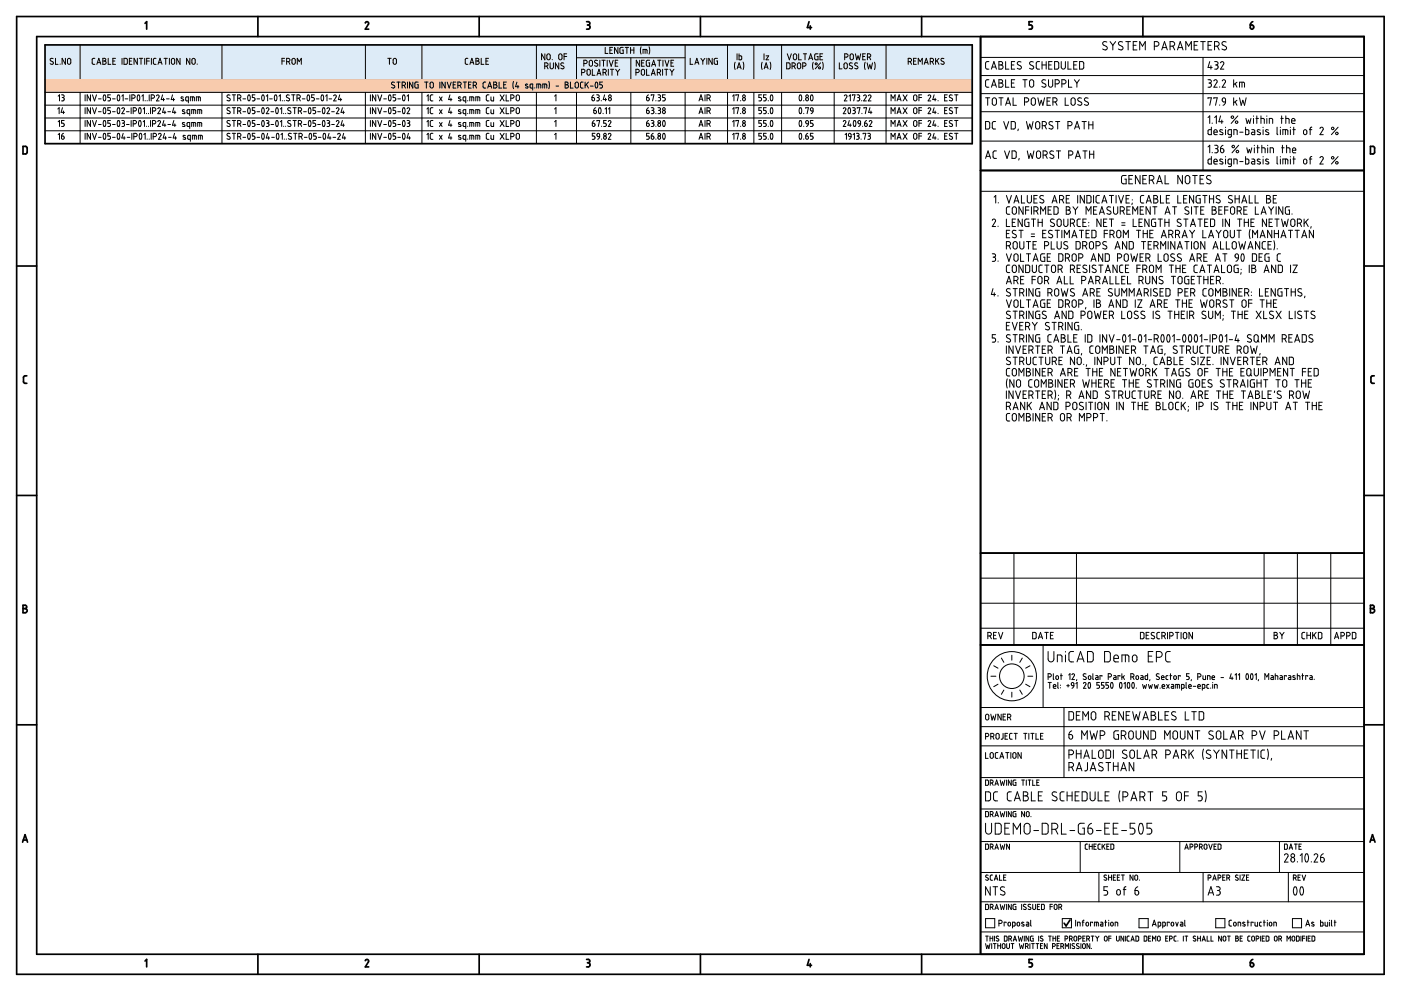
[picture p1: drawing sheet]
<svg xmlns="http://www.w3.org/2000/svg" width="420mm" height="297mm" viewBox="0 0 420 297" stroke-linecap="round" stroke-linejoin="round" font-family="sans-serif">
<g fill="none" stroke="#000" stroke-width=".51">
<path d="M5 5h410.1v287h-410.1zM11 11h398.1v275h-398.1zM13.5 13.5h278.1v29.6h-278.1zM43.5 7l.5-.5v2.2M77.3 5v6M109.6 6.9a.51 .51 0 0 1 .6-.4 .51 .51 0 0 1 .3 .7l-.9 1.5h1M143.7 5v6M175.9 6.5h.5a.5 .5 0 0 1 .5 .5 .5 .5 0 0 1-.5 .5M176.2 7.5h.2M176.4 7.5l.4 .2v.8l-.9 .2M210.1 5v6M242.6 6.5l-.5 1.8h1.3"/>
<path d="M243 7.7v1M276.4 5v6M294.1 11v275M309.6 6.5h-1v1l.8 .1 .2 .4M309.6 8v.3M309.6 8.2l-.2 .5h-.8M342.8 5v6M375 7.5h.5a.58 .58 0 0 1 .6 .5 .58 .58 0 0 1-.5 .6 .58 .58 0 0 1-.6-.4zM375.7 6.5l-.5 .4-.2 .6M6.9 43.9h.8l.4 .2 .1 1.5-.3 .5h-1zM294.1 51.1h115M412.2 44.4v1.2"/>
<path d="M412.2 44.4l-.2-.4-1-.1v2.2h1l.2-.5M5 79.7h6M409.1 79.7h6M7.5 114.9h.5M7.5 112.6h.5M7.5 112.6l-.5 .5 .1 1.6 .4 .2M411.6 114.9h.5M411.6 112.6h.5M411.6 112.6l-.5 .5 .1 1.6 .4 .2M5 148.5h6M409.1 148.5h6M294.1 165.8h115"/>
<path d="M6.9 182.4h.6M7.5 181.4a.5 .5 0 0 1 .5 .5 .5 .5 0 0 1-.5 .5 .63 .63 0 0 1 .7 .6 .63 .63 0 0 1-.7 .7M7.5 181.4h-.6v2.3h.6M294.1 193.3h115M411 181.4h.6a.5 .5 0 0 1 .5 .5 .5 .5 0 0 1-.5 .5 .62 .62 0 0 1 .6 .6 .62 .62 0 0 1-.6 .7h-.6zM411 182.4h.6M5 217.3h6M409.1 217.3h6M6.8 252.4l.7-2.2 .8 2.2M7 251.8h1.1M410.9 252.4l.7-2.2 .8 2.2M411.1 251.8h1.1"/>
<path d="M320.9 275.7l-1.2 1.8-.6-.8M43.5 288.1l.5-.5v2.2M77.3 286v6M109.6 288a.51 .51 0 0 1 .6-.4 .51 .51 0 0 1 .3 .7M110.5 288.3l-.9 1.5h1M143.7 286v6M175.9 287.6h.5a.5 .5 0 0 1 .5 .5 .5 .5 0 0 1-.5 .5M175.9 289.8h.5M176.2 288.6h.2M176.4 288.6a.57 .57 0 0 1 .5 .7l-.5 .5M210.1 286v6M242.6 287.6l-.5 1.7h1.3"/>
<path d="M243 288.8v1M276.4 286v6M308.6 289.8h.5M309.6 287.6h-1v1h.8l.2 .5M309.6 289.1v.2M309.6 289.3l-.5 .5M342.8 286v6M375 288.6h.5a.58 .58 0 0 1 .6 .4 .58 .58 0 0 1-.5 .7 .58 .58 0 0 1-.6-.4zM375.7 287.6l-.5 .3-.2 .7"/>
</g>
<g fill="none" stroke="#000" stroke-width=".3">
<path d="M15.9 17.6a.48 .48 0 0 0-.7-.1 .48 .48 0 0 0 0 .7l.6 .3a.45 .45 0 0 1 .1 .7 .45 .45 0 0 1-.7 0l-.2-.1M16.6 17.5v1.8h.8M18 19.2v.1M19.6 17.5v1.8l-1-1.8v1.8M20.2 18.8a.5 .5 0 0 0 .5 .5 .5 .5 0 0 0 .5-.5M20.2 18.8v-.8a.5 .5 0 0 1 .5-.5 .5 .5 0 0 1 .5 .5v.8M24 13.5v10.4M28.4 17.5h-.6l-.2 .4 .1 1.2 .7 .2M29 19.3l.6-1.8 .6 1.8M29.2 18.8h.9M30.8 17.5l.9 .2v.4l-.4 .2a.5 .5 0 0 1 .5 .5 .5 .5 0 0 1-.5 .5h-.5zM30.8 18.3h.5"/>
<path d="M32.4 17.5v1.8h.8M33.8 18.3h.6M34.6 17.5h-.8v1.8h.8M36.6 17.5v1.8M37.2 17.5l.9 .2 .1 1.2-.2 .3-.8 .1zM38.8 18.3h.6M39.6 17.5h-.8v1.8h.8M41.2 17.5v1.8l-1-1.8v1.8M41.8 17.5h1M42.3 17.5v1.8M43.4 17.5v1.8M44 18.3h.8"/>
<path d="M44.8 17.5h-.8v1.8M45.4 17.5v1.8M46.8 17.5h-.6l-.2 .4v1.2l.8 .2M47.4 19.3l.6-1.8 .6 1.8M47.6 18.8h.8M49.2 17.5h1M49.7 17.5v1.8M50.8 17.5v1.8M51.4 18.8v-.8a.5 .5 0 0 1 .5-.5 .5 .5 0 0 1 .5 .5v.8M51.4 18.8a.5 .5 0 0 0 .5 .5 .5 .5 0 0 0 .5-.5M54 17.5v1.8l-1-1.8v1.8M56.9 17.5v1.8l-1-1.8v1.8"/>
<path d="M57.5 18.8a.5 .5 0 0 0 .5 .5 .5 .5 0 0 0 .5-.5M57.6 18.8l-.1-.8a.5 .5 0 0 1 .5-.5 .5 .5 0 0 1 .5 .5v.8M59.1 19.2v.1M66.6 13.5v10.4M84.6 18.3h.7M85.3 17.5h-.7v1.8M86 18.5h.4M86.5 18.5a.5 .5 0 0 0 .5-.5 .5 .5 0 0 0-.5-.5h-.5v1.8M86.6 18.5l.4 .8M87.5 18.8l.1-.8a.5 .5 0 0 1 .5-.5 .5 .5 0 0 1 .5 .5v.8M87.6 18.8a.5 .5 0 0 0 .5 .5 .5 .5 0 0 0 .5-.5M89.2 19.3v-1.8l.5 1 .7-1v1.8"/>
<path d="M109.6 13.5v10.4M116.3 17.5h1M116.8 17.5v1.8M117.9 18.8a.5 .5 0 0 0 .5 .5 .5 .5 0 0 0 .5-.5M117.9 18a.5 .5 0 0 1 .5-.5 .5 .5 0 0 1 .5 .5v.8M117.9 18v.8M126.5 13.5v10.4M140.3 17.5h-.6l-.2 .4 .1 1.2 .7 .2M140.9 19.3l.6-1.8 .6 1.8M141.1 18.8h.9M142.7 17.5l.9 .2v.4l-.4 .2a.5 .5 0 0 1 .5 .5 .5 .5 0 0 1-.5 .5h-.5zM142.7 18.3h.5"/>
<path d="M144.3 17.5v1.8h.8M145.7 18.3h.6M146.5 17.5h-.8v1.8h.8M160.9 13.5v10.4M163.4 19.8h.5a.5 .5 0 0 0 .5-.5 .5 .5 0 0 0-.5-.5h-.5v1.8M163.4 16.1v1.8l-1-1.8v1.8M164 19.8l.4 .8M164.1 16.4a.51 .51 0 0 1 .5-.2 .51 .51 0 0 1 .4 .4v.8a.5 .5 0 0 1-.5 .5 .5 .5 0 0 1-.5-.5zM165 18.8v1.3M165.6 17.8v.1M166 18.8v1.3M167.6 18.8v1.8l-1-1.8v1.8"/>
<path d="M167.6 16.4a.5 .5 0 0 1 .6-.2 .5 .5 0 0 1 .4 .4v.8a.5 .5 0 0 1-.5 .5 .5 .5 0 0 1-.5-.5zM169.1 18.9a.48 .48 0 0 0-.7 0 .48 .48 0 0 0 0 .7l.6 .3a.45 .45 0 0 1 0 .7 .45 .45 0 0 1-.7-.1l-.1-.1M169.2 16.9h.7M169.9 16.1h-.7v1.8M172.9 17.3h32.6M172.9 13.5v10.4M175.1 19l.5 .1a.5 .5 0 0 0 .5-.5 .5 .5 0 0 0-.5-.5h-.5v1.8M176.7 18.6a.5 .5 0 0 1 .5-.5 .5 .5 0 0 1 .5 .5M176.7 18.6v.8a.5 .5 0 0 0 .5 .5 .5 .5 0 0 0 .5-.5v-.8M179.1 19.1a.45 .45 0 0 1 .1 .7 .45 .45 0 0 1-.7 0l-.2-.1M179.2 18.2a.48 .48 0 0 0-.7-.1 .48 .48 0 0 0 0 .7l.6 .3M179.9 18.1v1.8"/>
<path d="M180.5 18.1h1M181 18.1v1.8M181.5 14.2v1.8h.8M182.1 18.1v1.8M182.7 18.1l.6 1.8 .6-1.8M182.9 15h.6M183.7 14.2h-.8v1.8h.8M184.5 18.9h.6M185.3 18.1h-.8v1.8h.8M185.3 14.2v1.8l-1-1.8v1.8M186.3 14.2l-.4 .4 .2 1.4h.8v-1h-.3M186.3 14.2h.6"/>
<path d="M187.5 14.2h1M188 14.2v1.8M189.1 15h1M189.1 14.2v1.8M189.2 17.3v6.6M190.1 14.2v1.8M191.8 18.1v1.8l-1-1.8v1.8M192.3 14l-.2 1.1 .2 1.1M192.4 18.9h.6M192.8 16v-1.2h1l.3 .3v.9M193.2 18.1h-.8v1.8h.8M193.5 14.8v1.2"/>
<path d="M194.7 14l.2 1.1-.2 1.1M194.8 18.1l-.9 .2-.1 1.2 .2 .3 .8 .1v-1h-.3M195.4 19.9l.6-1.8 .6 1.8M195.6 19.3h.9M197.2 18.1h1M197.7 18.1v1.8M198.8 18.1v1.8M199.4 18.1l.6 1.8 .6-1.8M201.2 18.9h.6M202 18.1h-.8v1.8h.8M205.5 13.5v10.4M207 17.5v1.8h.8"/>
<path d="M208.4 19.3l.6-1.8 .6 1.8M208.6 18.8h.8M210.2 17.5l.6 .8M210.8 18.3v1M211.4 17.5l-.6 .8M212 17.5v1.8M213.6 17.5v1.8l-1-1.8v1.8M215.2 17.5l-1 .2v1.2l.2 .3 .8 .1v-1h-.3M218.2 13.5v10.4M220.5 18.6l-.2 1.1 .2 1.1M221 16.1v1.8M221.6 16.1v1.8h.7l.1-1-.8-.2"/>
<path d="M222.9 18.6l.2 1.1-.2 1.1M226.1 13.5v10.4M228.6 18.6l-.2 1.1 .2 1.1M229.1 16.1v1.8M229.7 16.7h.8l-.8 1.2h.8M231 18.6l.2 1.1-.2 1.1M234.4 13.5v10.4M235.9 18.8l1 .2v1.2l-.2 .4h-.8zM236.1 16.1l.6 1.8 .6-1.8M237.5 19.8h.5a.5 .5 0 0 0 .5-.5 .5 .5 0 0 0-.5-.5h-.5v1.8M238.1 19.8l.4 .8M238.2 16.2a.51 .51 0 0 1 .7 .4v.8a.5 .5 0 0 1-.5 .5 .5 .5 0 0 1-.5-.5v-.8z"/>
<path d="M239.5 16.1v1.8h.8M240.7 19.8h.5M240.9 16.1h1M241.2 18.8a.5 .5 0 0 1 .5 .5 .5 .5 0 0 1-.5 .5M241.2 18.8h-.5v1.8M241.4 16.1v1.8M242.5 17.9l.6-1.8 .6 1.8M242.7 17.4h.9M243.9 18.6l-.2 1.1 .2 1.1M244.3 16.5l.2 1.4h.8v-1h-.3M245.3 16.1l-.8 .1-.2 .3M245.9 16.9h.6"/>
<path d="M246.1 18.8l-1.6 1.8M246.7 18.6l.2 1.1-.2 1.1M246.7 16.1h-.8v1.8h.8M250.2 13.5v10.4M251.7 18.8v1.8h.8M253.3 17.1h.5M253.8 17.1a.5 .5 0 0 0 .5-.5 .5 .5 0 0 0-.5-.5h-.5v1.8M255.6 18.9a.48 .48 0 0 0-.7 0 .48 .48 0 0 0 0 .7l.6 .3a.45 .45 0 0 1 .1 .7 .45 .45 0 0 1-.7-.1l-.2-.1M255.9 16.6v.8M255.9 16.6a.5 .5 0 0 0-.5-.5 .5 .5 0 0 0-.5 .5v.8a.5 .5 0 0 0 .5 .5 .5 .5 0 0 0 .5-.5M256.5 19.6l.6 .3a.45 .45 0 0 1 .1 .7 .45 .45 0 0 1-.7-.1l-.2-.1M256.5 16.1l.4 1.8 .4-1.2 .4 1.2 .4-1.8"/>
<path d="M257.2 18.9a.48 .48 0 0 0-.7 0 .48 .48 0 0 0 0 .7M258.7 16.9h.6M259.5 18.6l-.2 1.1 .2 1.1M259.5 16.1h-.8v1.8h.8M260.1 18.8l.4 1.8 .4-1.2 .4 1.2 .4-1.8M260.1 17.1h.5M260.6 17.1a.5 .5 0 0 0 .5-.5 .5 .5 0 0 0-.5-.5h-.5v1.8M260.7 17.1l.4 .8M262.3 18.6l.2 1.1-.2 1.1M265.7 13.5v10.4M272.4 18.5h.5M272.9 18.5a.5 .5 0 0 0 .5-.5 .5 .5 0 0 0-.5-.5h-.5v1.8"/>
<path d="M273 18.5l.4 .8M274 18.3h.6M274.8 17.5h-.8v1.8h.8M275.4 19.3v-1.8l.6 1 .6-1v1.8M277.2 19.3l.6-1.8 .6 1.8M277.3 18.8h.9M279 18.5h.5M279.5 18.5a.5 .5 0 0 0 .5-.5 .5 .5 0 0 0-.5-.5h-.5v1.8M279.6 18.5l.4 .8M280.6 17.5v1.8M281 18.2l.6 1.1M281.6 17.5l-1 1.1"/>
<path d="M283.1 17.6a.48 .48 0 0 0-.7-.1 .48 .48 0 0 0 0 .7l.6 .3a.45 .45 0 0 1 0 .7 .45 .45 0 0 1-.6 0l-.2-.1M294.1 17.2h115M296.6 18.5h-.8l-.2 .5v1.5l1 .2M299.6 18.5h.6a.5 .5 0 0 1 .5 .5 .5 .5 0 0 1-.5 .5 .63 .63 0 0 1 .6 .6 .63 .63 0 0 1-.6 .6h-.6zM299.6 19.5h.6M301.6 18.5v2.2h1M303.3 19.5h.8M304.3 18.5h-1v2.2h1M306.2 18.6a.59 .59 0 0 0-.9-.1 .59 .59 0 0 0 .1 .9l.7 .4a.57 .57 0 0 1 .1 .8 .57 .57 0 0 1-.9 0l-.2-.1M309.9 18.6a.59 .59 0 0 0-.9-.1 .59 .59 0 0 0 0 .9l.7 .4a.57 .57 0 0 1 .1 .8 .57 .57 0 0 1-.8 0l-.2-.1M311.3 18.5h.5M311.3 18.5l-.5 .5v1.5l.5 .2"/>
<path d="M312.5 19.5h1.3M312.5 18.5v2.2M313.8 18.5v2.2M314.5 19.5h.8M315.5 18.5h-1v2.2h1M316.3 18.5h.7l.4 .2 .1 1.5-.2 .4-1 .1zM318.3 18.5v1.6a.63 .63 0 0 0 .6 .6 .63 .63 0 0 0 .6-.6v-1.6M320.3 18.5v2.2h1M322 19.5h.8M323 18.5h-1v2.2h1M323.8 18.5h.7l.4 .2 .1 1.5-.2 .4-1 .1zM331.8 13.9a.63 .63 0 0 1 .1 1 .63 .63 0 0 1-1-.1l-.2-.1"/>
<path d="M331.9 12.6a.66 .66 0 0 0-.9-.1 .66 .66 0 0 0 0 1l.8 .4M332.9 12.5l.8 1.1M333.7 13.6v1.4M334.6 12.5l-.9 1.1M336.5 13.9a.63 .63 0 0 1 .1 1 .63 .63 0 0 1-.9-.1l-.3-.1M336.7 12.6a.66 .66 0 0 0-1-.1 .66 .66 0 0 0 0 1l.8 .4M337.6 12.5h1.4M338.3 12.5v2.5M339.9 13.6h.8M341 12.5h-1.1v2.5h1.1M341.8 15v-2.5l.8 1.3 .9-1.3v2.5M346.2 13.8l.7 .1a.69 .69 0 0 0 .7-.7 .69 .69 0 0 0-.7-.7h-.7v2.5"/>
<path d="M348.4 15l.8-2.5 .9 2.5M348.6 14.3h1.2M350.9 13.8l.7 .1a.69 .69 0 0 0 .7-.7 .69 .69 0 0 0-.7-.7h-.7v2.5M351.7 13.8l.6 1.2M353.1 15l.8-2.5 .9 2.5M353.4 14.3h1.2M355.6 15v-2.5l.9 1.3 .8-1.3v2.5M358.1 13.6h.9M359.2 12.5h-1.1v2.5h1.1M360.1 12.5h1.4M360.8 12.5v2.5M360.8 17.2v33.9"/>
<path d="M362.3 13.6h.8M362.8 18.5l-.5 1.7h1.2M363.2 19.7v1M363.4 12.5h-1.1v2.5h1.1M364.2 13.8l.7 .1a.69 .69 0 0 0 .7-.7 .69 .69 0 0 0-.7-.7h-.7v2.5M364.3 18.5h.5a.5 .5 0 0 1 .5 .5 .5 .5 0 0 1-.5 .5M364.5 19.5h.3M364.8 19.5a.64 .64 0 0 1 .5 .6 .64 .64 0 0 1-.5 .6h-.5M365.1 13.8l.5 1.2M366 18.8a.51 .51 0 0 1 .7-.3 .51 .51 0 0 1 .3 .7l-1 1.5h1M367.5 13.9a.63 .63 0 0 1 .2 1 .63 .63 0 0 1-1-.1l-.2-.1M367.7 12.6a.66 .66 0 0 0-1-.1 .66 .66 0 0 0 .1 1l.7 .4"/>
<path d="M13.5 23.9h278.1M13.5 27.7h278.1M13.5 31.5h278.1M13.5 35.4h278.1M13.5 39.2h278.1M17.3 32.7l.4-.4v1.8M17.4 28.8l.4-.4v1.8M17.4 36.5l.4-.4v1.8M18.5 28.4l.7 .2v.4l-.4 .2M18.6 29.2h.2M18.7 32.3l-.4 1.4h1M18.8 29.2l.4 .2v.6l-.7 .2"/>
<path d="M19 33.3v.8M19 40l-.4 .3-.2 .5M19.2 36.1h-.7v.8l.6 .1 .1 .5M19.2 37.5l-.1 .4h-.6M24 27.7v15.4M25.5 28.4v1.8M25.5 32.3v1.8M25.5 36.1v1.8M25.5 40v1.8M27.1 28.4v1.8l-1-1.8v1.8M27.1 32.3v1.8l-1-1.8v1.8M27.1 36.1v1.8l-1-1.8v1.8"/>
<path d="M27.1 40v1.8l-1-1.8v1.8M27.7 28.4l.6 1.8 .6-1.8M27.7 32.3l.6 1.8 .6-1.8M27.7 36.1l.6 1.8 .6-1.8M27.7 40l.6 1.8 .6-1.8M29.5 33.5h.8M29.5 29.6h.8M29.5 37.3h.8M31.1 28.5h.1a1 1 0 0 1 0 1.7l-.3-.9zM31.1 32.4l.1-.1a1 1 0 0 1 0 1.8l-.3-.9zM31.1 36.2l.1-.1a1 1 0 0 1 0 1.8l-.3-.9zM33.1 28.4h-.8v.8l.6 .1 .2 .3-.2 .6h-.6"/>
<path d="M33.1 32.3h-.8v.8h.4a.51 .51 0 0 1 .4 .5 .51 .51 0 0 1-.4 .5h-.4M33.1 36.1h-.8v.8l.6 .1 .2 .5M33.1 40h-.8v.8h.6l.2 .4-.2 .5-.6 .1M33.1 37.5l-.2 .4h-.6M33.7 33.5h.8M33.7 29.6h.8M33.7 37.3h.8M35.3 28.5h.1a1 1 0 0 1 0 1.7l-.3-.9zM35.3 32.4l.1-.1a1 1 0 0 1 0 1.8l-.3-.9zM35.3 36.2l.1-.1a1 1 0 0 1 0 1.8l-.3-.9zM36.5 32.6a.41 .41 0 0 1 .6-.3 .41 .41 0 0 1 .2 .6M36.5 36.1l.8 .2v.4l-.4 .2"/>
<path d="M36.5 28.8l.4-.4v1.8M36.7 36.9h.2M36.9 40l-.4 1.4h1M36.9 36.9l.4 .2v.4M37.3 32.9l-.8 1.2h.8M37.3 37.5l-.2 .4h-.6M37.5 29.6h.8M37.9 33.5h.8M37.9 37.3h.8M38.9 28.4v1.8M39.3 32.3v1.8M39.3 36.1v1.8"/>
<path d="M39.5 29.4h.5a.5 .5 0 0 0 .5-.5 .5 .5 0 0 0-.5-.5h-.5v1.8M39.5 40v1.8M39.9 33.3h.5a.5 .5 0 0 0 .5-.5 .5 .5 0 0 0-.5-.5h-.5v1.8M39.9 37.1h.5a.5 .5 0 0 0 .5-.5 .5 .5 0 0 0-.5-.5h-.5v1.8M41.3 28.5h.1a1 1 0 0 1 0 1.7l-.3-.9zM41.7 32.4l.1-.1a1 1 0 0 1 0 1.8l-.3-.9zM41.7 36.2l.1-.1a1 1 0 0 1 0 1.8l-.3-.9zM42.5 28.8l.4-.4v1.8M42.9 32.7l.4-.4v1.8M42.9 36.5l.4-.4v1.8M43.5 30.1v.1M43.9 34v.1"/>
<path d="M43.9 37.8v.1M44.1 30.1v.1M44.5 34v.1M44.5 37.8v.1M44.7 28.4v1.8M45.1 32.3v1.8M45.1 36.1v1.8M45.3 29.4h.5a.5 .5 0 0 0 .5-.5 .5 .5 0 0 0-.5-.5h-.5v1.8M45.3 40v1.8M45.7 33.3h.5a.5 .5 0 0 0 .5-.5 .5 .5 0 0 0-.5-.5h-.5v1.8M45.7 37.1h.5a.5 .5 0 0 0 .5-.5 .5 .5 0 0 0-.5-.5h-.5v1.8M46.9 28.7a.4 .4 0 0 1 .6-.2 .4 .4 0 0 1 .2 .5l-.8 1.2h.8"/>
<path d="M47.3 32.6a.41 .41 0 0 1 .6-.3 .41 .41 0 0 1 .2 .6M47.3 36.4a.41 .41 0 0 1 .6-.3 .41 .41 0 0 1 .2 .6l-.8 1.2h.8M48.1 32.9l-.8 1.2h.8M48.7 28.4l-.4 1.4h1M49 29.4v.8M49.1 32.3l-.4 1.4h1M49.1 36.1l-.4 1.4h1M49.3 40l-.4 1.4h1M49.4 33.3v.8M49.4 37.1v.8M49.9 29.6h.8M50.3 33.5h.8"/>
<path d="M50.3 37.3h.8M51.7 28.4l-.3 1.4h.9M52 29.4v.8M52.1 32.3l-.4 1.4h1M52.1 36.1l-.4 1.4h1M52.3 40l-.4 1.4h1M52.4 33.3v.8M52.4 37.1v.8M55 29.1a.33 .33 0 0 0-.5-.1 .33 .33 0 0 0-.1 .5l.7 .4a.43 .43 0 0 1-.3 .4 .43 .43 0 0 1-.5-.2M55.4 33a.33 .33 0 0 0-.5-.1 .33 .33 0 0 0-.1 .5l.7 .3a.43 .43 0 0 1-.3 .4 .43 .43 0 0 1-.5-.1M55.4 36.8a.33 .33 0 0 0-.5-.1 .33 .33 0 0 0-.1 .5l.7 .3a.43 .43 0 0 1-.3 .5 .43 .43 0 0 1-.5-.2M56.1 33.2v.7l.8 .2"/>
<path d="M56.4 32.9h.5v1.8M56.4 32.9l-.3 .3M56.5 30.2l-.8-.1 .1-1 .7-.1v1.8M56.9 37.9l-.8-.1 .1-1 .7-.1v1.8M57.5 37.9v-1.2h.9l.3 .3v.9M57.7 29v1.2M58 29l.3 .3M58 29h-.9v1.2M58.1 32.9v1.2M58.1 36.7v1.2M58.3 29.3v.9M58.4 32.9l.3 .3"/>
<path d="M58.4 32.9h-.9v1.2M58.7 33.2v.9M59.3 37.9v-1.2h.9l.3 .3v.9M59.5 29v1.2M59.8 29l.3 .3v.9M59.8 29h-.9v1.2M59.9 32.9v1.2M59.9 36.7v1.2M60.2 32.9l.3 .3M60.2 32.9h-.9v1.2M60.5 33.2v.9M66.6 27.7v15.4"/>
<path d="M69 28.5a.47 .47 0 0 0-.7 0 .47 .47 0 0 0 0 .7l.5 .3a.45 .45 0 0 1 .1 .7 .45 .45 0 0 1-.7-.1l-.1-.1M69 32.4a.48 .48 0 0 0-.7-.1 .48 .48 0 0 0 0 .7l.5 .3a.45 .45 0 0 1 .1 .7 .45 .45 0 0 1-.7 0l-.1-.1M69 36.2a.47 .47 0 0 0-.7 0 .47 .47 0 0 0 0 .7l.5 .3a.45 .45 0 0 1 .1 .6 .45 .45 0 0 1-.7 0l-.1-.1M69.7 28.4h1M69.7 32.3h1M69.7 36.1h1M69.7 40h1M70.2 28.4v1.8M70.2 32.3v1.8M70.2 36.1v1.8M70.2 40v1.8M71.3 29.4h.5a.5 .5 0 0 0 .5-.5 .5 .5 0 0 0-.5-.5h-.5v1.8"/>
<path d="M71.3 33.3h.5a.5 .5 0 0 0 .5-.5 .5 .5 0 0 0-.5-.5h-.5v1.8M71.3 37.1h.5a.5 .5 0 0 0 .5-.5 .5 .5 0 0 0-.5-.5h-.5v1.8M71.9 29.4l.4 .8M71.9 33.3l.4 .8M71.9 37.1l.4 .8M72.9 33.5h.8M72.9 29.6h.8M72.9 37.3h.8M74.5 28.5a1 1 0 0 1 0 1.7l-.2-.9zM74.5 32.4v-.1a1 1 0 0 1 0 1.8l-.2-.9zM74.5 36.2v-.1a1 1 0 0 1 0 1.8l-.2-.9zM76.5 28.4h-.8v.8l.6 .1 .2 .3-.2 .6h-.6"/>
<path d="M76.5 32.3h-.8v.8h.4a.51 .51 0 0 1 .4 .5 .51 .51 0 0 1-.4 .5h-.4M76.5 36.1h-.8v.8l.6 .1 .2 .5M76.5 40h-.8v.8h.6l.2 .4-.2 .5-.6 .1M76.5 37.5l-.2 .4h-.6M77.1 33.5h.8M77.1 29.6h.8M77.1 37.3h.8M78.7 28.5h.1a1 1 0 0 1 0 1.7l-.3-.9zM78.7 32.4l.1-.1a1 1 0 0 1 0 1.8l-.3-.9zM78.7 36.2l.1-.1a1 1 0 0 1 0 1.8l-.3-.9zM79.9 32.6a.41 .41 0 0 1 .5-.3 .41 .41 0 0 1 .2 .6M79.9 36.1l.7 .2v.4l-.3 .2"/>
<path d="M79.9 28.8l.4-.4v1.8M80.1 36.9h.2M80.3 40l-.4 1.4h1M80.3 36.9l.3 .2 .1 .4M80.6 32.9l-.7 1.2h.8M80.7 37.5l-.2 .4h-.6M80.9 29.6h.8M81.3 33.5h.8M81.3 37.3h.8M82.5 28.5h.1a1 1 0 0 1 0 1.7l-.3-.9zM82.9 32.4l.1-.1a1 1 0 0 1 0 1.8l-.3-.9zM82.9 36.2l.1-.1a1 1 0 0 1 0 1.8l-.3-.9z"/>
<path d="M83.7 28.8l.4-.4v1.8M84.1 32.7l.4-.4v1.8M84.1 36.5l.4-.4v1.8M84.7 30.1v.1M85.1 34v.1M85.1 37.8v.1M85.3 30.1v.1M85.7 34v.1M85.7 37.8v.1M86.8 28.5a.47 .47 0 0 0-.7 0 .47 .47 0 0 0 0 .7l.5 .3a.45 .45 0 0 1 .1 .7 .45 .45 0 0 1-.7-.1l-.1-.1M87.2 32.4a.48 .48 0 0 0-.7-.1 .48 .48 0 0 0 0 .7l.5 .3a.45 .45 0 0 1 .1 .7 .45 .45 0 0 1-.7 0l-.1-.1M87.2 36.2a.47 .47 0 0 0-.7 0 .47 .47 0 0 0 0 .7l.5 .3a.45 .45 0 0 1 .1 .6 .45 .45 0 0 1-.7 0l-.1-.1"/>
<path d="M87.5 28.4h1M87.9 32.3h1M87.9 36.1h1M88 28.4v1.8M88.1 40h1M88.4 32.3v1.8M88.4 36.1v1.8M88.6 40v1.8M89.1 29.4h.5a.5 .5 0 0 0 .5-.5 .5 .5 0 0 0-.5-.5h-.5v1.8M89.5 33.3h.5a.5 .5 0 0 0 .5-.5 .5 .5 0 0 0-.5-.5h-.5v1.8M89.5 37.1h.5a.5 .5 0 0 0 .5-.5 .5 .5 0 0 0-.5-.5h-.5v1.8M89.7 29.4l.4 .8"/>
<path d="M90.1 33.3l.4 .8M90.1 37.1l.4 .8M90.7 29.6h.8M91.1 33.5h.8M91.1 37.3h.8M92.3 28.5h.1a1 1 0 0 1 0 1.7l-.3-.9zM92.7 32.4l.1-.1a1 1 0 0 1 0 1.8l-.3-.9zM92.7 36.2l.1-.1a1 1 0 0 1 0 1.8l-.3-.9zM94.3 28.4h-.8v.8l.6 .1 .2 .5-.2 .4h-.6M94.7 37.5l-.2 .4h-.6M94.7 32.3h-.8v.8h.4a.51 .51 0 0 1 .4 .5 .51 .51 0 0 1-.4 .5h-.4M94.7 36.1h-.8v.8l.6 .1 .2 .5"/>
<path d="M94.9 40h-.8v.8h.4a.51 .51 0 0 1 .4 .5 .51 .51 0 0 1-.4 .5h-.4M94.9 29.6h.8M95.3 33.5h.8M95.3 37.3h.8M96.5 28.5h.1a1 1 0 0 1 0 1.7l-.3-.9zM96.9 32.4l.1-.1a1 1 0 0 1 0 1.8l-.3-.9zM96.9 36.2l.1-.1a1 1 0 0 1 0 1.8l-.3-.9zM97.7 28.8l.4-.4v1.8M98.1 32.6a.41 .41 0 0 1 .5-.3 .41 .41 0 0 1 .2 .6M98.1 36.1l.7 .2v.4l-.3 .2M98.3 36.9h.2M98.5 36.9l.3 .2 .1 .4"/>
<path d="M98.7 29.6h.8M98.7 40l-.4 1.4h1M98.8 32.9l-.7 1.2h.8M98.9 37.5l-.2 .4h-.6M99.5 33.5h.8M99.5 37.3h.8M100.1 28.7a.4 .4 0 0 1 .5-.2 .4 .4 0 0 1 .2 .5l-.7 1.2h.8M100.9 32.6a.41 .41 0 0 1 .5-.3 .41 .41 0 0 1 .2 .6M100.9 36.4a.41 .41 0 0 1 .5-.3 .41 .41 0 0 1 .2 .6l-.7 1.2h.8M101.6 32.9l-.7 1.2h.8M101.9 28.4l-.4 1.4h1M102.2 29.4v.8"/>
<path d="M102.7 32.3l-.4 1.4h1M102.7 36.1l-.4 1.4h1M103 33.3v.8M103 37.1v.8M103.1 40l-.4 1.4h1M109.6 27.7v15.4M111.1 28.4v1.8M111.1 32.3v1.8M111.1 36.1v1.8M111.1 40v1.8M112.7 28.4v1.8l-1-1.8v1.8M112.7 32.3v1.8l-1-1.8v1.8"/>
<path d="M112.7 36.1v1.8l-1-1.8v1.8M112.7 40v1.8l-1-1.8v1.8M113.3 28.4l.6 1.8 .6-1.8M113.3 32.3l.6 1.8 .6-1.8M113.3 36.1l.6 1.8 .6-1.8M113.3 40l.6 1.8 .6-1.8M115.1 33.5h.8M115.1 29.6h.8M115.1 37.3h.8M116.7 28.5h.1a1 1 0 0 1 0 1.7l-.3-.9zM116.7 32.4l.1-.1a1 1 0 0 1 0 1.8l-.3-.9zM116.7 36.2l.1-.1a1 1 0 0 1 0 1.8l-.3-.9z"/>
<path d="M118.3 24.7a.48 .48 0 0 0-.7 0 .48 .48 0 0 0 0 .7l.6 .2a.45 .45 0 0 1 .1 .7 .45 .45 0 0 1-.7 0l-.2-.1M118.7 28.4h-.8v.8l.6 .1 .2 .3-.2 .6h-.6M118.7 32.3h-.8v.8h.4a.51 .51 0 0 1 .4 .5 .51 .51 0 0 1-.4 .5h-.4M118.7 36.1h-.8v.8l.6 .1 .2 .5M118.7 40h-.8v.8h.6l.2 .4-.2 .5-.6 .1M118.7 37.5l-.2 .4h-.6M119 24.6h1M119.3 33.5h.8M119.3 29.6h.8M119.3 37.3h.8M119.5 24.6v1.8M120.6 25.6h.5a.5 .5 0 0 0 .5-.5 .5 .5 0 0 0-.5-.5h-.5v1.8"/>
<path d="M120.9 28.5h.1a1 1 0 0 1 0 1.7l-.3-.9zM120.9 32.4l.1-.1a1 1 0 0 1 0 1.8l-.3-.9zM120.9 36.2l.1-.1a1 1 0 0 1 0 1.8l-.3-.9zM121.2 25.6l.4 .8M122.1 32.6a.41 .41 0 0 1 .5-.3 .41 .41 0 0 1 .2 .6M122.1 36.1l.7 .2v.4l-.3 .2M122.1 28.8l.4-.4v1.8M122.2 24.6v1.8M122.3 36.9h.2M122.5 36.9l.3 .2 .1 .4M122.5 40l-.4 1.4h1M122.8 32.9l-.7 1.2h.8"/>
<path d="M122.9 37.5l-.2 .4h-.6M123.8 24.6v1.8l-1-1.8v1.8M125.4 24.6l-.9 .2-.1 1.2 .2 .3 .8 .1v-1h-.3M126.5 27.7v15.4M127.4 24.6h1M127.9 24.6v1.8M128 28.8l.4-.4v1.8M128 32.7l.4-.4v1.8M128 36.5l.4-.4v1.8M129 37.5l.2 .4h.6M129.2 24.7a.5 .5 0 0 1 .8 .4v.8a.5 .5 0 0 1-.5 .5 .5 .5 0 0 1-.5-.5v-.8zM129.8 28.4l-.6 .1-.2 .3 .1 1.2 .7 .2"/>
<path d="M129.8 32.3h-.6l-.2 .4 .1 1.2 .7 .2M129.8 36.1l-.7 .2-.1 1.2M129.8 40h-.6l-.2 .4 .1 1.2 .7 .2M131.8 29l.8 1.2M131.8 32.9l.8 1.2M131.8 36.7l.8 1.2M131.9 24.6v1.8M132.6 29l-.8 1.2M132.6 32.9l-.8 1.2M132.6 36.7l-.8 1.2M133.5 24.6v1.8l-1-1.8v1.8M134.1 24.6l.6 1.8 .6-1.8"/>
<path d="M134.9 28.4l-.4 1.4h1M134.9 32.3l-.4 1.4h1M134.9 36.1l-.4 1.4h1M134.9 40l-.4 1.4h1M135.2 29.4v.8M135.2 33.3v.8M135.2 37.1v.8M135.9 25.4h.6M136.7 24.6h-.8v1.8h.8M137.3 25.6h.5a.5 .5 0 0 0 .5-.5 .5 .5 0 0 0-.5-.5h-.5v1.8M137.9 25.6l.4 .8M138.2 29.1a.33 .33 0 0 0-.5-.1 .33 .33 0 0 0-.1 .5l.6 .4a.43 .43 0 0 1-.2 .4 .43 .43 0 0 1-.5-.2"/>
<path d="M138.2 33a.34 .34 0 0 0-.5-.1 .34 .34 0 0 0-.1 .5l.6 .3a.43 .43 0 0 1-.2 .4 .43 .43 0 0 1-.5-.1M138.2 36.8a.33 .33 0 0 0-.5-.1 .33 .33 0 0 0-.1 .5l.6 .3a.43 .43 0 0 1-.2 .5 .43 .43 0 0 1-.5-.2M138.9 33.2v.7l.8 .2M138.9 24.6h1M139.2 32.9h.5v1.8M139.2 32.9l-.3 .3M139.4 24.6v1.8M139.7 30.2l-.8-.1 .1-1 .7-.1v1.8M139.7 37.9l-.8-.1 .1-1 .7-.1v1.8M140.3 30.1v.1M140.3 34v.1M140.3 37.8v.1"/>
<path d="M140.5 25.4h.6M140.9 30.2v-1.2h.9l.3 .3v.9M140.9 37.9v-1.2h.9l.3 .3v.9M141.3 24.6h-.8v1.8h.8M141.5 29v1.2M141.5 32.9v1.2M141.5 36.7v1.2M141.8 32.9h-.9v1.2M141.8 32.9l.3 .3M141.9 25.6h.5M142.1 33.2v.9M142.4 24.6h-.5v1.8"/>
<path d="M142.4 24.6a.5 .5 0 0 1 .5 .5 .5 .5 0 0 1-.5 .5M142.5 25.6l.4 .8M142.7 30.2v-1.2h.9l.3 .3v.9M142.7 37.9v-1.2h.9l.3 .3v.9M143.3 29v1.2M143.3 32.9v1.2M143.3 36.7v1.2M143.6 32.9h-.9v1.2M143.6 32.9l.3 .3M143.9 33.2v.9M145.7 24.6l-.6 .1-.2 .3v1.2l.8 .2M145.8 37.5l.4 .4"/>
<path d="M146.2 28.4l-.4 .4 .1 1.2 .3 .2M146.2 32.3l-.4 .4 .1 1.2 .3 .2M146.2 36.1l-.3 .2-.1 1.2M146.2 40l-.4 .4 .1 1.2 .3 .2M146.2 28.4h.4M146.2 30.2h.4M146.2 32.3h.4M146.2 34.1h.4M146.2 36.1h.4M146.2 37.9h.4M146.2 40h.4M146.3 26.4l.6-1.8 .6 1.8"/>
<path d="M146.4 25.9h.9M147.2 29l.1 1.1 .7 .1v-1.2M147.2 32.9l.1 1 .7 .2v-1.2M147.2 36.7v.9l.3 .3h.5v-1.2M148.1 24.6l.8 .2v.4l-.3 .2a.5 .5 0 0 1 .5 .5 .5 .5 0 0 1-.5 .5h-.5zM148.1 25.4h.5M149.7 24.6v1.8h.8M150 28.4l1.2 1.8M150 32.3l1.2 1.8M150 36.1l1.2 1.8M150 40l1.2 1.8M151.1 25.4h.6"/>
<path d="M151.2 28.4l-1.2 1.8M151.2 32.3l-1.2 1.8M151.2 36.1l-1.2 1.8M151.2 40l-1.2 1.8M151.8 28.4v1.8h.8M151.8 32.3v1.8h.8M151.8 36.1v1.8h.8M151.8 40v1.8h.8M151.9 24.6h-.8v1.8h.8M153.2 29.4h.5a.5 .5 0 0 0 .5-.5 .5 .5 0 0 0-.5-.5h-.5v1.8M153.2 33.3h.5a.5 .5 0 0 0 .5-.5 .5 .5 0 0 0-.5-.5h-.5v1.8M153.2 37.1h.5a.5 .5 0 0 0 .5-.5 .5 .5 0 0 0-.5-.5h-.5v1.8"/>
<path d="M154 24.4l-.2 1.1 .2 1.1M154.8 28.9a.5 .5 0 0 1 .5-.5 .5 .5 0 0 1 .5 .5v.8a.5 .5 0 0 1-.5 .5 .5 .5 0 0 1-.5-.5M154.8 32.8a.5 .5 0 0 1 .5-.5 .5 .5 0 0 1 .5 .5v.8a.5 .5 0 0 1-.5 .5 .5 .5 0 0 1-.5-.5M154.8 36.6a.5 .5 0 0 1 .5-.5 .5 .5 0 0 1 .5 .5v.8a.5 .5 0 0 1-.5 .5 .5 .5 0 0 1-.5-.5M154.8 28.9v.8M154.8 32.8v.8M154.8 36.6v.8M155 24.6l-.4 1.4h1M155.3 25.6v.8M158.3 25.3a.34 .34 0 0 0-.5-.1 .34 .34 0 0 0-.1 .5l.6 .3a.43 .43 0 0 1-.2 .4 .43 .43 0 0 1-.5-.1M159.8 26.4l-.8-.2 .1-1h.7v1.8M160.4 26.3v.1"/>
<path d="M160.9 27.7v15.4M161 26.4v-1.2l1.1 .1 .1 1.1M161.6 25.2v1.2M162.8 26.4v-1.2l1.1 .1 .1 1.1M163.4 25.2v1.2M164.6 24.4l.2 1.1-.2 1.1M165 20.1a.5 .5 0 0 0 .5 .5 .5 .5 0 0 0 .5-.5M166.3 28.8l.4-.4v1.8M166.3 32.7l.4-.4v1.8M166.3 36.5l.4-.4v1.8M166.7 25.8h.8M169.5 24.6l.8 .2v.4l-.3 .2a.5 .5 0 0 1 .5 .5 .5 .5 0 0 1-.5 .5h-.5z"/>
<path d="M169.5 25.4h.5M171.1 24.6v1.8h.8M172.7 24.7a.51 .51 0 0 1 .8 .4v.8a.5 .5 0 0 1-.5 .5 .5 .5 0 0 1-.5-.5v-.8zM172.9 27.7v15.4M174.4 21.8h.5a.5 .5 0 0 0 .5-.5 .5 .5 0 0 0-.5-.5h-.5v1.8M174.9 24.6l-.6 .1-.2 .3v1.2l.8 .2M175.5 24.6v1.8M175.9 25.3l.6 1.1M176.1 21a.5 .5 0 0 1 .6-.2 .5 .5 0 0 1 .3 .5v.8a.5 .5 0 0 1-.5 .5 .5 .5 0 0 1-.5-.5zM176.5 24.6l-1 1.1M177.1 25.8h.8M177.5 29.2h.4a.46 .46 0 0 1 .5 .4 .46 .46 0 0 1-.3 .5 .46 .46 0 0 1-.6-.3z"/>
<path d="M177.6 37.5l.4 .4 .4-.4M177.6 36.9l.6 .1 .2 .5M177.6 20.8v1.8h.8M177.6 36.9v.6M178.1 33.1h.4M178.1 28.4l-.4 .3-.2 .5M178.2 36.1l-.4 .3-.2 .5M178.4 40h-.8v.8h.4a.51 .51 0 0 1 .4 .5 .51 .51 0 0 1-.4 .5h-.4M178.5 33.1a.46 .46 0 0 1 .5 .4 .46 .46 0 0 1-.4 .5 .46 .46 0 0 1-.5-.3v-.6M178.7 32.3l-.5 .3-.1 .5M178.7 24.7l.1-.1a1 1 0 0 1 0 1.8l-.3-.9zM178.9 28.4l.8 .2v.4l-.4 .2"/>
<path d="M179 22.6l.6-1.8 .6 1.8M179 36.3v-.2h.8l-.4 1.8M179.1 29.2h.2M179.2 22.1h.9M179.3 29.2l.4 .2v.6l-.8 .2M179.7 32.4l.1-.1a1 1 0 0 1 0 1.8l-.3-.9zM180.3 30.1v.1M180.4 37.8v.1M180.7 24.6h-.8v.8h.4a.51 .51 0 0 1 .4 .5 .51 .51 0 0 1-.4 .5h-.4M180.8 21.8h.5a.5 .5 0 0 0 .5-.5 .5 .5 0 0 0-.5-.5h-.5v1.8M180.9 34v.1M181.3 28.4l-.4 1.4h1"/>
<path d="M181.4 21.7l.4 .9M181.5 32.7l.4-.4v1.8M181.6 29.4v.8M181.8 36.1h-.8v.8l.6 .1 .2 .5M181.8 37.5l-.2 .4h-.6M182.4 36.4a.4 .4 0 0 1 .6-.3 .4 .4 0 0 1 .2 .6l-.8 1.2h.8M182.4 20.8v1.8M182.5 32.7l.4-.4v1.8M183 20.8h1M183.5 20.8v1.8M184.6 20.8l.6 .7M185.2 21.5v1.1"/>
<path d="M185.8 20.8l-.6 .7M189.2 27.7v15.4M190.7 21.8h.5a.5 .5 0 0 0 .5-.5 .5 .5 0 0 0-.5-.5h-.5v1.8M192.4 21a.5 .5 0 0 1 .5-.2 .5 .5 0 0 1 .4 .5v.8a.5 .5 0 0 1-.5 .5 .5 .5 0 0 1-.5-.5zM193.9 37.5l.4 .4 .4-.4M193.9 29.2h.4a.46 .46 0 0 1 .5 .4 .46 .46 0 0 1-.3 .5 .46 .46 0 0 1-.6-.3zM193.9 33.1h.4a.46 .46 0 0 1 .5 .4 .46 .46 0 0 1-.3 .5 .46 .46 0 0 1-.6-.3zM193.9 36.9l.6 .1 .2 .5M193.9 20.8v1.8h.8M193.9 36.9v.6M194.5 28.4l-.4 .3-.2 .5M194.5 32.3l-.4 .3-.2 .5"/>
<path d="M194.5 36.1l-.4 .3-.2 .5M194.7 40h-.8v.8h.4a.51 .51 0 0 1 .4 .5 .51 .51 0 0 1-.4 .5h-.4M195.3 32.3l.8 .2v.4l-.4 .2M195.3 36.1l.8 .2v.4l-.4 .2M195.3 28.6v-.2h.8l-.4 1.8M195.3 22.6l.6-1.8 .6 1.8M195.5 22.1h.8M195.5 33.1h.2M195.5 36.9h.2M195.7 33.1a.51 .51 0 0 1 .4 .5 .51 .51 0 0 1-.4 .5h-.4M195.7 36.9l.4 .2v.4M195.9 40l-.4 .3-.2 .5"/>
<path d="M196.1 37.5l-.2 .4h-.6M196.7 30.1v.1M196.7 34v.1M196.7 37.8v.1M197.1 21.8h.5a.5 .5 0 0 0 .5-.5 .5 .5 0 0 0-.5-.5h-.5v1.8M197.3 37.5l.4 .4 .4-.4M197.3 28.4l.8 .2v.4l-.4 .2M197.3 32.3l.8 .2v.4l-.4 .2M197.3 37.5a.43 .43 0 0 1 .4-.6 .43 .43 0 0 1 .4 .6M197.5 29.2h.2M197.5 33.1h.2M197.7 29.2l.4 .2v.6l-.8 .2"/>
<path d="M197.7 33.1a.51 .51 0 0 1 .4 .5 .51 .51 0 0 1-.4 .5h-.4M197.7 21.7l.4 .9M198.7 20.8v1.8M198.9 36.2l.1-.1a1 1 0 0 1 0 1.8l-.3-.9zM199.3 20.8h1M199.5 28.4h-.8v.8l.6 .1 .2 .5-.2 .4h-.6M199.8 20.8v1.8M200.9 20.8l.6 .7M201.5 21.5v1.1M202.1 20.8l-.6 .7M205.5 27.7v15.4M209.6 30.2l.6-1.8 .6 1.8"/>
<path d="M209.6 34.1l.6-1.8 .6 1.8M209.6 37.9l.6-1.8 .6 1.8M209.8 37.4h.9M209.8 29.7h.9M209.8 33.6h.9M211.4 28.4v1.8M211.4 32.3v1.8M211.4 36.1v1.8M211.4 40v1.8M212 29.4h.5a.5 .5 0 0 0 .5-.5 .5 .5 0 0 0-.5-.5h-.5v1.8M212 33.3h.5a.5 .5 0 0 0 .5-.5 .5 .5 0 0 0-.5-.5h-.5v1.8M212 37.1h.5a.5 .5 0 0 0 .5-.5 .5 .5 0 0 0-.5-.5h-.5v1.8"/>
<path d="M212.6 29.4l.4 .8M212.6 33.3l.4 .8M212.6 37.1l.4 .8M218.2 27.7v15.4M219.7 28.8l.4-.4v1.8M219.7 32.7l.4-.4v1.8M219.7 36.5l.4-.4v1.8M220.7 28.6v-.2h.8l-.4 1.8M220.7 32.5v-.2h.8l-.4 1.8M220.7 36.3v-.2h.8l-.4 1.8M221.1 20.6l.6-1.8 .6 1.8M221.2 20.1h.9"/>
<path d="M222.1 30.1v.1M222.1 34v.1M222.1 37.8v.1M222.7 37.5l.4 .4 .4-.4M222.7 37.5a.44 .44 0 0 1 .4-.6 .44 .44 0 0 1 .4 .6M226.1 27.7v15.4M228.4 28.4h-.8v.8l.6 .1 .2 .3-.2 .6h-.6M228.4 32.3h-.8v.8h.4a.51 .51 0 0 1 .4 .5 .51 .51 0 0 1-.4 .5h-.4M228.4 36.1h-.8v.8l.6 .1 .2 .5M228.4 40h-.8v.8h.6l.2 .4-.2 .5-.6 .1M228.4 37.5l-.2 .4h-.6M229 30.2h.4"/>
<path d="M229 34.1h.4M229 37.9h.4M229.2 20.6l.6-1.8 .6 1.8M229.3 20.1h.9M229.4 29.2l.4 .4-.1 .4-.3 .2M229.4 33.1a.51 .51 0 0 1 .4 .5 .51 .51 0 0 1-.4 .5M229.4 36.9l.3 .2 .1 .4M229.8 28.4h-.8v.8h.4M229.8 32.3h-.8v.8h.4M229.8 36.1h-.8v.8h.4M229.8 40h-.8v.8h.4M229.8 37.5l-.4 .4"/>
<path d="M230.4 30.1v.1M230.4 34v.1M230.4 37.8v.1M231.2 28.5h.1a1 1 0 0 1 0 1.7l-.3-.9zM231.2 32.4l.1-.1a1 1 0 0 1 0 1.8l-.3-.9zM231.2 36.2l.1-.1a1 1 0 0 1 0 1.8l-.3-.9zM234.4 27.7v15.4M239.1 20.1v-.8a.5 .5 0 0 1 .5-.5 .5 .5 0 0 1 .5 .5v.8M239.1 20.1a.5 .5 0 0 0 .5 .5 .5 .5 0 0 0 .5-.5M239.8 28.5h.1a1 1 0 0 1 0 1.7l-.3-.9zM239.8 32.4l.1-.1a1 1 0 0 1 0 1.8l-.3-.9zM239.8 36.2l.1-.1a1 1 0 0 1 0 1.8l-.3-.9z"/>
<path d="M241 30.1v.1M241 34v.1M241 37.8v.1M241.6 32.5v-.2h.8l-.4 1.8M241.7 36.3l.3-.2 .4 .2v.8l-.7-.2zM242.2 40l-.4 .3-.2 .5M242.4 37.1l-.1 .5-.5 .3M243 32.9l.2-.6h.4l.2 1M243 32.9l.2 .3 .6 .1M243.2 28.5h.1a1 1 0 0 1 0 1.7l-.3-.9zM243.8 36.1h-.8v.8l.6 .1 .2 .5M243.8 40h-.8v.8h.6l.2 .4-.2 .5-.6 .1"/>
<path d="M243.8 33.3l-.1 .5-.5 .3M243.8 37.5l-.2 .4h-.6M250.2 27.7v15.4M252.9 32.6a.4 .4 0 0 1 .5-.3 .4 .4 0 0 1 .2 .6M252.9 36.4a.4 .4 0 0 1 .5-.3 .4 .4 0 0 1 .2 .6l-.7 1.2h.8M253.1 20.1a.5 .5 0 0 0 .5 .5 .5 .5 0 0 0 .5-.5M253.1 20.1v-.8a.5 .5 0 0 1 .5-.5 .5 .5 0 0 1 .5 .5v.8M253.2 28.7a.41 .41 0 0 1 .6-.2 .41 .41 0 0 1 .2 .5l-.8 1.2h.8M253.6 32.9l-.7 1.2h.8M254.5 32.4l.1-.1a1 1 0 0 1 0 1.8l-.3-.9zM254.6 28.8l.4-.4v1.8M254.7 36.1l-.4 1.4h1"/>
<path d="M255 37.1v.8M255.6 28.6v-.2h.8l-.4 1.8M255.7 32.3l.7 .2v.4l-.3 .2M255.9 33.1h.2M256.1 36.2l.1-.1a1 1 0 0 1 0 1.8l-.3-.9zM256.1 33.1a.51 .51 0 0 1 .4 .5 .51 .51 0 0 1-.4 .5h-.4M256.8 40l.8 .2v.4l-.4 .2M257 28.4h.4M257 30.2h.4M257.1 32.5v-.2h.8l-.4 1.8M257.2 29.2h.2M257.3 36.3l.4-.2 .3 .2 .1 .8-.8-.2z"/>
<path d="M257.4 28.4l.4 .2v.4l-.4 .2 .4 .2v.4l-.4 .4M258.1 37.1l-.2 .5-.4 .3M258.4 30.1v.1M258.5 34v.1M258.7 37.8v.1M259 28.7a.41 .41 0 0 1 .6-.2 .41 .41 0 0 1 .2 .5l-.8 1.2h.8M259.1 32.5v-.2h.8l-.4 1.8M259.3 36.9l.6 .1 .2 .5M259.3 36.9v.6M259.3 37.5l.4 .4 .4-.4M259.9 36.1l-.4 .3-.2 .5M260.2 40l.8 .2v.4l-.4 .2"/>
<path d="M260.4 28.7a.41 .41 0 0 1 .6-.2 .41 .41 0 0 1 .2 .5M260.7 36.4a.41 .41 0 0 1 .5-.3 .41 .41 0 0 1 .2 .6l-.7 1.2h.8M260.9 32.3l-.4 1.4h1M261.2 29l-.8 1.2h.8M261.2 33.3v.8M265.7 27.7v15.4M267.2 30.2v-1.8l.6 1 .6-1v1.8M267.2 34.1v-1.8l.6 1 .6-1v1.8M267.2 37.9v-1.8l.6 1 .6-1v1.8M269 30.2l.6-1.8 .6 1.8M269 34.1l.6-1.8 .6 1.8M269 37.9l.6-1.8 .6 1.8"/>
<path d="M269.2 37.4h.9M269.2 29.7h.9M269.2 33.6h.9M270.8 28.4l1.2 1.8M270.8 32.3l1.2 1.8M270.8 36.1l1.2 1.8M270.8 40l1.2 1.8M272 28.4l-1.2 1.8M272 32.3l-1.2 1.8M272 36.1l-1.2 1.8M272 40l-1.2 1.8M274.1 28.7a.49 .49 0 0 1 .5-.2 .49 .49 0 0 1 .4 .4v.8a.5 .5 0 0 1-.5 .5 .5 .5 0 0 1-.5-.5z"/>
<path d="M274.1 32.5a.5 .5 0 0 1 .5-.2 .5 .5 0 0 1 .4 .5v.8a.5 .5 0 0 1-.5 .5 .5 .5 0 0 1-.5-.5zM274.1 36.4a.49 .49 0 0 1 .5-.3 .49 .49 0 0 1 .4 .5v.8a.5 .5 0 0 1-.5 .5 .5 .5 0 0 1-.5-.5zM275.6 29.2h.8M275.6 33.1h.8M275.6 36.9h.8M276.4 28.4h-.8v1.8M276.4 32.3h-.8v1.8M276.4 36.1h-.8v1.8M276.4 40h-.8v1.8M278.3 28.7a.4 .4 0 0 1 .6-.2 .4 .4 0 0 1 .2 .5l-.8 1.2h.8M278.3 32.6a.4 .4 0 0 1 .6-.3 .4 .4 0 0 1 .2 .6M278.3 36.4a.4 .4 0 0 1 .6-.3 .4 .4 0 0 1 .2 .6l-.8 1.2h.8"/>
<path d="M279.1 32.9l-.8 1.2h.8M280.1 28.4l-.4 1.4h1M280.1 32.3l-.4 1.4h1M280.1 36.1l-.4 1.4h1M280.1 40l-.4 1.4h1M280.4 29.4v.8M280.4 33.3v.8M280.4 37.1v.8M281.3 30.1v.1M281.3 34v.1M281.3 37.8v.1M283.3 29.2h.6"/>
<path d="M283.3 33.1h.6M283.3 36.9h.6M284.1 28.4h-.8v1.8h.8M284.1 32.3h-.8v1.8h.8M284.1 36.1h-.8v1.8h.8M284.1 40h-.8v1.8h.8M285.6 28.5a.47 .47 0 0 0-.7 0 .47 .47 0 0 0 0 .7l.6 .3a.45 .45 0 0 1 .1 .7 .45 .45 0 0 1-.7-.1l-.2-.1M285.6 32.4a.48 .48 0 0 0-.7-.1 .48 .48 0 0 0 0 .7l.6 .3a.45 .45 0 0 1 .1 .7 .45 .45 0 0 1-.7 0l-.2-.1M285.6 36.2a.48 .48 0 0 0-.7 0 .48 .48 0 0 0 0 .7l.6 .3a.45 .45 0 0 1 .1 .6 .45 .45 0 0 1-.7 0l-.2-.1M286.3 28.4h1M286.3 32.3h1M286.3 36.1h1"/>
<path d="M286.3 40h1M286.8 28.4v1.8M286.8 32.3v1.8M286.8 36.1v1.8M286.8 40v1.8M294.1 22.6h115M294.1 28.1h115M294.1 33.5h115M295.6 36.4h.7l.5 .3v1.5l-.2 .4-1 .1zM295.6 29.3h1.2M296.2 29.3v2.3M296.6 23.9l-.8 .1-.2 .4v1.5l1 .2"/>
<path d="M297.3 20.7l.8-2.2 .7 2.2M297.3 26.1l.8-2.2 .7 2.2M297.5 20.1h1.1M297.5 25.5h1.1M297.8 29.5l.4-.2 .4 .2 .2 1.4a.63 .63 0 0 1-.6 .7 .63 .63 0 0 1-.6-.7zM298.6 36.4l-.8 .1-.2 .4v1.5l1 .3M299.6 23.9h.6a.5 .5 0 0 1 .5 .5 .5 .5 0 0 1-.5 .5 .62 .62 0 0 1 .6 .6 .62 .62 0 0 1-.6 .6h-.6zM299.6 24.9h.6M299.6 29.3h1.2M300.2 29.3v2.3M301 36.4l.8 2.3 .7-2.3M301.6 23.9v2.2h1"/>
<path d="M301.6 31.6l.7-2.3 .8 2.3M301.8 30.9h1.1M303.3 24.9h.8M303.8 29.3v2.3h1M304.3 23.9h-1v2.2h1M304.5 36.9v1.3M304.5 36.9l-.2-.4-1-.1v2.3l1-.1 .2-.4M305.4 38.7l-.1 .5M306.8 23.9h1.2M307.3 30.6h.6a.63 .63 0 0 0 .6-.7 .63 .63 0 0 0-.6-.6h-.6v2.3M307.4 23.9v2.2M307.8 36.4l.5 2.3 .5-1.5 .5 1.5 .5-2.3"/>
<path d="M308.9 24.1l.5-.2 .4 .2 .2 1.4a.63 .63 0 0 1-.6 .6 .63 .63 0 0 1-.6-.6zM309.4 29.5l.5-.2 .4 .2 .2 1.4a.63 .63 0 0 1-.6 .7 .63 .63 0 0 1-.6-.7zM310.8 36.6l.4-.2 .4 .2 .2 1.5a.63 .63 0 0 1-.6 .6 .63 .63 0 0 1-.6-.6zM311.3 20.7h.5M311.3 29.3l.5 2.3 .5-1.5 .5 1.5 .5-2.3M312.6 37.7h.6a.63 .63 0 0 0 .6-.6 .63 .63 0 0 0-.6-.7h-.6v2.3M313.3 37.7l.5 1M313.4 25.2a.57 .57 0 0 1 .1 .8 .57 .57 0 0 1-.8 0l-.2-.1M313.6 24a.59 .59 0 0 0-.9 0 .59 .59 0 0 0 0 .8l.7 .4M314 30.3h.8M314.5 23.9v1.6a.63 .63 0 0 0 .6 .6 .63 .63 0 0 0 .6-.6v-1.6M315 29.3h-1v2.3h1"/>
<path d="M315.7 36.6a.59 .59 0 0 0-.9-.1 .59 .59 0 0 0 .1 .9l.7 .3a.57 .57 0 0 1 .1 .9 .57 .57 0 0 1-.9 0l-.2-.2M315.8 30.6h.6a.63 .63 0 0 0 .6-.7 .63 .63 0 0 0-.6-.6h-.6v2.3M316.4 25.1h.7a.63 .63 0 0 0 .6-.6 .63 .63 0 0 0-.6-.6h-.7v2.2M316.5 30.6l.5 1M316.6 36.4h1.2M317.2 36.4v2.3M318.5 25.1h.6a.63 .63 0 0 0 .6-.6 .63 .63 0 0 0-.6-.6h-.6v2.2M319.4 29.3v2.3h1M320.3 37.7h.6a.63 .63 0 0 0 .6-.6 .63 .63 0 0 0-.6-.7h-.6v2.3M320.4 23.9v2.2h1.1M321.4 29.5l.4-.2 .5 .2 .2 1.4a.63 .63 0 0 1-.7 .7 .63 .63 0 0 1-.6-.7zM322.2 23.9l.8 1"/>
<path d="M322.3 38.7l.7-2.3 .8 2.3M322.5 38.1h1.1M323 24.9v1.2M323.7 23.9l-.7 1M324.2 30.6a.57 .57 0 0 1 .1 .9 .57 .57 0 0 1-.9 0l-.2-.2M324.3 29.4a.59 .59 0 0 0-.8 0 .59 .59 0 0 0 0 .9l.7 .3M324.5 36.4h1.3M325.1 36.4v2.3M326.2 30.6a.57 .57 0 0 1 .1 .9 .57 .57 0 0 1-.9 0l-.2-.2M326.3 29.4a.59 .59 0 0 0-.8 0 .59 .59 0 0 0 0 .9l.7 .3M326.5 36.4v2.3M326.5 37.4h1.3"/>
<path d="M327.8 36.4v2.3M362.3 23.9h.5a.5 .5 0 0 1 .5 .5 .5 .5 0 0 1-.5 .5M362.3 29.6v-.3h1l-.5 2.3M362.3 35.2l.5-.5v2.3M362.5 24.9h.3M362.8 24.9a.64 .64 0 0 1 .5 .6 .64 .64 0 0 1-.5 .6h-.5M363.3 38.1v2.3l-.8-.1-.2-.3M363.3 38.9l-1 .2v.9M363.5 36.9v.1M364 40l.2 .3 .8 .1M364 39.4a.53 .53 0 0 1 .7-.5 .53 .53 0 0 1 .3 .7h-1M364 24.3a.5 .5 0 0 1 .7-.4 .5 .5 0 0 1 .3 .7l-1 1.5h1"/>
<path d="M364 29.6v-.3h1l-.5 2.3M364 39.4v.6M364.3 35.2l.5-.5v2.3M365.8 26v.1M365.8 31.4v.2M366 34.7l-.5 1.8h1.3M366.4 36v1M366.5 24.3a.51 .51 0 0 1 .7-.4 .51 .51 0 0 1 .3 .7l-1 1.5h1M366.6 39.8l.1 .1a.54 .54 0 0 1-.3 .5 .54 .54 0 0 1-.6-.2M366.7 39a.42 .42 0 0 0-.6-.1 .42 .42 0 0 0-.1 .6l.6 .3M367 30.6h.5M367.5 30.6v-.8a.58 .58 0 0 0-.6-.4 .58 .58 0 0 0-.5 .7 .58 .58 0 0 0 .6 .5"/>
<path d="M367.5 38.1v.1M367.5 38.9v1.5M367.5 30.6l-.2 .6-.5 .4M368.3 40l.2 .3 .8 .1M370 23.9v2.2M370 29.3v2.3M370.4 25.1l.6 1M370.4 30.5l.6 1.1M371 24.6l-1 .8M371 30.1l-1 .7M371.2 34.7l-2 2.3M371.7 26.1v-1.5l1.3 .1 .2 1.4"/>
<path d="M371.7 29.3l.5 2.3 .5-1.5 .5 1.5 .5-2.3M371.8 39.6h1M372.5 24.6v1.5M373.5 38.1v2.3l.9-.1 .1-.3M373.5 38.9l1 .2v.9M373.7 35.5l.3 1.5 .4-1 .4 1 .4-1.5M375.4 38.9h.7l.2 .3v1.2l-.8-.1-.2-.3 .2-.3 .8-.1M375.9 34.7v.2M375.9 35.5v1.5M376.7 35.5h.7M376.9 34.7v2.3M377.9 39.8l.1 .1a.54 .54 0 0 1-.4 .5 .54 .54 0 0 1-.6-.2"/>
<path d="M377.9 39a.42 .42 0 0 0-.6-.1 .42 .42 0 0 0-.1 .6l.7 .3M378.2 35.5h.8l.2 .4M378.2 34.7v2.3M378.8 38.1v.1M378.8 38.9v1.5M379.2 35.9v1.1M379.7 39.5l.7 .3M379.9 34.7v.2M379.9 35.5v1.5M380.4 39.8l.1 .1a.54 .54 0 0 1-.4 .5 .54 .54 0 0 1-.6-.2M380.4 39a.42 .42 0 0 0-.6-.1 .42 .42 0 0 0-.1 .6M381.7 35.9l-.2-.4h-.8v1.5"/>
<path d="M381.7 35.9v1.1M383 38.1v2l.2 .3M384 38.1v.1M384 38.9v1.5M384.1 35.5h.8M384.4 34.7v2.3M385.5 38.9v1.5M385.6 35.5h.8l.2 .4M385.6 34.7v2.3M386.6 35.9v1.1M387 38.1v.1M387 38.9v1.5"/>
<path d="M387.3 36.2h1.1v-.2a.5 .5 0 0 0-.5-.5 .5 .5 0 0 0-.6 .5l.2 .9 .9 .1M387.7 38.9h.8M388 38.1v2.3M391 39.1a.5 .5 0 0 1 .6-.2 .5 .5 0 0 1 .3 .5v.5a.5 .5 0 0 1-.5 .5 .5 .5 0 0 1-.5-.5zM392.7 38.9h.7M392.9 38.5v1.9M393.4 38.1l-.3 .1-.2 .3M395.9 38.5a.51 .51 0 0 1 .6-.3 .51 .51 0 0 1 .3 .7l-.9 1.5h1M401.3 38.1l-2 2.3M13.5 43.1h278.1M17.4 40.4l.4-.4v1.8M18.5 40.8h.3a.46 .46 0 0 1 .5 .3 .46 .46 0 0 1-.3 .6 .46 .46 0 0 1-.6-.3z"/>
<path d="M29.5 41.2h.8M31.1 40.1l.1-.1a1 1 0 0 1 0 1.7l-.3-.8zM33.7 41.2h.8M35.3 40.1l.1-.1a1 1 0 0 1 0 1.7l-.3-.8zM37.2 41v.8M38.1 41.2h.8M40.1 41h.5a.5 .5 0 0 0 .5-.5 .5 .5 0 0 0-.5-.5h-.5v1.8M41.9 40.1l.1-.1a1 1 0 0 1 0 1.7l-.3-.8zM43.1 40.4l.4-.4v1.8M44.1 41.7v.1M44.7 41.7v.1M45.9 41h.5a.5 .5 0 0 0 .5-.5 .5 .5 0 0 0-.5-.5h-.5v1.8"/>
<path d="M47.5 40.3a.41 .41 0 0 1 .6-.3 .41 .41 0 0 1 .2 .6l-.8 1.2h.8M49.6 41v.8M50.5 41.2h.9M52.6 41v.8M55.6 40.7a.34 .34 0 0 0-.5-.1 .34 .34 0 0 0-.1 .4l.7 .4a.43 .43 0 0 1-.3 .4 .43 .43 0 0 1-.5-.1M57.1 41.8l-.8-.2 .1-1h.7v1.8M57.7 41.8v-1.2l1.2 .1v1.1M58.3 40.6v1.2M60.1 40.6v1.2M60.4 40.6h-.9v1.2M60.4 40.6l.3 .3M60.7 40.9v.9"/>
<path d="M69 40.1a.48 .48 0 0 0-.7-.1 .48 .48 0 0 0 0 .7l.5 .3a.45 .45 0 0 1 .1 .7 .45 .45 0 0 1-.7 0l-.1-.1M71.3 41h.5a.5 .5 0 0 0 .5-.5 .5 .5 0 0 0-.5-.5h-.5v1.8M71.9 41l.4 .8M72.9 41.2h.8M74.5 40.1v-.1a1 1 0 0 1 0 1.7l-.2-.8zM77.1 41.2h.8M78.7 40.1l.1-.1a1 1 0 0 1 0 1.7l-.3-.8zM80.6 41v.8M81.5 41.2h.8M83.1 40.1l.1-.1a1 1 0 0 1 0 1.7l-.3-.8zM84.3 40.4l.4-.4v1.8M85.3 41.7v.1"/>
<path d="M85.9 41.7v.1M87.4 40.1a.48 .48 0 0 0-.7-.1 .48 .48 0 0 0 0 .7l.5 .3a.45 .45 0 0 1 .1 .7 .45 .45 0 0 1-.7 0l-.1-.1M89.7 41h.5a.5 .5 0 0 0 .5-.5 .5 .5 0 0 0-.5-.5h-.5v1.8M90.3 41l.4 .8M91.3 41.2h.8M92.9 40.1l.1-.1a1 1 0 0 1 0 1.7l-.3-.8zM95.5 41.2h.8M97.1 40.1l.1-.1a1 1 0 0 1 0 1.7l-.3-.8zM99 41v.8M99.9 41.2h.8M101.3 40.3a.41 .41 0 0 1 .5-.3 .41 .41 0 0 1 .2 .6l-.7 1.2h.8M103.4 41v.8"/>
<path d="M115.1 41.2h.8M116.7 40.1l.1-.1a1 1 0 0 1 0 1.7l-.3-.8zM119.3 41.2h.8M120.9 40.1l.1-.1a1 1 0 0 1 0 1.7l-.3-.8zM122.8 41v.8M128 40.4l.4-.4v1.8M131.8 40.6l.8 1.2M132.6 40.6l-.8 1.2M135.2 41v.8M138.2 40.7a.34 .34 0 0 0-.5-.1 .34 .34 0 0 0-.1 .4l.6 .4a.43 .43 0 0 1-.2 .4 .43 .43 0 0 1-.5-.1M139.7 41.8l-.8-.2 .1-1h.7v1.8M140.3 41.7v.1"/>
<path d="M140.9 41.8v-1.2h1l.2 1.2M141.5 40.6v1.2M142.7 41.8v-1.2h1l.2 1.2M143.3 40.6v1.2M146.2 41.8h.4M147.2 40.6l.1 1 .7 .2v-1.2M153.2 41h.5a.5 .5 0 0 0 .5-.5 .5 .5 0 0 0-.5-.5h-.5v1.8M154.8 40.5a.5 .5 0 0 1 .5-.5 .5 .5 0 0 1 .5 .4v.9a.5 .5 0 0 1-.5 .5 .5 .5 0 0 1-.5-.5M154.8 40.4v.9M166.3 40.4l.4-.4v1.8M179.1 40.2l.3-.2 .4 .2v.8l-.7-.2zM179.8 41l-.1 .5-.5 .3"/>
<path d="M180.4 41.7v.1M182.4 40.3a.4 .4 0 0 1 .6-.3 .4 .4 0 0 1 .2 .6l-.8 1.2h.8M195.3 40.8h.4a.46 .46 0 0 1 .5 .3 .46 .46 0 0 1-.3 .6 .46 .46 0 0 1-.6-.3zM196.7 41.7v.1M198.9 40.1l.1-.1a1 1 0 0 1 0 1.7l-.3-.8zM209.6 41.8l.6-1.8 .6 1.8M209.8 41.3h.9M212 41h.5a.5 .5 0 0 0 .5-.5 .5 .5 0 0 0-.5-.5h-.5v1.8M212.6 41l.4 .8M219.7 40.4l.4-.4v1.8M220.7 40.2v-.2h.8l-.4 1.8M222.1 41.7v.1"/>
<path d="M229 41.8h.4M229.4 40.8l.4 .4-.1 .4-.3 .2M230.4 41.7v.1M231.2 40.1l.1-.1a1 1 0 0 1 0 1.7l-.3-.8zM239.8 40.1l.1-.1a1 1 0 0 1 0 1.7l-.3-.8zM241 41.7v.1M241.6 40.8h.4a.46 .46 0 0 1 .5 .3 .46 .46 0 0 1-.3 .6 .46 .46 0 0 1-.6-.3zM253.4 40.4l.5-.4v1.8M254.5 40.2l.3-.2 .4 .2v.8l-.7-.2zM255.2 41l-.1 .5-.5 .3M255.8 40.4l.4-.4v1.8M257 40.8h.2"/>
<path d="M257.2 40.8l.4 .2v.6l-.8 .2M258.2 41.7v.1M258.8 40.2v-.2h.9l-.5 1.8M260.4 40.8h.2M260.6 40.8a.51 .51 0 0 1 .5 .5 .51 .51 0 0 1-.5 .5h-.4M267.2 41.8v-1.8l.6 1 .6-1v1.8M269 41.8l.6-1.8 .6 1.8M269.2 41.3h.9M274.1 40.2a.49 .49 0 0 1 .5-.2 .49 .49 0 0 1 .4 .4v.9a.5 .5 0 0 1-.5 .5 .5 .5 0 0 1-.5-.5zM275.6 40.8h.8M278.3 40.3a.4 .4 0 0 1 .6-.3 .4 .4 0 0 1 .2 .6l-.8 1.2h.8M280.4 41v.8"/>
<path d="M281.3 41.7v.1M283.3 40.8h.6M285.6 40.1a.48 .48 0 0 0-.7-.1 .48 .48 0 0 0 0 .7l.6 .3a.45 .45 0 0 1 .1 .7 .45 .45 0 0 1-.7 0l-.2-.1M294.1 42.3h115M294.1 51.1h115M294.1 57.3h115M295.6 47.5l.7-2.3 .8 2.3M295.8 46.9h1.1M298.1 59.1l.5-.5v2.3M298.8 45.2l-.7 .1-.3 .4 .1 1.5 .9 .3M301.3 45.2l.7 2.3 .8-2.3M301.8 58.6l.8 2.3 .7-2.3"/>
<path d="M303.5 45.2h.8l.4 .3 .1 1.5-.3 .4-1 .1zM305.6 47.5l-.1 .5M306.3 58.6v2.3h1M308.1 58.6v1.6a.63 .63 0 0 0 .6 .6 .63 .63 0 0 0 .6-.6v-1.6M308.1 45.2l.5 2.3 .5-1.5 .5 1.5 .5-2.3M310.1 59.6h.7M311 45.4l.5-.2 .4 .2 .2 1.5a.63 .63 0 0 1-.6 .6 .63 .63 0 0 1-.7-.6zM311.1 58.6h-1v2.3h1M312.8 46.5h.7a.63 .63 0 0 0 .6-.6 .63 .63 0 0 0-.6-.7h-.7v2.3M313 58.7a.59 .59 0 0 0-.9 0 .59 .59 0 0 0 0 .8l.7 .4a.57 .57 0 0 1 .1 .9 .57 .57 0 0 1-.8-.1l-.3-.1M313.6 46.5l.5 1M316 45.4a.59 .59 0 0 0-.9-.1 .59 .59 0 0 0 0 .9l.7 .3a.57 .57 0 0 1 .1 .9 .57 .57 0 0 1-.8 0l-.3-.2"/>
<path d="M316.8 45.2h1.3M317.5 45.2v2.3M318.4 58.6h-.6v2.3M318.4 58.6a.63 .63 0 0 1 .6 .6 .63 .63 0 0 1-.6 .6l-.6 .1M318.5 59.8l.5 1.1M319.8 59.6h.7M320.5 46.5h.6a.63 .63 0 0 0 .7-.6 .63 .63 0 0 0-.7-.7h-.6v2.3M320.8 58.6h-1v2.3h1M322.5 47.5l.8-2.3 .7 2.3M322.7 46.9h1.1M323.2 58.6v2.3M324.8 45.2h1.2"/>
<path d="M325.2 58.6v2.3l-1.2-2.3v2.3M325.4 45.2v2.3M326.7 58.6h-.8v2.3l.8-.1 .4-.2 .1-1.5-.5-.5M326.8 45.2v2.3M326.8 46.2h1.2M328 58.6v2.3M328 45.2v2.3M329.2 58.6l-.5 .5v1.2l.3 .5 .7 .1M329.2 58.6h.5M332.7 58.6h1.2M333.3 58.6v2.3M334.7 58.6v2.3"/>
<path d="M335.4 58.6l.8 2.3 .8-2.3M337.3 53.7h.4v1.4l-1.1-.1-.3-.5M337.7 59.6h.8M337.7 52.6h-.8l-.5 .3-.1 1.6M338.6 53.7h.8M338.7 58.6h-1v2.3h1M339.6 59.9v.1M339.7 52.6h-1.1v2.5h1.1M341.9 52.6v2.5l-1.4-2.5v2.5M342.5 58.6h.5M342.5 58.6l-.5 .5v1.2l.3 .5 .7 .1M342.7 53.7h.9"/>
<path d="M343.9 52.6h-1.2v2.5h1.2M344.7 54h.7a.69 .69 0 0 0 .7-.7 .69 .69 0 0 0-.7-.7h-.7v2.5M345.5 54l.6 1.1M346 59.6h.6M346.6 58.6a.5 .5 0 0 1 .5 .5 .5 .5 0 0 1-.5 .5M346.6 58.6h-.6v2.3l.6-.1a.63 .63 0 0 0 .7-.6 .63 .63 0 0 0-.7-.6M346.9 55.1l.8-2.5 .9 2.5M347.1 54.4h1.2M348 58.6v2.3h1M349.4 52.6v2.5h1.1M349.8 59.6h.7M350.8 58.6h-1v2.3h1"/>
<path d="M353.2 58.6v2.3h1M354.6 52.6v2.5l-1.4-2.5v2.5M355 59.6h.7M355.6 52.8l.5-.2 .5 .2 .2 1.6a.69 .69 0 0 1-.7 .7 .69 .69 0 0 1-.7-.7zM356 58.6h-1v2.3h1M357.7 52.6h1.4M358 58.6v2.3l-1.3-2.3v2.3M358.4 52.6v2.5M359.2 58.6l-.5 .5v1.2l.3 .5 1 .1v-1.3h-.4M359.2 58.6h.8M359.9 53.7h.8M360.7 58.6h1.3"/>
<path d="M361 52.6h-1.1v2.5h1.1M361.3 58.6v2.3M362.3 44l.5-.5v2.3M362.7 59.6h1.3M362.7 58.6v2.3M363.1 52.7a.66 .66 0 0 0-1 0 .66 .66 0 0 0 0 1l.8 .3a.63 .63 0 0 1 .1 1 .63 .63 0 0 1-.9 0l-.3-.2M363.3 46.9v2.3l-.8-.1-.2-.3v-.9l1-.2M363.5 45.7v.1M364 58.6v2.3M364 48.8l.2 .3 .8 .1M364 48.2a.53 .53 0 0 1 .7-.5 .53 .53 0 0 1 .3 .7h-1M364 48.2v.6"/>
<path d="M364.3 43.5h.5a.5 .5 0 0 1 .5 .5 .5 .5 0 0 1-.5 .5M364.5 44.6h.3M364.8 44.5a.64 .64 0 0 1 .5 .7 .64 .64 0 0 1-.5 .6h-.5M365.8 58.7a.6 .6 0 0 0-.8 0 .6 .6 0 0 0 0 .8l.7 .4a.57 .57 0 0 1 .1 .9 .57 .57 0 0 1-.9-.1l-.2-.1M366 44.6h.8l.2 .4M366 44.6v.7a.5 .5 0 0 0 .5 .5 .5 .5 0 0 0 .5-.5M366.7 47.8a.42 .42 0 0 0-.6-.1 .42 .42 0 0 0-.1 .6l.7 .4a.54 .54 0 0 1-.3 .5 .54 .54 0 0 1-.6-.2M366.8 43.5l-.5 .4-.3 .6M367 45v.3M367.5 46.9v.2M367.5 47.7v1.5M368.3 40v-.9l1-.2v1.8l-.4 .4"/>
<path d="M368.4 41.1h.5M369.3 49.2l-1-.2v-1l.2-.3h.8v1.8l-.2 .4h-.7M369.5 58.7a.59 .59 0 0 0-.8 0 .59 .59 0 0 0 0 .8l.7 .4a.57 .57 0 0 1 .1 .9 .57 .57 0 0 1-.9-.1l-.2-.1M370 40.4v-1.5l1 .2v1.3M370 49.2v-1.5l1 .2v1.3M370.4 59.6h1.2M370.4 58.6v2.3M371.5 43.5l-2 2.3M371.6 58.6v2.3M371.8 48.4h1M373.5 46.9v2.3l.9-.1 .1-.3v-.9l-1-.2M373.9 44.3l.4 1.5 .4-1 .3 1 .4-1.5"/>
<path d="M374.6 58.6v2.3h1M375.4 47.7h.7l.2 .3v1.2l-.8-.1-.2-.3 .2-.3 .8-.1M376.2 43.5v.2M376.2 44.3v1.5M376.4 58.6v2.3h1M376.9 44.3h.8M377.2 43.5v2.3M377.9 47.8a.42 .42 0 0 0-.6-.1 .42 .42 0 0 0-.1 .6l.8 .4a.54 .54 0 0 1-.4 .5 .54 .54 0 0 1-.6-.2M378.4 44.3h.6M378.4 43.5v2.3M378.8 46.9v.2M378.8 47.7v1.5"/>
<path d="M379 44.3l.4 .4v1.1M379.7 48.3l.8 .4a.54 .54 0 0 1-.4 .5 .54 .54 0 0 1-.6-.2M379.8 59.6h.7M380.2 43.5v.2M380.2 44.3v1.5M380.4 47.8a.42 .42 0 0 0-.6-.1 .42 .42 0 0 0-.1 .6M380.5 58.6a.5 .5 0 0 1 .5 .5 .5 .5 0 0 1-.5 .5M380.5 58.6h-.7v2.3l.7-.1a.63 .63 0 0 0 .6-.6 .63 .63 0 0 0-.6-.6M380.9 45.8v-1.5h.6l.4 .4v1.1M381.8 59.6h.8M382.8 58.6h-1v2.3h1M383 48.9l.2 .3"/>
<path d="M383 46.9v2M384 46.9v.2M384 47.7v1.5M384.4 44.3h.7M384.6 43.5v2.3M384.7 40.4v-1.5h1.3l.2 1.5M384.7 49.2v-1.5h1.3l.2 1.5M385.5 47.7v1.5M385.8 44.3l1 .2 .1 1.3M385.8 43.5v2.3M387 46.9v.2M387 47.7v1.5"/>
<path d="M387.6 45h1v-.2a.5 .5 0 0 0-.5-.5 .5 .5 0 0 0-.5 .5l.1 .8 .9 .2M387.7 47.7h.8M388 46.9v2.3M391 47.9a.5 .5 0 0 1 .6-.2 .5 .5 0 0 1 .3 .5v.5a.5 .5 0 0 1-.5 .5 .5 .5 0 0 1-.5-.5zM392.7 47.7h.7M393.4 46.9l-.3 .1-.2 .3v1.9M395.9 47.3a.51 .51 0 0 1 .6-.3 .51 .51 0 0 1 .3 .7l-.9 1.5h1M401.3 46.9l-2 2.3M297.6 66a.5 .5 0 0 1 .7-.3 .5 .5 0 0 1 .2 .7M297.6 76.1h.5a.5 .5 0 0 1 .5 .5 .5 .5 0 0 1-.5 .5M297.8 77.1h.3M298.1 77.1l.4 .2v.8l-.9 .2"/>
<path d="M298.5 66.4l-.9 1.5h1M299.3 67.8v.1M299.3 78.2v.1M299.4 60.7v.2M301.8 73.7h.6a.63 .63 0 0 0 .7-.7 .63 .63 0 0 0-.7-.6h-.6v2.3M301.8 65.7v2.2h1M301.8 70h.8M301.8 76.1l.8 2.2 .7-2.2M302.6 73.6l.5 1.1M302.8 62h-.7l-.3 .5 .1 1.5 .9 .2M302.8 79.5h-.7l-.3 .4 .1 1.6 .9 .2M302.8 69h-1v2.3h1"/>
<path d="M303.6 66.7h.7M303.8 62.2l.4-.2 .4 .2 .2 1.4a.63 .63 0 0 1-.6 .6 .63 .63 0 0 1-.6-.6zM304 72.6l.4-.2 .5 .2 .2 1.4a.63 .63 0 0 1-.7 .7 .63 .63 0 0 1-.6-.7zM304.1 60.9l.7-2.3 .8 2.3M304.3 76.3l.4-.2 .4 .2 .2 1.4a.63 .63 0 0 1-.6 .6 .63 .63 0 0 1-.6-.6zM304.3 60.2h1.1M304.6 65.7h-1v2.2h1M304.7 69.2a.6 .6 0 0 0-.9-.1 .6 .6 0 0 0 0 .9l.8 .3a.57 .57 0 0 1 .1 .9 .57 .57 0 0 1-.9 0l-.2-.2M305.6 69h1.2M305.8 72.4v1.6a.63 .63 0 0 0 .6 .7 .63 .63 0 0 0 .7-.7v-1.6M306.1 76.1v2.2h1M306.2 69v2.3"/>
<path d="M306.6 65.7v2.2l-1.3-2.2v2.2M306.8 62v2.2l-1.2-2.2v2.2M306.8 79.5v2.2l-1.2-2.2v2.2M307.6 63h1M307.8 72.4h1.3M307.8 76.1h1.3M308.3 79.5l.5 .5v1.5l-.5 .2M308.3 79.5h-.7v2.2h.7M308.4 72.4v2.3M308.4 76.1v2.2M308.6 65.7h-.8l-.4 .2-.1 1.5 .3 .4 1 .1v-1.2h-.4M308.6 62h-1v2.2"/>
<path d="M309.3 70.9h1M309.3 70.1h1M309.3 62v2.2M309.3 65.7h1.3M309.6 79.5v1.6M309.8 73.4h.8M309.8 78.3l.8-2.2 .7 2.2M309.9 65.7v2.2M310 77.7h1.1M310.1 63.2h.6a.63 .63 0 0 0 .6-.6 .63 .63 0 0 0-.6-.6h-.6v2.2M310.8 63.2l.5 1M310.8 72.4h-1v2.3h1"/>
<path d="M310.8 79.5v1.6M311.3 66.7h1.3M311.3 65.7v2.2M312.1 64.2v-2.2l.7 1.2 .8-1.2v2.2M312.6 79.5h-.8l-.2 .4v1.6l1 .2M312.6 65.7v2.2M312.7 70h.8M313.3 73.7h.6M313.3 76.1h-.7l-.5 .2v1.5l.2 .5h1v-1.2h-.4M313.3 79.5h1.3M313.7 69h-1v2.3h1M313.9 72.4h-.6v2.3"/>
<path d="M313.9 72.4a.63 .63 0 0 1 .6 .6 .63 .63 0 0 1-.6 .7M313.9 79.5v2.2M314.1 77.1h.7M314.3 63h.8M315.1 76.1h-1v2.2h1M315.3 72.4v2.3h1M315.3 62h-1v2.2h1M315.5 60.9l.8-2.3 .7 2.3M315.6 69.2a.6 .6 0 0 0-.9-.1 .6 .6 0 0 0 0 .9l.7 .3a.57 .57 0 0 1 .1 .9 .57 .57 0 0 1-.8 0l-.2-.2M315.7 60.2h1.1M316.1 65.8a.6 .6 0 0 0-.8-.1 .6 .6 0 0 0 0 .9l.7 .4a.57 .57 0 0 1 .1 .8 .57 .57 0 0 1-.9 0l-.2-.1M316.4 69h1.3"/>
<path d="M317 72.4v1.6a.63 .63 0 0 0 .6 .7 .63 .63 0 0 0 .7-.7v-1.6M317.1 69v2.3M317.2 65.8l.4-.1 .5 .1 .2 1.5a.63 .63 0 0 1-.7 .6 .63 .63 0 0 1-.6-.6zM317.3 62.5l-.2-.5h-1v2.2h1l.2-.5M317.3 62.5v1.2M317.5 76.1h.8l.4 .2 .1 1.5-.3 .5h-1zM318.5 69v2.3M319 65.7v1.6a.63 .63 0 0 0 .6 .6 .63 .63 0 0 0 .7-.6v-1.6M319.2 71.3v-2.3l.8 1.3 .7-1.3v2.3M319.3 73.3l.7 .4a.57 .57 0 0 1 .1 .9 .57 .57 0 0 1-.9-.1l-.2-.1M319.5 77.3h.6a.63 .63 0 0 0 .7-.6 .63 .63 0 0 0-.7-.6h-.6v2.2M319.8 62h.6a.5 .5 0 0 1 .5 .5 .5 .5 0 0 1-.5 .5 .62 .62 0 0 1 .6 .6 .62 .62 0 0 1-.6 .6h-.6z"/>
<path d="M319.8 63h.6M320.1 72.5a.59 .59 0 0 0-.8 0 .59 .59 0 0 0 0 .8M320.3 77.3l.5 1M321 66.9h.6a.63 .63 0 0 0 .7-.6 .63 .63 0 0 0-.7-.6h-.6v2.2M321.5 71.3l.7-2.3 .8 2.3M321.7 70.7h1M321.7 76.3l.4-.2 .5 .2 .2 1.4a.63 .63 0 0 1-.7 .6 .63 .63 0 0 1-.6-.6zM321.8 66.9l.5 1M321.8 62l.7 1M322.5 63v1.2M322.7 72.4h.8l.4 .3 .1 1.5-.3 .4-1 .1zM323.3 62l-.8 1"/>
<path d="M323.5 77.3h.6a.63 .63 0 0 0 .7-.6 .63 .63 0 0 0-.7-.6h-.6v2.2M323.7 69h1.3M324 65.7h-.7l-.3 .5 .1 1.5 .9 .2M324 79.5h-1v2.2h1M324.3 69v2.3M324.7 73.7h.6a.63 .63 0 0 0 .7-.7 .63 .63 0 0 0-.7-.6h-.6v2.3M324.8 66.7h.7M325.5 73.6l.4 1.1M325.7 64.2v-2.2l.8 1.2 .7-1.2v2.2M325.7 70h.8M325.8 65.7h-1v2.2h1M325.9 79.6a.59 .59 0 0 0-.9-.1 .59 .59 0 0 0 0 .9l.7 .4a.57 .57 0 0 1 .1 .8 .57 .57 0 0 1-.8 0l-.2-.1"/>
<path d="M326.5 66.7v.1M326.5 67.6v.2M326.7 69h-1v2.3h1M326.8 79.5v2.2M326.9 72.6l.4-.2 .5 .2 .2 1.4a.63 .63 0 0 1-.7 .7 .63 .63 0 0 1-.6-.7zM327.2 78.3l.8-2.2 .7 2.2M327.4 77.7h1.1M327.4 69h.8l.4 .3 .1 1.5-.2 .4-1.1 .1zM328 63h.7M328.6 79.6a.59 .59 0 0 0-.8-.1 .59 .59 0 0 0 0 .9l.7 .4a.57 .57 0 0 1 .1 .8 .57 .57 0 0 1-.9 0l-.2-.1M328.7 73.7h.6a.63 .63 0 0 0 .7-.7 .63 .63 0 0 0-.7-.6h-.6v2.3M329 62h-1v2.2h1"/>
<path d="M329.5 79.5h1.3M329.7 64.2l.8-2.2 .7 2.2M329.9 63.6h1.1M330.1 79.5v2.2M330.2 65.7v2.2l-1.2-2.2v2.2M330.5 60.9l.7-2.3 .8 2.3M330.7 60.2h1M330.7 76.1v2.2l-1.2-2.2v2.2M331 66.7h.7M331.2 70h.9M331.8 72.5a.59 .59 0 0 0-.8 0 .59 .59 0 0 0 0 .8l.7 .4a.57 .57 0 0 1 .1 .9 .57 .57 0 0 1-.9-.1l-.2-.1M332 65.7h-1v2.2h1"/>
<path d="M332.1 69h-.9v2.3M332.7 65.7h1.2M332.7 76.6v1.2M332.7 76.6l-.2-.5h-1.1v2.2h1.1l.2-.5M332.9 70.3h.6a.63 .63 0 0 0 .6-.6 .63 .63 0 0 0-.6-.7h-.6v2.3M333.1 62.1a.6 .6 0 0 0-.9-.1 .6 .6 0 0 0 0 .9l.7 .4a.57 .57 0 0 1 .1 .8 .57 .57 0 0 1-.8 0l-.2-.1M333.3 65.7v2.2M333.6 70.3l.5 1M333.9 62l.1 1.6a.63 .63 0 0 0 .6 .6 .63 .63 0 0 0 .6-.6v-1.6M334.4 74.7l.8-2.3 .7 2.3M334.6 74h1.1M335 79.5v2.2l-1.2-2.2v2.2"/>
<path d="M335.1 69.2l.4-.2 .5 .2 .1 1.5a.63 .63 0 0 1-.6 .6 .63 .63 0 0 1-.6-.6zM335.2 77.3h.6a.63 .63 0 0 0 .6-.6 .63 .63 0 0 0-.6-.6h-.6v2.2M336 63.2h.6a.63 .63 0 0 0 .6-.6 .63 .63 0 0 0-.6-.6h-.6v2.2M336.4 67.5h1M336.4 66.8h1M336.7 63.2l.5 1M336.8 79.5h-.8l-.2 .4v1.6l1 .2M336.9 71.3v-2.3l.8 1.3 .7-1.3v2.3M337.3 76.3l.5-.2 .4 .2 .2 1.4a.63 .63 0 0 1-.6 .6 .63 .63 0 0 1-.7-.6zM337.9 72.4v2.3l-1.3-2.3v2.3M337.9 63h.8M338.5 79.5h-1v2.2h1"/>
<path d="M338.6 72.4h.8l.4 .3 .1 1.5-.3 .4-1 .1zM339 62h-1.1v2.2h1.1M339.2 76.1l.4 2.2 .5-1.5 .5 1.5 .5-2.2M339.6 60.9l-.2 .4M339.7 64.2v-2.2l.8 1.2 .7-1.2v2.2M339.8 65.7v2.2h1M340.8 69h1.3M341.5 69v2.3M341.6 66.7h.7M341.9 77.1h.7M341.9 79.5h-.9v2.2M341.9 63h.8"/>
<path d="M342.3 72.4h1.3M342.6 65.7h-1v2.2h1M342.8 70h1.3M342.8 69v2.3M342.9 76.1h-1v2.2h1M343 72.4v2.3M343 62h-1.1v2.2h1.1M343.6 77.3h.7a.63 .63 0 0 0 .6-.6 .63 .63 0 0 0-.6-.6h-.7v2.2M343.8 60.9l.7-2.3 .8 2.3M344 60.2h1.1M344.1 69v2.3M344.3 73.4h.8"/>
<path d="M344.4 77.3l.5 1M344.6 65.7v2.2l-1.3-2.2v2.2M344.8 70h.8M345 62v2.2l-1.3-2.2v2.2M345.3 72.4h-1v2.3h1M345.7 62h1.3M345.8 69h-1v2.3h1M346.1 73.7h.6a.63 .63 0 0 0 .6-.7 .63 .63 0 0 0-.6-.6h-.6v2.3M346.3 62v2.2M346.6 65.7h-.8l-.4 .2-.1 1.5 .3 .4 1 .1v-1.2h-.4M346.8 73.6l.5 1.1M347.3 76.1v2.2h1"/>
<path d="M347.3 65.7h1.3M348 65.7v2.2M348.1 74.7v-2.3l.7 1.3 .8-1.3v2.3M348.3 71.3l.7-2.3 .8 2.3M348.5 70.7h1.1M349.3 76.3l.4-.2 .5 .2 .1 1.4a.63 .63 0 0 1-.6 .6 .63 .63 0 0 1-.6-.6zM349.3 65.7v2.2M349.3 66.7h1.3M349.4 64.2l.7-2.2 .8 2.2M349.6 63.6h1.1M350.3 72.4v2.3M350.5 70.3h.6a.63 .63 0 0 0 .7-.6 .63 .63 0 0 0-.7-.7h-.6v2.3"/>
<path d="M350.6 65.7v2.2M350.6 79.5h1.3M351.3 70.3l.5 1M351.3 79.5v2.2M351.6 62h1.3M352.2 76.2a.59 .59 0 0 0-.9-.1 .59 .59 0 0 0 .1 .9l.7 .4a.57 .57 0 0 1 .1 .8 .57 .57 0 0 1-.9 0l-.2-.1M352.3 62v2.2M352.3 72.4v2.3l-1.2-2.3v2.3M352.5 70.3h.6a.63 .63 0 0 0 .7-.6 .63 .63 0 0 0-.7-.7h-.6v2.3M352.7 79.5v2.2M353.1 74.7l.7-2.3 .8 2.3M353.3 70.3l.5 1"/>
<path d="M353.3 74h1.1M353.9 79.5v2.2M354 67a.57 .57 0 0 1 .1 .8 .57 .57 0 0 1-.9 0l-.2-.1M354.1 65.8a.59 .59 0 0 0-.8-.1 .59 .59 0 0 0 0 .9l.7 .4M354.2 76.2a.6 .6 0 0 0-.9-.1 .6 .6 0 0 0 .1 .9l.7 .4a.57 .57 0 0 1 .1 .8 .57 .57 0 0 1-.9 0l-.2-.1M354.5 71.3l.8-2.3 .7 2.3M354.7 70.7h1.1M355 65.7h1.3M355.3 72.4h1.3M355.6 65.7v2.2M355.6 79.5h-1v2.2h1M356 72.4v2.3"/>
<path d="M356.3 63.3a.57 .57 0 0 1 .1 .8 .57 .57 0 0 1-.8 0l-.3-.1M356.5 62.1a.59 .59 0 0 0-.9-.1 .59 .59 0 0 0 0 .9l.7 .4M356.8 69l.7 1M356.8 78.3l.7-2.2 .8 2.2M357 77.7h1.1M357 67.9l.8-2.2 .7 2.2M357.2 67.3h1.1M357.3 62v2.2M357.3 72.4v2.3M357.5 70v1.3M358.1 62h1.2M358.3 69l-.8 1"/>
<path d="M358.3 72.6l.4-.2 .5 .2 .1 1.4a.63 .63 0 0 1-.6 .7 .63 .63 0 0 1-.6-.7zM358.7 62v2.2M359 77.3h.6a.63 .63 0 0 0 .7-.6 .63 .63 0 0 0-.7-.6h-.6v2.2M359.1 79.5h-.8l-.2 .4 .1 1.6 .9 .2M359.3 65.7h1.2M359.8 77.3l.5 1M359.9 65.7v2.2M360.1 63h.7M360.7 69v2.3h1M361 77.1h.8M361.1 62h-1v2.2h1M361.3 66.7h.7"/>
<path d="M361.3 72.4v2.3l-1.2-2.3v2.3M362 76.1h-1v2.2h1M362.1 79.5h1.2M362.3 65.7h-1v2.2h1M362.5 71.3l.7-2.3 .8 2.3M362.7 70.7h1M362.7 79.5v2.2M363 65.7h.8l.4 .2 .1 1.5-.3 .4-1 .1zM363.5 62h.7a.5 .5 0 0 1 .5 .5 .5 .5 0 0 1-.5 .5 .62 .62 0 0 1 .6 .6 .62 .62 0 0 1-.6 .6h-.7zM363.5 63h.7M363.8 74.7l.7-2.3 .8 2.3M364 74h1.1"/>
<path d="M364.5 78.3l.7-2.2 .8 2.2M364.7 77.7h1.1M364.7 69l.8 1M365.5 70v1.3M365.5 63h.8M366 72.4v2.3h1M366.2 69l-.7 1M366.3 79.5v2.2h1M366.5 62h-1v2.2h1M366.7 65.7v2.2M366.7 76.1h1.3M367.1 69.2l.5-.2 .4 .2 .2 1.5a.63 .63 0 0 1-.6 .6 .63 .63 0 0 1-.6-.6z"/>
<path d="M367.3 63h1M367.3 76.1v2.2M367.8 72.4v2.3h1M368.3 62h-1v2.2M368.7 65.7v2.2l-1.2-2.2v2.2M369 69v1.7a.63 .63 0 0 0 .6 .6 .63 .63 0 0 0 .6-.6v-1.7M369.2 62.2l.5-.2 .4 .2 .2 1.4a.63 .63 0 0 1-.6 .6 .63 .63 0 0 1-.7-.6zM369.7 72.6l.5-.2 .4 .2 .2 1.4a.63 .63 0 0 1-.6 .7 .63 .63 0 0 1-.7-.7zM370.6 76.1a.5 .5 0 0 1 .8 .5v.7h-.8l-.2-.7zM371 69h1.2M371 63.2h.7a.63 .63 0 0 0 .6-.6 .63 .63 0 0 0-.6-.6h-.7v2.2M371.2 65.7h1.2"/>
<path d="M371.3 79.5h-.7l-.4 .2-.1 1.5 .2 .4 1 .1v-1.2h-.3M371.4 77.3l-.2 .7-.5 .3M371.5 72.4l.5 2.3 .5-1.5 .5 1.5 .5-2.3M371.6 69v2.3M371.8 63.2l.5 1M371.8 65.7v2.2M372.4 76.2l.1-.1a1.28 1.28 0 0 1 .5 1.9l-.2 .3a1.28 1.28 0 0 1-.5-1.9zM372.4 60.9l.7-2.3 .8 2.3M372.6 60.2h1.1M373 63h.8M373.1 65.7v2.2M373.1 66.7h1.3"/>
<path d="M374 62h-1v2.2h1M374.3 74.7l.7-2.3 .8 2.3M374.4 65.7v2.2M374.5 74h1.1M374.6 79.5v2.2M374.9 68.8a3.9 3.9 0 0 0 0 2.7M375.2 66.7h.7M375.4 79.5h.6a.5 .5 0 0 1 .5 .5 .5 .5 0 0 1-.5 .5 .62 .62 0 0 1 .7 .6 .62 .62 0 0 1-.7 .6h-.6zM375.6 76.1h.7l.5 .2v1.5l-.2 .5h-1zM375.6 71.3v-2.3l.8 1.3 .7-1.3v2.3M376.2 65.7h-1v2.2h1M376.5 62v2.2h1"/>
<path d="M377.6 77.1h.7M377.8 72.4v2.3l-1.3-2.3v2.3M377.9 71.3l.8-2.3 .7 2.3M378.1 70.7h1.1M378.2 64.2l.8-2.2 .7 2.2M378.4 63.6h1.1M378.6 76.1h-1v2.2h1M379.5 72.4l-.7 .1-.3 .4 .1 1.5 .9 .3M379.8 65.7v2.2l-1.2-2.2v2.2M380.3 73.4h.7M380.5 62l.7 1M380.6 76.1h-.8l-.4 .2-.1 1.5 .3 .5h1v-1.2h-.4"/>
<path d="M380.6 66.7h.7M381.2 63v1.2M381.3 72.4h-1v2.3h1M381.4 69v2.3l-1.2-2.3v2.3M381.6 65.7h-1v2.2h1M382 62l-.8 1M382 72.2a3.9 3.9 0 0 1 0 2.7M382.2 69v2.3M382.2 70h1.2M382.3 65.7h1.3M382.6 79.5v2.2l-1.3-2.2v2.2M382.7 62v2.2"/>
<path d="M383 65.7v2.2M383 74.5v.2M383.3 79.5h.8l.4 .2 .1 1.5-.3 .4-1 .1zM383.4 69v2.3M383.5 76.1l-.5 .5 .1 1.5 .4 .2M383.5 76.1h.5M383.5 78.3h.5M384.2 71.3l.7-2.3 .8 2.3M384.3 65.7l.6 2.2 .4-1.5 .5 1.5 .5-2.2M384.4 70.7h1M384.7 62v2.2l-1.2-2.2v2.2M386.4 69h1.2"/>
<path d="M386.7 62h-.7l-.5 .2v1.5l.2 .5h1v-1.2h-.4M387 69v2.3M387 79.5v2.2M387.3 65.8l.4-.1 .5 .1 .1 1.5a.63 .63 0 0 1-.6 .6 .63 .63 0 0 1-.6-.6zM387.5 64.1v.1M387.8 79.5h1.2l-1.2 2.2h1.2M388.4 69h1.3M389 69v2.3M389.1 66.9h.6a.63 .63 0 0 0 .6-.6 .63 .63 0 0 0-.6-.6h-.6v2.2M389.8 66.9l.5 1M390.4 71.3l.8-2.3 .7 2.3M390.6 70.7h1.1"/>
<path d="M391.1 65.7v2.2M391.6 66.5l.7 1.4M392.3 65.7l-1.2 1.3M393.2 67.9l-.1 .5M393.9 69v2.3l-1.2-2.3v2.3M297.8 86.5l-.5 1.8h1.3M298.2 87.8v1M299.3 88.6v.2M301.8 85.1l.8-2.3 .7 2.3M301.8 89.9l.8 2.2 .7-2.2M301.8 97.6h.8M302 84.5h1.1"/>
<path d="M302.1 87.5l.7 .3a.57 .57 0 0 1 .1 .9 .57 .57 0 0 1-.9-.1l-.2-.1M302.1 94.2l.7 .4a.57 .57 0 0 1 .1 .8 .57 .57 0 0 1-.9 0l-.2-.1M302.8 96.6h-1v2.3h1M302.9 86.6a.59 .59 0 0 0-.8 0 .59 .59 0 0 0 0 .9M302.9 93.4a.59 .59 0 0 0-.8-.1 .59 .59 0 0 0 0 .9M303.6 81.1v-1a.63 .63 0 0 1 .6-.6 .63 .63 0 0 1 .6 .6v1M303.6 96.6l.7 2.3 .8-2.3M303.6 81.1a.63 .63 0 0 0 .6 .6 .63 .63 0 0 0 .6-.6M303.8 86.5h1.3M303.8 93.3h1.3M304.1 91.5a.63 .63 0 0 0 .6 .6 .63 .63 0 0 0 .6-.6M304.1 84.1h.6a.63 .63 0 0 0 .6-.6 .63 .63 0 0 0-.6-.7h-.6v2.3"/>
<path d="M304.1 91.5v-1a.63 .63 0 0 1 .6-.6 .63 .63 0 0 1 .6 .6v1M304.4 86.5v2.3M304.4 93.3v2.2M304.8 84.1l.5 1M305.8 87.8h.6a.63 .63 0 0 0 .7-.7 .63 .63 0 0 0-.7-.6h-.6v2.3M305.8 94.5h.6a.63 .63 0 0 0 .7-.6 .63 .63 0 0 0-.7-.6h-.6v2.2M305.8 97.6h.8M306.1 89.9v2.2h1M306.1 83.8h.7M306.6 87.7l.5 1.1M306.6 94.5l.5 1M306.8 96.6h-1v2.3h1"/>
<path d="M307.1 82.8h-1v2.3h1M307.6 97.9h.6M307.8 86.5v2.3M307.8 93.3v2.2M307.8 89.9h1.3M308.2 97.9a.63 .63 0 0 0 .6-.6 .63 .63 0 0 0-.6-.7h-.6v2.3M308.3 97.9l.5 1M308.4 89.9v2.2M309.5 83.8h1M309.6 81.1a.63 .63 0 0 0 .6 .6 .63 .63 0 0 0 .6-.6M309.6 96.6l.7 1M309.8 86.5v2.3l-1.2-2.3v2.3"/>
<path d="M309.8 93.3v2.2l-1.2-2.2v2.2M309.8 92.1l.8-2.2 .7 2.2M310 91.5h1.1M310.3 97.6v1.3M310.5 82.8h-1v2.3M310.6 87v1.3l.2 .4 1 .1v-1.3h-.4M310.6 93.7v1.3l.2 .4 1 .1v-1.2h-.4M311.1 96.6l-.8 1M311.3 83.5v1M311.3 83.5a.62 .62 0 0 1 .6-.7 .62 .62 0 0 1 .6 .7v1a.63 .63 0 0 1-.6 .6 .63 .63 0 0 1-.6-.6M311.8 86.5l-1 .1-.2 .4M311.8 93.3h-1l-.2 .5"/>
<path d="M312.8 94.2l.8 .4a.57 .57 0 0 1 .1 .8 .57 .57 0 0 1-.9 0l-.2-.1M313.3 84.1h.6M313.3 89.9h-.7l-.5 .2v1.5l.2 .5h1v-1.2h-.4M313.7 93.4a.59 .59 0 0 0-.9-.1 .59 .59 0 0 0 0 .9M313.9 82.8h-.6v2.3M313.9 82.8a.63 .63 0 0 1 .6 .7 .63 .63 0 0 1-.6 .6M314 84.1l.5 1M314.1 90.9h.7M314.3 87.8h.6a.63 .63 0 0 0 .6-.7 .63 .63 0 0 0-.6-.6h-.6v2.3M314.6 96.8a.59 .59 0 0 0-.8-.1 .59 .59 0 0 0 0 .9l.7 .3a.57 .57 0 0 1 .1 .9 .57 .57 0 0 1-.9 0l-.2-.2M315 87.7l.5 1.1M315.1 89.9h-1v2.2h1"/>
<path d="M315.3 81.1v-1a.63 .63 0 0 1 .7-.6 .63 .63 0 0 1 .6 .6v1M315.3 81.1a.63 .63 0 0 0 .7 .6 .63 .63 0 0 0 .6-.6M315.5 96.6h1.3M316.1 96.6v2.3M316.3 88.1a.63 .63 0 0 0 .6 .7 .63 .63 0 0 0 .6-.7M316.3 88.1v-1a.63 .63 0 0 1 .6-.6 .63 .63 0 0 1 .6 .6v1M316.3 95.5l.7-2.2 .8 2.2M316.5 94.9h1.1M316.9 85.1l.8-2.3 .8 2.3M317.2 84.5h1M317.3 80.7h.7a.63 .63 0 0 0 .6-.6 .63 .63 0 0 0-.6-.6h-.7v2.2M317.5 89.9h.8l.4 .2 .1 1.5-.3 .5h-1z"/>
<path d="M317.5 97.9h.6M318.1 80.7l.5 1M318.1 97.9a.63 .63 0 0 0 .7-.6 .63 .63 0 0 0-.7-.7h-.6v2.3M318.3 86.5l.5 2.3 .5-1.6 .5 1.6 .5-2.3M318.3 97.9l.5 1M319.2 82.8v2.3h1M319.5 96.6v2.3M319.5 91.1h.6M319.8 93.3v2.2l-1.3-2.2v2.2M320.1 91.1a.63 .63 0 0 0 .7-.6 .63 .63 0 0 0-.7-.6h-.6v2.2M320.3 91.1l.5 1M321 82.8v2.3h.9"/>
<path d="M321 80.7h.6a.63 .63 0 0 0 .7-.6 .63 .63 0 0 0-.7-.6h-.6v2.2M321.3 87.5l.7 .3a.57 .57 0 0 1 .1 .9 .57 .57 0 0 1-.9-.1l-.2-.1M321.5 91.5a.63 .63 0 0 0 .6 .6 .63 .63 0 0 0 .7-.6M321.5 91.5v-1a.63 .63 0 0 1 .6-.6 .63 .63 0 0 1 .7 .6v1M321.5 96.6v2.3l-1.2-2.3v2.3M321.8 80.7l.5 1M321.8 93.7l-.1 1.6-.4 .2h-.8v-2.2h1l.3 .5M322.1 86.6a.59 .59 0 0 0-.8 0 .59 .59 0 0 0 0 .9M323 80.5h.8M323.5 96.6h-.7l-.5 .3v1.5l.2 .4 1 .1v-1.3h-.4M323.5 91.1h.6M324.1 91.1a.63 .63 0 0 0 .7-.6 .63 .63 0 0 0-.7-.6h-.6v2.2"/>
<path d="M324.2 94.5h.6M324.3 98.8v.1M324.4 84.1h.6a.63 .63 0 0 0 .6-.6 .63 .63 0 0 0-.6-.7h-.6v2.3M324.7 88.8l.8-2.3 .7 2.3M324.8 93.3h-.6v2.2M324.8 93.3a.63 .63 0 0 1 .7 .6 .63 .63 0 0 1-.7 .6M324.9 88.1h1.1M325.6 92.1l-.1 .5M326.4 85.1l.8-2.3 .7 2.3M326.6 84.5h1.1M327 87.8h.6a.63 .63 0 0 0 .6-.7 .63 .63 0 0 0-.6-.6h-.6v2.3M327.4 93.9v1"/>
<path d="M327.5 93.9a.63 .63 0 0 0-.7-.6 .63 .63 0 0 0-.6 .6v1a.63 .63 0 0 0 .6 .6 .63 .63 0 0 0 .7-.6M327.7 87.7l.5 1.1M328.1 89.9v2.2M328.2 93.3l.5 2.2 .5-1.5 .5 1.5 .5-2.2M328.6 84.1h.7a.63 .63 0 0 0 .6-.6 .63 .63 0 0 0-.6-.7h-.7v2.3M328.8 89.9h.7a.5 .5 0 0 1 .5 .5 .5 .5 0 0 1-.5 .5 .63 .63 0 0 1 .6 .6 .63 .63 0 0 1-.6 .6h-.7zM328.8 90.9h.7M329 87.5h.7M329.4 84.1l.5 1M329.9 86.5h-.9v2.3h.9M330.6 85.1l.8-2.3 .7 2.3M330.9 84.5h1"/>
<path d="M331 94.3h.7M331.5 81.7l.8-2.2 .7 2.2M331.7 81.1h1.1M332 93.3h-1v2.2h1M332.5 92.1l.8-2.2 .7 2.2M332.7 87.5l.7 .3a.57 .57 0 0 1 .1 .9 .57 .57 0 0 1-.9-.1l-.2-.1M332.7 94.5h.6a.63 .63 0 0 0 .7-.6 .63 .63 0 0 0-.7-.6h-.6v2.2M332.7 91.5h1.1M332.9 82.8v2.3h1M333.5 94.5l.4 1M333.5 86.6a.59 .59 0 0 0-.9 0 .59 .59 0 0 0 .1 .9M334.4 86.5v1.6"/>
<path d="M334.4 88.1a.63 .63 0 0 0 .6 .7 .63 .63 0 0 0 .6-.7M334.6 82.8v2.3h1M335.6 86.5v1.6M336 89.9v2.2l-1.2-2.2v2.2M336.4 88.8v-2.3l.7 1.3 .8-1.3v2.3M336.4 93.3v2.2h1M336.4 83.8h.7M336.8 89.9h.7l.5 .2v1.5l-.2 .5h-1zM337.4 82.8h-1v2.3h1M337.5 80.5h.8M338.1 82.8v2.3h1.1M338.3 93.4l.5-.1 .4 .1 .2 1.5a.63 .63 0 0 1-.6 .6 .63 .63 0 0 1-.7-.6z"/>
<path d="M338.6 88.8v-2.3l.8 1.3 .7-1.3v2.3M340.4 94.2l.7 .4a.57 .57 0 0 1 .1 .8 .57 .57 0 0 1-.8 0l-.3-.1M340.5 89.9v2.2M340.9 88.8l.8-2.3 .7 2.3M341 80.5h.9M341.1 88.1h1.1M341.2 89.9h1.3l-1.3 2.2h1.3M341.3 93.4a.59 .59 0 0 0-.9-.1 .59 .59 0 0 0 0 .9M341.6 84.1h.6a.63 .63 0 0 0 .6-.6 .63 .63 0 0 0-.6-.7h-.6v2.3M342.3 84.1l.5 1M342.4 94.2l.7 .4a.57 .57 0 0 1 .1 .8 .57 .57 0 0 1-.8 0l-.3-.1M342.7 80.7h.6a.63 .63 0 0 0 .7-.6 .63 .63 0 0 0-.7-.6h-.6v2.2"/>
<path d="M343.2 87.8h.6a.63 .63 0 0 0 .6-.7 .63 .63 0 0 0-.6-.6h-.6v2.3M343.3 93.4a.59 .59 0 0 0-.9-.1 .59 .59 0 0 0 0 .9M343.5 80.7l.5 1M343.6 82.8v1.7a.63 .63 0 0 0 .6 .6 .63 .63 0 0 0 .6-.6v-1.7M343.9 87.7l.5 1.1M344.7 81.1v-1a.63 .63 0 0 1 .6-.6 .63 .63 0 0 1 .7 .6v1M344.7 81.1a.63 .63 0 0 0 .6 .6 .63 .63 0 0 0 .7-.6M344.9 92.1l.8-2.2 .7 2.2M345.1 91.5h1.1M345.1 86.5v2.3M345.8 93.3v2.2M346.2 87.5l.7 .3a.57 .57 0 0 1 .1 .9 .57 .57 0 0 1-.9-.1l-.2-.1"/>
<path d="M346.7 81.7v-2.2l.8 1.2 .7-1.2v2.2M346.8 82.8v2.3l-1.2-2.3v2.3M346.9 94.2l.7 .4a.57 .57 0 0 1 .1 .8 .57 .57 0 0 1-.9 0l-.2-.1M347 86.6a.59 .59 0 0 0-.9 0 .59 .59 0 0 0 .1 .9M347.2 91.1h.6M347.7 93.4a.59 .59 0 0 0-.9-.1 .59 .59 0 0 0 .1 .9M347.8 89.9h-.6v2.2M347.8 89.9a.63 .63 0 0 1 .6 .6 .63 .63 0 0 1-.6 .6M347.9 87.5h.8M347.9 91.1l.5 1M348.7 83a.6 .6 0 0 0-.9-.1 .6 .6 0 0 0 .1 .9l.7 .3a.57 .57 0 0 1 .1 .9 .57 .57 0 0 1-.9 0l-.2-.2M348.9 86.5h-1v2.3h1"/>
<path d="M349.1 90.9h.8M350.1 89.9h-1v2.2h1M350.3 93.3h1.2M350.4 86.5h-.7v2.3h.7M350.4 86.5l.5 .5M350.9 87l-.1 1.5-.4 .3M350.9 93.3v2.2M351.3 82.8h1.2M351.9 82.8v2.3M352.3 93.3v2.2M352.3 94.3h1.2M352.6 89.9h1.2"/>
<path d="M352.7 80.5h1.2M353.2 89.9v2.2M353.3 87.8h.7a.63 .63 0 0 0 .6-.7 .63 .63 0 0 0-.6-.6h-.7v2.3M353.5 83l.4-.2 .4 .2 .2 1.5a.63 .63 0 0 1-.6 .6 .63 .63 0 0 1-.6-.6zM353.5 93.3v2.2M354.3 94.3h.7M354.6 89.9v2.2M354.6 90.9h1.2M354.6 80.5h.8M355.3 93.3h-1v2.2h1M355.3 87.5h.8M355.8 89.9v2.2"/>
<path d="M356 93.3v2.2M356.3 86.5h-1v2.3h1M356.5 82.8h-.7l-.5 .3v1.5l.2 .4 1 .1v-1.3h-.3M356.6 90.9h.7M356.8 94.5h.6a.63 .63 0 0 0 .6-.6 .63 .63 0 0 0-.6-.6h-.6v2.2M357.1 87.8h.6a.63 .63 0 0 0 .6-.7 .63 .63 0 0 0-.6-.6h-.6v2.3M357.3 83.8h.7M357.5 94.5l.5 1M357.6 89.9h-1v2.2h1M357.8 87.7l.5 1.1M358.3 82.8h-1v2.3h1M359 82.8h1.3"/>
<path d="M359.6 82.8v2.3M359.8 81.7l.8-2.2 .7 2.2M360 89.9l.5 2.2 .5-1.5 .5 1.5 .5-2.2M360 81.1h1.1M360.7 94.2l.7 .4a.57 .57 0 0 1 .1 .8 .57 .57 0 0 1-.8 0l-.2-.1M360.8 87v1.5l1 .3M361 82.8v2.3M361 83.8h1.3M361.6 93.4a.59 .59 0 0 0-.9-.1 .59 .59 0 0 0 0 .9M361.8 86.5l-.8 .1-.2 .4M362.3 82.8v2.3M362.5 93.3v1.6a.63 .63 0 0 0 .6 .6 .63 .63 0 0 0 .6-.6v-1.6"/>
<path d="M362.5 88.1v-1a.63 .63 0 0 1 .7-.6 .63 .63 0 0 1 .6 .6v1M362.5 88.1a.63 .63 0 0 0 .7 .7 .63 .63 0 0 0 .6-.7M362.8 91.5a.63 .63 0 0 0 .6 .6 .63 .63 0 0 0 .6-.6M362.8 91.5v-1a.63 .63 0 0 1 .6-.6 .63 .63 0 0 1 .6 .6v1M363 83.8h.8M364 82.8h-1v2.3h1M364.1 81.7l.7-2.2 .8 2.2M364.3 81.1h1.1M364.5 95.5v-2.2l.7 1.2 .8-1.2v2.2M364.5 88.8v-2.3l.8 1.3 .7-1.3v2.3M364.8 84.1h.6a.63 .63 0 0 0 .6-.6 .63 .63 0 0 0-.6-.7h-.6v2.3M364.8 91.1h.6"/>
<path d="M365.4 91.1a.63 .63 0 0 0 .6-.6 .63 .63 0 0 0-.6-.6h-.6v2.2M365.5 84.1l.5 1M365.5 91.1l.5 1M366.8 86.5h.6a.5 .5 0 0 1 .5 .5 .5 .5 0 0 1-.5 .5 .62 .62 0 0 1 .6 .6 .62 .62 0 0 1-.6 .7h-.6zM366.8 85v.1M366.8 87.5h.6M366.8 95.5l-.1 .5M366.8 94.5v.1M367.9 90a.59 .59 0 0 0-.9-.1 .59 .59 0 0 0 .1 .9l.7 .4a.57 .57 0 0 1 .1 .8 .57 .57 0 0 1-.9 0l-.2-.1M368.1 80.1v1M368.1 81.1a.63 .63 0 0 0 .6 .6 .63 .63 0 0 0 .6-.6M368.1 80.1a.63 .63 0 0 1 .6-.6 .63 .63 0 0 1 .6 .6v1"/>
<path d="M368.8 86.5v2.3M368.8 89.9h1.2M369.3 93.3h1.2M369.4 89.9v2.2M369.9 93.3v2.2M370.8 86.5v2.3l-1.3-2.3v2.3M371.3 93.3v2.2M371.3 94.3h1.2M371.5 87.5h.8M372.2 81.7l-.1 .5M372.2 80.7v.1M372.5 91.5a.63 .63 0 0 0 .6 .6 .63 .63 0 0 0 .6-.6"/>
<path d="M372.5 91.5v-1a.63 .63 0 0 1 .6-.6 .63 .63 0 0 1 .6 .6v1M372.5 86.5h-1v2.3h1M372.5 93.3v2.2M373.3 87.8h.6a.63 .63 0 0 0 .6-.7 .63 .63 0 0 0-.6-.6h-.6v2.3M373.3 94.3h.7M374 87.7l.5 1.1M374.3 93.3h-1v2.2h1M374.5 90.9h1M375.3 87.5v.1M375.3 88.5v.1M375.4 80.5h.6M375.5 89.9h-1v2.2"/>
<path d="M376.7 93.3l1.5 2.2M377.7 86.5v2.3h1M377.9 89.9h1.3M378.2 93.3l-1.5 2.2M378.5 89.9v2.2M379 93.3v2.2h1M379.1 81.7l.7-2.2 .8 2.2M379.3 81.1h1.1M379.5 87.5h.7M379.9 89.9v2.2M379.9 90.9h1.2M380.5 86.5h-1v2.3h1"/>
<path d="M381 94.2l.7 .4a.57 .57 0 0 1 .1 .8 .57 .57 0 0 1-.9 0l-.2-.1M381.1 89.9v2.2M381.8 93.4a.59 .59 0 0 0-.8-.1 .59 .59 0 0 0 0 .9M381.9 90.9h.8M382.5 86.5v2.3l-1.3-2.3v2.3M382.7 93.3l1.5 2.2M382.9 89.9h-1v2.2h1M383.2 87v1.3l.3 .4 1 .1v-1.3h-.4M384.2 93.3l-1.5 2.2M384.5 86.5l-1 .1-.3 .4M385.2 86.5h1.3M385.8 86.5v2.3"/>
<path d="M386.7 93.3v2.2h.9M387.2 87.5h1.3M387.2 86.5v2.3M388.4 93.3v2.2M388.5 86.5v2.3M389.4 94.2l.7 .4a.57 .57 0 0 1 .1 .8 .57 .57 0 0 1-.8 0l-.2-.1M389.5 87.5l.7 .3a.57 .57 0 0 1 .1 .9 .57 .57 0 0 1-.9-.1l-.2-.1M390.3 93.4a.59 .59 0 0 0-.9-.1 .59 .59 0 0 0 0 .9M390.3 86.6a.59 .59 0 0 0-.8 0 .59 .59 0 0 0 0 .9M391.2 93.3h1.2M391.4 88.8l-.2 .5M391.8 93.3v2.2"/>
<path d="M393.4 94.2l.7 .4a.57 .57 0 0 1 .1 .8 .57 .57 0 0 1-.8 0l-.2-.1M394.3 93.4a.59 .59 0 0 0-.9-.1 .59 .59 0 0 0 0 .9M298.6 100.3h-1v1l.7 .1 .3 .7-.3 .4-.7 .1M299.3 102.4v.2M301.8 103.7v2.2M301.8 117.2v2.2M302.1 113.6a3.9 3.9 0 0 0 0 2.7M302.8 110.4l-.7 .1-.3 .4 .1 1.5 .9 .3M302.9 100.4a.6 .6 0 0 0-.8 0 .6 .6 0 0 0 0 .9l.7 .3a.57 .57 0 0 1 .1 .9 .57 .57 0 0 1-.9-.1l-.2-.1M302.9 107.2a.6 .6 0 0 0-.8-.1 .6 .6 0 0 0 0 .9l.7 .4a.57 .57 0 0 1 .1 .8 .57 .57 0 0 1-.9 0l-.2-.1M303.8 110.6l.4-.2 .4 .2 .2 1.5a.63 .63 0 0 1-.6 .6 .63 .63 0 0 1-.6-.6zM303.8 103.7v2.2l-1.2-2.2v2.2"/>
<path d="M303.8 117.2v2.2l-1.2-2.2v2.2M303.8 100.3h1.3M303.8 107.1h1.3M304.1 113.8v2.3l-1.3-2.3v2.3M304.4 100.3v2.3M304.4 107.1v2.2M304.6 103.7l.7 2.2 .8-2.2M304.6 117.2l.7 2.2 .8-2.2M305 114l.4-.2 .5 .2 .2 1.4a.63 .63 0 0 1-.7 .7 .63 .63 0 0 1-.6-.7zM305.6 112.7v-2.3l.7 1.3 .8-1.3v2.3M305.8 101.6h.6a.63 .63 0 0 0 .7-.7 .63 .63 0 0 0-.7-.6h-.6v2.3M305.8 108.3h.6a.63 .63 0 0 0 .7-.6 .63 .63 0 0 0-.7-.6h-.6v2.2"/>
<path d="M306.6 101.6l.5 1M306.6 108.3l.5 1M306.8 104.7h.8M306.8 118.2h.8M307.8 107.1v1.6a.63 .63 0 0 0 .6 .6 .63 .63 0 0 0 .7-.6v-1.6M307.8 110.4h.6a.5 .5 0 0 1 .5 .5 .5 .5 0 0 1-.5 .5 .63 .63 0 0 1 .7 .7 .63 .63 0 0 1-.7 .6h-.6zM307.8 103.7h-1v2.2h1M307.8 117.2h-1v2.2h1M307.8 100.3v2.3M307.8 111.4h.6M308.6 104.9h.6a.63 .63 0 0 0 .6-.6 .63 .63 0 0 0-.6-.6h-.6v2.2M308.6 118.4h.6a.63 .63 0 0 0 .6-.6 .63 .63 0 0 0-.6-.6h-.6v2.2"/>
<path d="M309.3 104.9l.5 1M309.3 118.4l.5 1M309.5 113.8l-.7 .1-.3 .4 .1 1.5 .9 .3M309.8 100.3v2.3l-1.2-2.3v2.3M309.8 110.4v2.3M310.4 114l.5-.2 .4 .2 .2 1.4a.63 .63 0 0 1-.6 .7 .63 .63 0 0 1-.6-.7zM310.6 103.7h1.2M310.6 117.2h1.2M310.8 107.1h-.7l-.3 .5 .1 1.5 .9 .2M311.2 103.7v2.2M311.2 117.2v2.2M311.6 107.1h1.2"/>
<path d="M311.8 100.3h-.7l-.5 .3v1.5l.2 .4 1 .1v-1.3h-.4M311.8 110.4v2.3l-1.2-2.3v2.3M312.2 107.1v2.2M312.3 116.1v-2.3l.7 1.3 .8-1.3v2.3M312.6 104.7h.7M312.6 111.4h.7M312.6 118.2h.7M313.6 103.7h-1v2.2h1M313.6 110.4h-1v2.3h1M313.6 117.2h-1v2.2h1M313.6 107.1v1.6M314.3 104.9h.7a.63 .63 0 0 0 .6-.6 .63 .63 0 0 0-.6-.6h-.7v2.2"/>
<path d="M314.3 111.7h.7a.63 .63 0 0 0 .6-.6 .63 .63 0 0 0-.6-.7h-.7v2.3M314.3 118.4h.7a.63 .63 0 0 0 .6-.6 .63 .63 0 0 0-.6-.6h-.7v2.2M314.5 113.8h.6a.5 .5 0 0 1 .5 .5 .5 .5 0 0 1-.5 .5 .62 .62 0 0 1 .7 .6 .62 .62 0 0 1-.7 .7h-.6zM314.5 114.8h.6M314.8 107.1v1.6a.63 .63 0 0 1-.6 .6 .63 .63 0 0 1-.6-.6M315.1 104.9l.5 1M315.1 111.7l.5 1M315.1 118.4l.5 1M315.3 100.3l-.8 .1-.2 .4v1.5l1 .3M315.6 108.3h.6M316 102.6l.8-2.3 .7 2.3M316.2 107.1a.63 .63 0 0 1 .6 .6 .63 .63 0 0 1-.6 .6"/>
<path d="M316.2 107.1h-.6v2.2M316.2 101.9h1.1M316.3 108.3l.5 1M316.3 116.9a3.9 3.9 0 0 1 0 2.8M316.5 113.8v2.3M317.5 118.4v.2M317.5 119.4l-.2 .5M317.6 108.1h.7M318 103.7h1.3M318 112.7l.8-2.3 .7 2.3M318.2 112.1h1.1M318.3 100.3h.6a.5 .5 0 0 1 .5 .5 .5 .5 0 0 1-.5 .5 .62 .62 0 0 1 .6 .6 .62 .62 0 0 1-.6 .7h-.6z"/>
<path d="M318.3 101.3h.6M318.5 113.8v2.3l-1.2-2.3v2.3M318.6 107.1h-1v2.2h1M318.6 103.7v2.2M319.3 114.8h.7M319.9 118.4h.6a.63 .63 0 0 0 .6-.6 .63 .63 0 0 0-.6-.6h-.6v2.2M320 105.9l.8-2.2 .7 2.2M320.2 105.3h1.1M320.3 111.7h.6a.63 .63 0 0 0 .6-.6 .63 .63 0 0 0-.6-.7h-.6v2.3M320.3 100.3v2.3h1M320.3 113.8h-1v2.3h1M320.6 118.4l.5 1"/>
<path d="M321 115.1h.6a.63 .63 0 0 0 .7-.7 .63 .63 0 0 0-.7-.6h-.6v2.3M321 111.7l.5 1M321.8 115l.5 1.1M322 101.3h.8M322.3 107.1v2.2l-1.3-2.2v2.2M322.3 111.4h.7M323 100.3h-1v2.3h1M323.2 107.2l.4-.1 .5 .1 .2 1.5a.63 .63 0 0 1-.7 .6 .63 .63 0 0 1-.6-.6zM323.3 110.4h-1v2.3h1M323.5 103.7h-.7l-.5 .2v1.5l.2 .5h1v-1.2h-.4M323.6 119.4l.7-2.2 .8 2.2M323.8 118.8h1.1"/>
<path d="M324.4 105.9l-.1 .5M324.7 113.8l.5 2.3 .5-1.5 .5 1.5 .5-2.3M325 109.2v.1M325.5 100.3v2.3M325.7 110.4h1.3M325.9 109.3l-.1 .5M326.3 110.4v2.3M327.1 117.2v2.2l-1.3-2.2v2.2M327.4 100.8v1.3M327.4 113.8v2.3M327.4 114.8h1.3M327.5 100.8l-.3-.4-1-.1v2.3l1-.1 .3-.4"/>
<path d="M327.7 110.4v2.3M327.7 111.4h1.3M327.8 103.7l-.7 .1-.3 .4 .1 1.5 .9 .2M328.3 107.1v2.2M328.6 117.2h-.8v2.2h.8M328.6 104.3v1M328.6 104.3a.63 .63 0 0 1 .6-.6 .63 .63 0 0 1 .6 .6v1a.63 .63 0 0 1-.6 .6 .63 .63 0 0 1-.6-.6M328.6 117.2l.5 .5-.1 1.5-.4 .2M328.7 113.8v2.3M329 110.4v2.3M329.5 114.8h.7M329.7 111.4h.8"/>
<path d="M329.9 100.3v2.3M330.3 107.1v2.2l-1.2-2.2v2.2M330.5 113.8h-1v2.3h1M330.6 105.9v-2.2l.7 1.2 .8-1.2v2.2M330.7 110.4h-1v2.3h1M331.1 108.3h.6a.63 .63 0 0 0 .6-.6 .63 .63 0 0 0-.6-.6h-.6v2.2M331.2 115.1h.6a.63 .63 0 0 0 .7-.7 .63 .63 0 0 0-.7-.6h-.6v2.3M331.9 100.3v2.3l-1.3-2.3v2.3M332 115l.5 1.1M332.6 100.3l.8 2.3 .7-2.3M332.6 117.3a.59 .59 0 0 0-.8 0 .59 .59 0 0 0 0 .8l.7 .4a.57 .57 0 0 1 .1 .8 .57 .57 0 0 1-.9 0l-.2-.1M332.8 103.7h.7a.5 .5 0 0 1 .5 .5 .5 .5 0 0 1-.5 .5 .63 .63 0 0 1 .6 .6 .63 .63 0 0 1-.6 .6h-.7z"/>
<path d="M332.8 104.7h.7M333.1 107.1v1.6a.63 .63 0 0 0 .6 .6 .63 .63 0 0 0 .6-.6v-1.6M333.2 114.8h.7M333.5 117.2h1.3M334.1 117.2v2.2M334.2 113.8h-1v2.3h1M334.4 110.4v2.3l-1.3-2.3v2.3M334.8 103.7v2.2M334.9 101.8h1M335.1 107.1h1.2M335.2 111.4h.7M335.5 118.4h.6a.63 .63 0 0 0 .7-.6 .63 .63 0 0 0-.7-.6h-.6v2.2"/>
<path d="M335.7 107.1v2.2M336.1 110.4h-.9v2.3h.9M336.3 118.4l.5 1M336.6 113.8h1.3M336.8 103.7v2.2l-1.2-2.2v2.2M336.9 110.4h1.2M336.9 100.4l.1-.1a1.28 1.28 0 0 1 .5 1.9l-.2 .3a1.28 1.28 0 0 1-.5-1.8zM337.3 113.8v2.3M337.5 117.2v1.6a.63 .63 0 0 0 .6 .6 .63 .63 0 0 0 .7-.6v-1.6M337.5 110.4v2.3M337.6 104.7h.7M338.4 100.8l.5-.5v2.3"/>
<path d="M338.6 103.7h-1v2.2h1M338.6 113.8v2.3M338.6 114.8h1.3M338.9 110.4l.5 2.3 .5-1.5 .5 1.5 .5-2.3M339.3 104.9h.7a.63 .63 0 0 0 .6-.6 .63 .63 0 0 0-.6-.6h-.7v2.2M339.6 101.8h1M339.9 113.8v2.3M340 107.1v2.2l-1.2-2.2v2.2M340.1 104.9l.5 1M340.5 117.2l-.7 .1-.3 .4 .1 1.5 .9 .2M340.6 114.8h.8M341 107.2l.4-.1 .4 .1 .2 1.5a.63 .63 0 0 1-.6 .6 .63 .63 0 0 1-.6-.6z"/>
<path d="M341.3 117.2h1.2M341.6 100.4l.2-.1a1.28 1.28 0 0 1 .5 1.9l-.3 .3a1.28 1.28 0 0 1-.5-1.8zM341.7 113.8h-1.1v2.3h1.1M341.9 117.2v2.2M342.8 109.2v.1M342.9 111.1a.62 .62 0 0 0-.6-.7 .62 .62 0 0 0-.6 .7l-.1 1a.63 .63 0 0 0 .7 .6 .63 .63 0 0 0 .6-.6M342.9 111.1v1M343 103.7h1.3M343.2 100.8l.4-.5v2.3M343.3 117.2v1.6M343.6 111.7h.7a.63 .63 0 0 0 .6-.6 .63 .63 0 0 0-.6-.7h-.7v2.3M343.6 103.7v2.2"/>
<path d="M343.6 109.3l-.1 .5M344.4 111.7l.5 1M344.4 101.8h1M344.5 117.2v1.6a.63 .63 0 0 1-.6 .6 .63 .63 0 0 1-.6-.6M345 105.9l.8-2.2 .7 2.2M345.1 115.1a.57 .57 0 0 1 .1 .9 .57 .57 0 0 1-.9-.1l-.2-.1M345.2 113.9a.59 .59 0 0 0-.9 0 .59 .59 0 0 0 .1 .9l.7 .3M345.2 105.3h1.1M345.3 118.4h.6a.63 .63 0 0 0 .6-.6 .63 .63 0 0 0-.6-.6h-.6v2.2M345.7 110.4v2.3M346 118.4l.5 1M346.1 113.8h1.2"/>
<path d="M346.1 111.3l.8 1.4M346.1 101.6h.7a.63 .63 0 0 0 .6-.7 .63 .63 0 0 0-.6-.6h-.7v2.3M346.7 113.8v2.3M346.9 101.6l.5 1M346.9 110.4l-1.2 1.4M347.1 107.1h-.8l-.2 .5 .1 1.5 .9 .2M347.3 118.2h.7M347.8 103.7h.7M347.8 103.7l-.5 .5v1.5l.5 .2M347.8 109.3l.8-2.2 .7 2.2M348 108.7h1.1M348.1 115.1h.6a.63 .63 0 0 0 .6-.7 .63 .63 0 0 0-.6-.6h-.6v2.3"/>
<path d="M348.1 104.7h.4v1.2h-.7M348.3 117.2h-1v2.2h1M348.4 100.4l.1-.1a1.28 1.28 0 0 1 .5 1.9l-.2 .3a1.28 1.28 0 0 1-.5-1.8zM348.8 115l.5 1.1M349.3 110.4h1.3M349.4 105.9l-.1 .5M350 110.4v2.3M350.1 107.1h.6a.5 .5 0 0 1 .5 .5 .5 .5 0 0 1-.5 .5 .62 .62 0 0 1 .6 .6 .62 .62 0 0 1-.6 .6h-.6zM350.1 113.8v2.3M350.1 108.1h.6M350.1 100.4l.2-.1a1.28 1.28 0 0 1 .5 1.9l-.3 .3a1.28 1.28 0 0 1-.5-1.8zM351.3 112.7l.8-2.3 .7 2.3"/>
<path d="M351.5 112.1h1.1M351.6 100.8l.5-.5v2.3M352 117.2v2.2l-1.3-2.2v2.2M352.1 107.1v2.2h1M352.1 113.8v2.3l-1.3-2.3v2.3M352.1 104.6l.7 .4a.57 .57 0 0 1 .1 .8 .57 .57 0 0 1-.8 0l-.3-.1M352.9 101.8h1M352.9 117.4l.4-.2 .5 .2 .2 1.4a.63 .63 0 0 1-.7 .6 .63 .63 0 0 1-.6-.6zM353 103.8a.59 .59 0 0 0-.9 0 .59 .59 0 0 0 0 .8M353.8 103.7h1.3M353.8 108.1h.8M354.1 113.8h-.8l-.4 .3-.1 1.5 .3 .4 1 .1v-1.3h-.4"/>
<path d="M354.5 103.7v2.2M354.7 119.3v.1M354.8 110.4h-.7l-.4 .3-.1 1.5 .2 .4 1 .1v-1.3h-.3M354.8 107.1h-1v2.2h1M354.9 100.4l.1-.1a1.28 1.28 0 0 1 .5 1.9l-.2 .3a1.28 1.28 0 0 1-.5-1.8zM355.8 104.9h.7M356.5 103.7a.63 .63 0 0 1 .6 .6 .63 .63 0 0 1-.6 .6M356.5 103.7h-.7v2.2M356.6 104.9l.5 1M356.6 100.4l.2-.1a1.28 1.28 0 0 1 .5 1.9l-.3 .3a1.28 1.28 0 0 1-.5-1.8zM356.7 110.6a.59 .59 0 0 0-.9-.1 .59 .59 0 0 0 .1 .9l.7 .3a.57 .57 0 0 1 .1 .9 .57 .57 0 0 1-.9 0l-.2-.2M357.1 119.4l.8-2.2 .7 2.2"/>
<path d="M357.4 118.8h1M357.8 113.8h-.8l-.4 .3-.1 1.5 .3 .4 1 .1v-1.3h-.4M357.8 103.7v1.6a.63 .63 0 0 0 .7 .6 .63 .63 0 0 0 .6-.6M358.4 100.4l.1-.1a1.28 1.28 0 0 1 .5 1.9l-.2 .3a1.28 1.28 0 0 1-.5-1.8zM358.4 107.2a.6 .6 0 0 0-.9-.1 .6 .6 0 0 0 0 .9l.8 .4a.57 .57 0 0 1 .1 .8 .57 .57 0 0 1-.9 0l-.2-.1M358.7 114l.4-.2 .5 .2 .2 1.4a.63 .63 0 0 1-.7 .7 .63 .63 0 0 1-.6-.7zM359.1 103.7v1.6M359.3 107.1v2.2M359.4 118.4h.6a.63 .63 0 0 0 .6-.6 .63 .63 0 0 0-.6-.6h-.6v2.2M359.5 110.6l.4-.2 .4 .2 .2 1.5a.63 .63 0 0 1-.6 .6 .63 .63 0 0 1-.6-.6zM359.9 100.8l.5-.5v2.3M360 107.1h1.3l-1.3 2.2h1.3"/>
<path d="M360.2 118.4l.5 1M360.5 114.8h.8M360.8 103.7l-.7 .1-.3 .4 .1 1.5 .9 .2M361.1 101.8h1M361.3 111.4h1M361.4 118.2h.7M361.5 113.8h-1v2.3h1M361.6 103.7h1.2M362 108.1h.8M362.2 103.7v2.2M362.3 110.4h-1v2.3M362.4 117.2h-1v2.2h1"/>
<path d="M362.9 100.3v2.3M363 107.1h-1v2.2h1M363.3 115.1a.57 .57 0 0 1 .1 .9 .57 .57 0 0 1-.9-.1l-.2-.1M363.4 113.9a.59 .59 0 0 0-.9 0 .59 .59 0 0 0 0 .9l.8 .3M363.6 103.7v1.6a.63 .63 0 0 0 .6 .6 .63 .63 0 0 0 .6-.6v-1.6M363.6 101.6h.7a.63 .63 0 0 0 .6-.7 .63 .63 0 0 0-.6-.6h-.7v2.3M363.8 109.2v.1M364.7 110.4h1.3M364.8 117.2h1.3M365.3 110.4v2.3M365.5 117.2v2.2M365.6 104.9h.6a.63 .63 0 0 0 .6-.6 .63 .63 0 0 0-.6-.6h-.6v2.2"/>
<path d="M365.9 100.4l.1-.1a1.28 1.28 0 0 1 .5 1.9l-.2 .3a1.28 1.28 0 0 1-.5-1.8zM366.2 107.1v2.2M366.3 104.9l.5 1M366.7 110.4v2.3M366.7 111.4h1.3M366.8 117.2v2.2M366.8 118.2h1.3M366.9 115.1a.57 .57 0 0 1 .1 .9 .57 .57 0 0 1-.8-.1l-.2-.1M367.1 113.9a.59 .59 0 0 0-.9 0 .59 .59 0 0 0 0 .9l.7 .3M367.4 100.8l.5-.5v2.3M367.6 104.7h.7M368 110.4v2.3"/>
<path d="M368 113.8h1.2M368.1 117.2v2.2M368.2 107.1v2.2l-1.2-2.2v2.2M368.6 113.8v2.3M368.6 103.7h-1v2.2h1M368.7 101.8h1M368.7 111.4h.8M368.8 118.2h.8M369 107.1l.7 2.2 .8-2.2M369.7 110.4h-1v2.3h1M369.8 117.2h-1v2.2h1M370 115.1h.6a.63 .63 0 0 0 .6-.7 .63 .63 0 0 0-.6-.6h-.6v2.3"/>
<path d="M370.7 115l.5 1.1M370.9 100.3l-.5 1.8h1.2M371 104.9h.7a.63 .63 0 0 0 .6-.6 .63 .63 0 0 0-.6-.6h-.7v2.2M371.2 108.1h.8M371.3 101.6v1M371.8 104.9l.5 1M372 116.1l.7-2.3 .8 2.3M372.2 111.4h.7M372.2 115.4h1.1M372.2 107.1h-1v2.2h1M372.3 117.2h1.2M372.9 117.2v2.2"/>
<path d="M373 108.3h.6a.63 .63 0 0 0 .6-.6 .63 .63 0 0 0-.6-.6h-.6v2.2M373.1 110.4h-.9v2.3h.9M373.2 103.9l.5-.2 .4 .2 .2 1.4a.63 .63 0 0 1-.6 .6 .63 .63 0 0 1-.7-.6zM373.7 108.3l.5 1M374.1 110.6l.4-.2 .5 .2 .2 1.5a.63 .63 0 0 1-.7 .6 .63 .63 0 0 1-.6-.6zM374.2 113.8v2.3M374.3 119.4l.7-2.2 .8 2.2M374.5 118.8h1.1M374.9 112.2l.5 .5M375 107.1h1.2M375 103.7l.5 2.2 .5-1.5 .5 1.5 .5-2.2M375.2 100.4a.6 .6 0 0 0-.9 0 .6 .6 0 0 0 .1 .9l.7 .3a.57 .57 0 0 1 .1 .9 .57 .57 0 0 1-.9-.1l-.2-.1"/>
<path d="M375.6 107.1v2.2M376.2 110.4v1.7a.63 .63 0 0 0 .6 .6 .63 .63 0 0 0 .6-.6v-1.7M376.2 113.8h-.7l-.5 .3v1.5l.2 .4 1 .1v-1.3h-.4M376.3 100.5l.4-.2 .5 .2 .1 1.4a.63 .63 0 0 1-.6 .7 .63 .63 0 0 1-.6-.7zM376.5 117.2h.7a.5 .5 0 0 1 .5 .5 .5 .5 0 0 1-.5 .5 .63 .63 0 0 1 .6 .6 .63 .63 0 0 1-.7 .6h-.6zM376.5 118.2h.6M377 108.1h.7M377 113.8v2.3M377 114.8h1.2M377.1 102.1l.5 .5M377.9 105.9l-.1 .5M378 107.1h-1v2.2h1"/>
<path d="M378.2 110.4v2.3M378.2 113.8v2.3M378.3 102.6v-2.3l.8 1.3 .7-1.3v2.3M378.5 117.2v2.2h1M378.7 108.3h.6a.63 .63 0 0 0 .7-.6 .63 .63 0 0 0-.7-.6h-.6v2.2M378.9 111.7h.6a.63 .63 0 0 0 .7-.6 .63 .63 0 0 0-.7-.7h-.6v2.3M379 113.8h1.2M379.5 108.3l.5 1M379.6 113.8v2.3M380.3 118.2h.7M380.6 102.6v-2.3l.7 1.3 .8-1.3v2.3M380.9 112.7v-2.3l.8 1.3 .7-1.3v2.3"/>
<path d="M381.3 117.2h-1v2.2h1M382.3 117.2l-.1 .5M382.4 109.3l.8-2.2 .7 2.2M382.6 108.7h1.1M382.7 113.8h1.2M383.2 111.4h.7M383.3 113.8v2.3M384.2 110.4h-1v2.3h1M384.2 117.3a.59 .59 0 0 0-.9 0 .59 .59 0 0 0 0 .8l.7 .4a.57 .57 0 0 1 .1 .8 .57 .57 0 0 1-.8 0l-.3-.1M384.5 101.6h.7a.63 .63 0 0 0 .6-.7 .63 .63 0 0 0-.6-.6h-.7v2.3M384.7 114.4a.63 .63 0 0 1 .6-.6 .63 .63 0 0 1 .6 .6v1a.63 .63 0 0 1-.6 .7 .63 .63 0 0 1-.6-.7M384.7 114.4v1"/>
<path d="M385.3 101.6l.5 1M385.9 107.1v2.2l-1.2-2.2v2.2M386.2 110.4v2.3l-1.3-2.3v2.3M386.5 101.3h.8M386.7 107.1h.7l.4 .2 .1 1.5-.2 .4-1 .1zM386.7 118.4h.6a.63 .63 0 0 0 .7-.6 .63 .63 0 0 0-.7-.6h-.6v2.2M386.9 110.4h1.3M387.5 118.4l.5 1M387.5 100.3h-1v2.3h1M387.5 110.4v2.3M388.3 102.6l.7-2.3 .8 2.3M388.3 113.8h1.3"/>
<path d="M388.5 101.9h1.1M388.9 117.4l.4-.2 .5 .2 .2 1.4a.63 .63 0 0 1-.7 .6 .63 .63 0 0 1-.6-.6zM389 113.8v2.3M390.3 113.8v2.3M390.3 114.8h1.3M390.6 111.4h1M390.7 117.2l.5 2.2 .5-1.5 .5 1.5 .5-2.2M391.6 110.4h-1v2.3M391.6 113.8v2.3M391.8 100.8v1.3M391.8 100.8l-.3-.4-1-.1v2.3l1-.1 .3-.4M392.3 111.4h.8"/>
<path d="M392.3 114.8h.8M393.3 110.4h-1v2.3h1M393.3 113.8h-1v2.3h1M393.7 100.4a.59 .59 0 0 0-.9 0 .59 .59 0 0 0 0 .9l.7 .3a.57 .57 0 0 1 .1 .9 .57 .57 0 0 1-.8-.1l-.3-.1M394.1 110.4l1.2 .3v1.5l-.2 .4-1 .1zM301.8 121.8h.6a.63 .63 0 0 0 .7-.6 .63 .63 0 0 0-.7-.6h-.6v2.2M302.6 121.8l.5 1M302.8 123.9l-.7 .1-.3 .4 .1 1.5 .9 .3M303.8 124.1l.4-.2 .4 .2 .2 1.5a.63 .63 0 0 1-.6 .6 .63 .63 0 0 1-.6-.6zM303.8 122.8l.8-2.2 .7 2.2M304 122.2h1.1M305.6 126.2v-2.3l.7 1.3 .8-1.3v2.3"/>
<path d="M307.3 120.6v2.2l-1.2-2.2v2.2M307.8 123.9h.6a.5 .5 0 0 1 .5 .5 .5 .5 0 0 1-.5 .5 .63 .63 0 0 1 .7 .7 .63 .63 0 0 1-.7 .6h-.6zM307.8 124.9h.6M308.1 120.6v2.2M308.5 121.4l.8 1.4M309.3 120.6l-1.2 1.3M309.8 123.9v2.3M311.8 122.8l.7-2.2 .8 2.2M311.8 123.9v2.3l-1.2-2.3v2.3M312 122.2h1.1M312.6 124.9h.7M313.6 123.9h-1v2.3h1"/>
<path d="M314.3 125.2h.7a.63 .63 0 0 0 .6-.6 .63 .63 0 0 0-.6-.7h-.7v2.3M315.1 125.2l.5 1M315.3 120.6v2.2l-1.3-2.2v2.2M317.3 122.3l-.3 .4-1 .1v-2.2h.8l.4 .2 .1 1.5M318.2 124.1l.4-.2 .5 .2 .2 1.5a.63 .63 0 0 1-.7 .6 .63 .63 0 0 1-.6-.6zM319.7 121.8h.6M320 125.2h.6a.63 .63 0 0 0 .7-.6 .63 .63 0 0 0-.7-.7h-.6v2.3M320.3 120.6a.63 .63 0 0 1 .7 .6 .63 .63 0 0 1-.7 .6M320.3 120.6h-.6v2.2M320.8 125.2l.5 1M323 121.2a.62 .62 0 0 0-.7-.6 .62 .62 0 0 0-.6 .6v1a.63 .63 0 0 0 .6 .6 .63 .63 0 0 0 .7-.6M323 121.2v1"/>
<path d="M323.7 126.2v-2.3l.8 1.3 .7-1.3v2.3M324.7 121.9a.57 .57 0 0 1 .1 .8 .57 .57 0 0 1-.9 0l-.2-.1M324.8 120.7a.59 .59 0 0 0-.8-.1 .59 .59 0 0 0 0 .9l.7 .4M325.7 120.6v2.2M325.9 125.2h.7a.63 .63 0 0 0 .6-.6 .63 .63 0 0 0-.6-.7h-.7v2.3M326.5 120.6h1.2M327.1 120.6v2.2M328 125.2h.6M328.5 120.6v2.2M328.6 123.9h-.6v2.3M328.6 123.9a.63 .63 0 0 1 .6 .7 .63 .63 0 0 1-.6 .6M329.4 120.7l.4-.1 .5 .1 .2 1.5a.63 .63 0 0 1-.7 .6 .63 .63 0 0 1-.6-.6z"/>
<path d="M329.9 123.9h1.3M330.6 123.9v2.3M332 126.1v.1M332.5 120.6v2.2l-1.3-2.2v2.2M334.9 120.6v2.2M336.9 120.6v2.2l-1.3-2.2v2.2M339.3 120.6h1.3M340 120.6v2.2M341.3 120.6v2.2M341.3 121.6h1.3M342.6 120.6v2.2M343.3 121.6h.8"/>
<path d="M344.3 120.6h-1v2.2h1M346.8 121.6h.6M347.4 120.6h-.6v2.2h.6M347.4 120.6a.5 .5 0 0 1 .5 .5 .5 .5 0 0 1-.5 .5 .63 .63 0 0 1 .6 .6 .63 .63 0 0 1-.6 .6M348.8 120.6v2.2h1M350.7 120.7l.4-.1 .5 .1 .2 1.5a.63 .63 0 0 1-.7 .6 .63 .63 0 0 1-.6-.6zM352.5 122.3l.5 .5M353 120.6h.5M353 122.8h.5M353 120.6l-.4 .2-.1 1.5M354.3 120.6v2.2M354.8 121.4l.7 1.4"/>
<path d="M355.5 120.6l-1.2 1.3M356.4 122.8l-.1 .5M356.4 121.8v.1M358.8 120.6v2.2M359.6 121.8h.6a.63 .63 0 0 0 .6-.6 .63 .63 0 0 0-.6-.6h-.6v2.2M363.3 120.6v2.2M365 121.9a.57 .57 0 0 1 .1 .8 .57 .57 0 0 1-.8 0l-.3-.1M365.2 120.7a.59 .59 0 0 0-.9-.1 .59 .59 0 0 0 0 .9l.7 .4M367.7 120.6h1.3M368.3 120.6v2.2M369.7 121.6h1.3M369.7 120.6v2.2"/>
<path d="M371 120.6v2.2M371.7 121.6h.8M372.7 120.6h-1v2.2h1M375.2 120.6v2.2M377.1 120.6v2.2l-1.2-2.2v2.2M377.9 121.8h.6a.63 .63 0 0 0 .7-.6 .63 .63 0 0 0-.7-.6h-.6v2.2M379.9 120.6v1.6a.63 .63 0 0 0 .6 .6 .63 .63 0 0 0 .7-.6l-.1-1.6M381.9 120.6h1.3M382.5 120.6v2.2M385.6 122.8l.7-2.2 .8 2.2M385.8 122.2h1.1M387.8 120.6h1.3"/>
<path d="M388.5 120.6v2.2M391.5 120.6h1.3M392.2 120.6v2.2M393.5 120.6v2.2M393.5 121.6h1.3M394.8 120.6v2.2M395.5 121.6h.8M396.5 120.6h-1v2.2h1M294.1 173.3h115M304.1 165.8v27.5M322.8 165.8v27.5M379.1 165.8v27.5"/>
<path d="M389.1 165.8v27.5M399.1 165.8v27.5M294.1 188.3h115M294.1 180.8h115M296.2 190.6h.6a.53 .53 0 0 0 .5-.5 .53 .53 0 0 0-.5-.5l-.6-.1v2M296.9 190.6l.4 .9M298 190.4h.6M298 199.6l1.3 .7M298.8 189.5h-.8v2h.8M299.5 189.5l.6 2 .6-2M300.3 197.3l.8 1.2M303.4 196.4v1.5"/>
<path d="M306.6 197.3l-.8 1.2M308.9 199.6l-1.3 .7M309.7 189.5l1 .3 .1 1.3-.3 .3-.8 .1zM311.4 191.5l.6-2 .7 2M311.6 190.9h.9M312.8 193.3v18.8M313.3 189.5h1.1M313.9 189.5v2M314.3 195.3v2.2a.87 .87 0 0 0 .9 .9 .87 .87 0 0 0 .9-.9v-2.2M315 190.4h.7M315.9 189.5h-.9v2h.9M317.1 198.4v-2.1h.9l.5 .5v1.6"/>
<path d="M319.5 195.3v.2M319.5 196.3v2.1M322 195.3h-1l-.4 .7v2l.4 .3 1 .1M323 198.4l1-3.1 1.1 3.1M323.3 197.5h1.5M326.1 195.3h1.3l.4 .4 .1 2-.5 .6-1.3 .1zM331.3 195.3h1.3l.3 .4 .1 2-.4 .6-1.3 .1zM334 197.4h1.4a.73 .73 0 0 0-.5-1 .73 .73 0 0 0-.9 .6v.9l.3 .4 1.1 .1M336.5 198.4v-2.1h1.5l.6 .5v1.6M337.5 196.3v2.1M339.8 196.5l.5-.2 .5 .2 .2 1.2a.69 .69 0 0 1-.7 .7 .69 .69 0 0 1-.7-.7zM342 189.5l1 .3 .1 1.3-.2 .3-.9 .1z"/>
<path d="M343.7 190.4h.7M344.4 196.7h1M344.6 189.5h-.9v2h.9M345.8 195.3h-1.4v3.1h1.4M346.2 189.7a.51 .51 0 0 0-.8-.1 .51 .51 0 0 0 .1 .8l.6 .3a.48 .48 0 0 1 .1 .7 .48 .48 0 0 1-.8 0l-.2-.1M346.8 197h.9a.87 .87 0 0 0 .8-.9 .87 .87 0 0 0-.8-.8h-.9v3.1M347.8 189.5l-.7 .1-.2 .4 .1 1.3 .8 .2M348.4 190.6h.6a.53 .53 0 0 0 .5-.5 .53 .53 0 0 0-.5-.5l-.6-.1v2M349.1 190.6l.4 .9M349.6 196v1.7M349.6 197.7l.4 .6 1 .1M350.1 189.5v2"/>
<path d="M350.8 190.6h.5a.53 .53 0 0 0 .6-.5 .53 .53 0 0 0-.6-.5l-.5-.1v2M351 195.3h-1l-.4 .7M352.5 189.5h1.1M353 189.5v2M354.2 189.5v2M354.9 189.8a.53 .53 0 0 1 .6-.2 .53 .53 0 0 1 .4 .5v.8a.53 .53 0 0 1-.5 .6 .53 .53 0 0 1-.5-.6zM357.6 189.5v2l-1-2v2M382.1 189.5l.9 .3v.4l-.4 .2a.53 .53 0 0 1 .6 .5 .53 .53 0 0 1-.6 .6h-.5zM382.1 190.4h.5M383.8 189.5l.7 .9M384.5 190.4v1.1M385.1 189.5l-.6 .9"/>
<path d="M390.9 189.6l-.5 .4 .1 1.3 .4 .2M390.9 189.5h.4M390.9 191.5h.4M391.9 190.4h1.1M391.9 189.5v2M393 189.5v2M393.7 189.5v2M394.1 190.3l.6 1.2M394.7 189.5l-1 1.2M395.4 189.5l1 .3v1.3l-.2 .3-.8 .1zM400.2 191.5l.7-2 .6 2M400.4 190.9h.9"/>
<path d="M402.1 190.6h.6a.53 .53 0 0 0 .5-.5 .53 .53 0 0 0-.5-.5l-.6-.1v2M403.9 190.6h.5a.53 .53 0 0 0 .5-.5 .53 .53 0 0 0-.5-.5l-.5-.1v2M405.6 189.5l1 .3v1.3l-.2 .3-.8 .1zM294.1 212.1h115M294.1 217.8h115M295.8 214.1a.49 .49 0 0 1 .7 .4v.8a.49 .49 0 0 1-.4 .5 .49 .49 0 0 1-.5-.5v-.8zM297.1 214.1l.4 1.7 .4-1.1 .4 1.1 .4-1.7M297.2 202.7h1.5M297.6 219.8h-.5v1.8M297.6 219.8a.49 .49 0 0 1 .5 .5 .49 .49 0 0 1-.5 .5M299.3 205.1l-1.3 .7M300.2 214.1v1.7l-.9-1.7v1.7"/>
<path d="M300.8 219.8v1.6l-.6 .2M300.8 214.8h.6M301.1 206.8l-.8 1.3M301.6 214.1h-.8v1.7h.8M302.2 215h.5a.49 .49 0 0 0 .5-.5 .49 .49 0 0 0-.5-.4h-.5v1.7M302.2 219.8h-.8v1.8h.8M302.8 215l.3 .8M303.4 207.5v1.5M303.6 219.8l-.6 .1-.2 .3v1.2l.8 .2M304.1 219.8h1M304.6 219.8v1.8M305.8 206.8l.8 1.3"/>
<path d="M307 219.8h1M307.5 219.8v1.8M307.6 205.1l1.3 .7M308.3 202.7h1.4M308.5 219.8v1.8M309.1 219.8h1M309.6 219.8v1.8M310.7 219.8v1.8h.8M312.8 219.8h-.7v1.8h.7M314.3 202.9h.5a.49 .49 0 0 0 .5-.5 .49 .49 0 0 0-.5-.5h-.5v1.8M314.3 204.6h1M314.8 204.6v1.7"/>
<path d="M315.9 201.9v1.6l.2 .2M316.7 202.9v.4M316.7 205.5v.2h-.8M316.7 202.9l.2-.3h.3l.2 .7-.4 .4-.3-.4M316.7 205.5l-.2-.3h-.4l-.2 .8 .1 .3h.7M317.2 204.6v1.5l.2 .2M318 202.5h.6M318 205.3v.1M318 206.1v.1M318.2 201.9v1.8M319.1 212.1v21M319.9 205.5h.8"/>
<path d="M320.3 205.1v.8M320.5 202.3l.4-.4v1.8M321.4 219.1a1.16 1.16 0 0 0-.8 1.1M321.4 215.8l.6-.5-.1-1.7-.5-.3h-.8v2.5h.8M321.5 202.2a.39 .39 0 0 1 .5-.2 .39 .39 0 0 1 .2 .5l-.7 1.2h.7M322.1 204.9a.45 .45 0 0 0-.6-.2 .45 .45 0 0 0-.3 .5 .45 .45 0 0 0 .5 .3h.4v-.5M322.1 205.5l-.2 .5-.4 .3M322.6 205l.4-.4v1.7M322.8 214.4h.8M322.9 203.7l-.1 .4M323.9 213.3h-1.1v2.5h1.1M324.7 215.8v-2.5l.9 1.4 .8-1.4v2.5"/>
<path d="M324.9 204.9a.39 .39 0 0 1 .6-.3 .39 .39 0 0 1 .2 .5l-.8 1.2h.8M325.7 202a.46 .46 0 0 0-.7 0 .46 .46 0 0 0 0 .7l.6 .2a.44 .44 0 0 1 .1 .7 .44 .44 0 0 1-.7 0l-.2-.1M326.5 204.7l.1-.1a.97 .97 0 0 1 0 1.7l-.3-.9zM326.9 219.1l.5 2.5 .6-1.7 .6 1.7 .5-2.5M327.2 202.9v.4M327.2 202.9l-.2-.3h-.4l-.2 .7 .4 .4 .4-.4M327.2 214v1.1a.69 .69 0 0 0 .7 .7 .69 .69 0 0 0 .7-.7v-1.1M327.2 214a.69 .69 0 0 1 .7-.7 .69 .69 0 0 1 .7 .7M327.7 201.9v1.6l.2 .2M328.6 202.5l.6 .1 .1 .2v.9l-.6-.1v-.5h.6M329.7 204.6h-.7v.7l.5 .1 .2 .3-.2 .6h-.5M330.5 202.7v-.2h-.6v1.2"/>
<path d="M331.1 204.6h-.8v.7l.6 .1 .2 .5-.2 .4h-.6M331.3 214.7h.7a.69 .69 0 0 0 .7-.7 .69 .69 0 0 0-.7-.7h-.7v2.5M332.2 214.7l.5 1.1M332.4 202.9h.4M332.5 204.6h-.8v.7l.6 .1 .2 .5-.2 .4h-.6M332.8 201.9h-.4v1.8M332.9 201.9a.49 .49 0 0 1 .4 .5 .49 .49 0 0 1-.4 .5M333.2 204.7l.1-.1a.97 .97 0 0 1 0 1.7l-.3-.9zM333.6 214.4h.8M334 202.5l.6 .1 .1 .2v.9l-.6-.1v-.5h.6M334.7 213.3h-1.1v2.5h1.1M335.4 219.1h-.8l-.5 .2v1.7l.2 .5 1.1 .1v-1.4h-.4"/>
<path d="M335.9 202.7v-.2h-.6v1.2M335.9 204.7l.1-.1a.97 .97 0 0 1 0 1.7l-.3-.9zM336.4 201.9v1.8M336.8 202.8l.4 .9M336.9 213.3v2.5l-1.4-2.5v2.5M337.1 205l.4-.4v1.7M337.2 202.5l-.8 .6M337.7 214.4h.9M338.2 204.7l-.1 .7 .1 .8M338.2 204.7l.1-.1a.97 .97 0 0 1 0 1.7l-.1-.1M338.7 219.3l.5-.2 .5 .2 .2 1.6a.69 .69 0 0 1-.7 .7 .69 .69 0 0 1-.7-.7zM338.8 213.3h-1.1v2.5h1.1"/>
<path d="M339.1 202.9h.5a.49 .49 0 0 0 .5-.5 .49 .49 0 0 0-.5-.5h-.5v1.8M339.6 204.7l.1-.1a.97 .97 0 0 1 0 1.7l-.3-.9zM339.7 213.3l.5 2.5 .6-1.7 .6 1.7 .5-2.5M339.7 202.9l.4 .8M340.7 219.1v1.8a.69 .69 0 0 0 .7 .7 .69 .69 0 0 0 .7-.7v-1.8M340.7 202.7l.4-.2 .3 .2-.1 .9-.6-.1zM340.8 206.2v.1M342.1 202.5h.4M342.5 202.5l.3 .3v.9l-.7-.2 .1-.4h.6M342.7 205.1l.3 1.2 .3-.8 .3 .8 .2-1.2M342.7 215.8l.9-2.5 .8 2.5M343 215.1h1.2"/>
<path d="M344.2 201.9v1.8l-.7-.1-.1-.9 .8-.2M344.3 219.1v2.5l-1.4-2.5v2.5M344.4 205.1l.3 1.2 .3-.8 .3 .8 .3-1.2M344.9 203.7l-.1 .4M345.2 219.1h.8l.5 .2 .1 1.7-.3 .5-1.1 .1zM345.2 214.4h.7M345.9 214.4a.56 .56 0 0 0 .6-.5 .56 .56 0 0 0-.6-.6h-.7v2.5h.7M345.9 214.4a.69 .69 0 0 1 .7 .7 .69 .69 0 0 1-.7 .7M346.2 205.1l.3 1.2 .3-.8 .2 .8 .3-1.2M347.5 213.3v2.5h1.1M347.6 202a.46 .46 0 0 0-.6 0 .46 .46 0 0 0 0 .7l.5 .2a.44 .44 0 0 1 .1 .7 .44 .44 0 0 1-.7 0l-.1-.1M347.9 206.2v.1"/>
<path d="M348.3 203.1h.8l-.2-.5-.5 .1-.1 .7 .2 .2 .6 .1M348.5 205.7h.8l-.2-.5-.5 .1-.1 .7 .2 .3h.6M349.4 214.4h.8M349.9 205.1l.7 1.2M350.3 202.5l-.6 .2v.7l.1 .2 .5 .1M350.5 213.3h-1.1v2.5h1.1M350.6 205.1l-.7 1.2M350.8 202.5h.6M351 201.9v1.8M351.3 205.1l.6 .1 .1 .2v.9h-.5M351.5 205.7h.5M351.5 205.7l-.3 .3 .3 .3"/>
<path d="M352 219.3l.5-.2 .5 .2 .2 1.6a.69 .69 0 0 1-.7 .7 .69 .69 0 0 1-.7-.7zM352.2 202.6l.5 .1-.1 .9-.5-.1zM352.6 206.3v-1.2h.9l.3 .3v.9M352.6 213.5a.66 .66 0 0 0-1-.1 .66 .66 0 0 0 0 1l.8 .4a.63 .63 0 0 1 .2 .9 .63 .63 0 0 1-1 0l-.3-.2M353.2 205.1v1.2M353.9 202.7v-.2h-.5v1.2M354 219.1v1.8a.69 .69 0 0 0 .7 .7 .69 .69 0 0 0 .7-.7v-1.8M355.1 205.4v.6M355.1 205.4l-.1-.2-.6-.1v1.8M355.1 206l-.1 .3h-.6M355.5 213.3v2.5h1.1M355.7 204.6v1.5l.2 .2"/>
<path d="M356.5 205.7h.8l-.1-.4-.3-.2-.4 .2v.7l.3 .3M356.6 201.9h-.7v.8l.5 .1 .2 .5-.2 .3-.5 .1M356.8 206.3h.5M357.3 203.7l-.1 .4M357.4 213.3h1.4M357.6 219.1v2.5l-1.4-2.5v2.5M357.8 205.7h.8M358.1 213.3v2.5M358.4 219.1h1.4M359.1 219.1v2.5M359.2 202.9h.5a.49 .49 0 0 0 .5-.5 .49 .49 0 0 0-.5-.5h-.5v1.8M359.2 205.7h.8l-.2-.5-.5 .1-.1 .7 .1 .3h.7"/>
<path d="M360.4 215.8l.6-.5-.1-1.7-.5-.3h-.8v2.5h.8M360.8 202.5v1l.7 .2v-1.2M361.3 205.4v.6M361.3 205.4l-.1-.2-.6-.1v1.8M361.3 206l-.1 .3h-.6M362.1 203.7v-1.2h.5l.3 .3v.9M362.5 205.1l-.4 .1-.2 .2 .1 .8 .5 .1M363.1 206.2v.1M363.5 203.1h.8l-.2-.5-.6 .1v.7l.1 .2 .7 .1M363.7 204.6v.1M363.7 205.1v1.2M363.8 219.2a.66 .66 0 0 0-1-.1 .66 .66 0 0 0 0 1l.8 .4a.63 .63 0 0 1 .1 1 .63 .63 0 0 1-.9-.1l-.3-.1"/>
<path d="M364.3 206.3v-1.2h.4l.3 .3v.9M365 219.3l.4-.2 .5 .2 .2 1.6a.69 .69 0 0 1-.7 .7 .69 .69 0 0 1-.6-.7zM366.2 203.1h.7M367 219.1v2.5h1.1M369.2 201.9l-.4 1.4h1M369.5 202.9v.8M370.4 202.3l.4-.4v1.8M371.4 202.3l.4-.4v1.8M373.8 202h.1a.97 .97 0 0 1 0 1.7l-.3-.9zM375.2 202h.1a.97 .97 0 0 1 0 1.7l-.3-.9zM376.4 202.3l.4-.4v1.8M377.4 203.7l-.1 .4"/>
<path d="M377.7 219.1l.9 2.5 .8-2.5M379.3 203.7v-1.8l.6 1 .6-1v1.8M381.2 202.5l.5 .1 .2 .2v.9l-.7-.1v-.5h.7M382.4 202.5l.8 .2v1M382.4 201.9v1.8M383.9 202.5l.5 .1 .2 .2M384.3 219.1v2.5h1.1M384.6 202.8v.9l-.8-.2 .2-.4h.6M385.8 202.7v-.2h-.6v1.2M386.4 202.5l.6 .1 .1 .2v.9l-.6-.1v-.5h.6M388.4 202.6a.33 .33 0 0 0-.5-.1 .33 .33 0 0 0-.1 .5l.6 .3a.42 .42 0 0 1-.2 .4 .42 .42 0 0 1-.5-.1M389.1 202.5l.7 .2v1"/>
<path d="M389.1 201.9v1.8M390.2 219.1v2.5l-1.4-2.5v2.5M390.4 202.5h.6M390.6 201.9v1.8M391 219.1h1.4M391.7 219.1v2.5M392.2 202.7v-.2h-.6v1.2M392.9 202.5l.5 .1 .1 .2v.9l-.6-.1v-.5h.6M394.1 203.6v.1M294.1 223.6h115M294.1 233.1h115M295.6 220.8h.5a.49 .49 0 0 0 .4-.5 .49 .49 0 0 0-.4-.5h-.5v1.8"/>
<path d="M295.6 237.3l1.1 .1 .3 .3 .1 1.7-.4 .6-1.1 .1zM295.6 225.6v1.7h.8M296.1 233.8h-.5v1.6l.8-.2v-1l-.3-.4M297 225.8a.48 .48 0 0 1 .5-.2 .48 .48 0 0 1 .4 .5v.7a.49 .49 0 0 1-.5 .5 .49 .49 0 0 1-.5-.5zM297.1 220.8h.5M297.4 233.8l.4 .2v.5l-.8 .2M297.4 233.8h-.4v1.6M297.5 234.7l.4 .7M297.7 220.8l.4 .8M298.4 235.4l.5-1.6 .5 1.6M298.5 234.9h.8M298.7 220.1a.49 .49 0 0 1 .6-.3 .49 .49 0 0 1 .4 .5v.8a.49 .49 0 0 1-.5 .5 .49 .49 0 0 1-.5-.5z"/>
<path d="M299.2 237.3l-.9 .1-.3 .5v1.8l.3 .3 .9 .1M299.3 225.6h-.6l-.2 .4v1.1l.8 .2M299.8 227.3l.6-1.7 .6 1.7M300 233.8l.3 1.6 .4-1.1 .3 1.1 .3-1.6M300 226.8h.9M301.4 220.6h.6M301.6 225.6h1M301.9 233.8v1.6M302.1 225.6v1.7M303.1 225.6v1.7M303.3 233.8v1.6l-.9-1.6v1.6M303.3 237.3l-.8 .1-.4 .5v1.8l.4 .3 .8 .1"/>
<path d="M304 225.6a.49 .49 0 0 1 .7 .5v.7a.49 .49 0 0 1-.5 .5 .49 .49 0 0 1-.5-.5v-.7zM304.1 233.8h.6M304.1 233.8l-.3 .4 .2 1.1 .7 .1v-.9h-.3M304.4 239.3h1.4M306.3 225.6v1.7l-1-1.7v1.7M306.4 233.8h.9M306.8 233.8v1.6M306.9 237.3h.7a.6 .6 0 0 1 .6 .6 .6 .6 0 0 1-.6 .6 .75 .75 0 0 1 .8 .8 .75 .75 0 0 1-.7 .8h-.8zM306.9 238.5h.8M307.8 233.8v1.6M308.3 233.8h.9M308.7 233.8v1.6"/>
<path d="M309.3 237.3v2.8h1.2M309.7 233.8v1.6h.7M310.9 234.5h.5M311.4 238.5h.9M311.6 233.8h-.7v1.6h.7M312.1 220.6h.5M312.6 237.3h-1.2v2.8h1.2M316.9 237.5a.74 .74 0 0 0-1-.1 .74 .74 0 0 0-.2 .9l1 .6a.68 .68 0 0 1 .1 1 .68 .68 0 0 1-1 0l-.3-.2M318.5 237.3l-.4 .2-.2 .4 .1 1.8 .5 .3M318.5 237.3h.6M320 238.5h1.5M320 237.3v2.8"/>
<path d="M320.6 220.2h.5a.64 .64 0 0 1 .7 .5 .64 .64 0 0 1-.5 .7 .64 .64 0 0 1-.7-.4zM321.3 224.8h-.7v2.5M321.3 228.6h-.7v2.5M321.3 224.8a.69 .69 0 0 1 .7 .7 .69 .69 0 0 1-.7 .7h-.7M321.3 228.6a.69 .69 0 0 1 .7 .7 .69 .69 0 0 1-.7 .7h-.7M321.4 229.9l.6 1.2M321.5 237.3v2.8M322.4 238.5h.9M322.8 224.8v2.5M322.8 225.9h1.4M322.8 231.1l.8-2.5 .9 2.5M323 230.4h1.2"/>
<path d="M323.6 237.3h-1.2v2.8h1.2M324.2 224.8v2.5M324.4 221.6v-2.5l.8 1.4 .9-1.4v2.5M324.5 237.3l1.2 .1 .3 .3v1.7l-.3 .6-1.2 .1zM325 227.3l.9-2.5 .8 2.5M325.2 226.6h1.3M326.1 230.5a.62 .62 0 0 1-.8 .6M326.1 228.6v1.9M326.9 237.3v2M326.9 239.3a.75 .75 0 0 0 .8 .7 .75 .75 0 0 0 .7-.7M327 231.1l.8-2.5 .8 2.5M327.2 230.4h1.2"/>
<path d="M327.5 224.8v2.5h1.1M328.4 237.3v2M329.3 237.3v2.8h1.2M329.5 226.6v-1.1a.69 .69 0 0 1 .7-.7 .69 .69 0 0 1 .7 .7v1.1M329.5 226.6a.69 .69 0 0 0 .7 .7 .69 .69 0 0 0 .7-.7M329.8 229.6l.8 .4a.63 .63 0 0 1 .1 1 .63 .63 0 0 1-1-.1l-.2-.1M329.9 220.5h.7a.69 .69 0 0 0 .7-.7 .69 .69 0 0 0-.7-.7h-.7v2.5M330.7 228.7a.66 .66 0 0 0-1-.1 .66 .66 0 0 0 .1 1M331.4 238.5h.9M331.7 228.6h1.4M332.4 228.6v2.5M332.5 224.8h-.8v2.5h.8l.5-.3 .1-1.6-.6-.6"/>
<path d="M332.6 237.3h-1.2v2.8h1.2M333.9 224.8v2.5M333.9 228.6v2.5M333.9 229.7h1.4M335.3 228.6v2.5M335.9 237a4.7 4.7 0 0 0 0 3.3M336.1 231.1l.9-2.5 .8 2.5M336.3 220.5h.7a.69 .69 0 0 0 .7-.7 .69 .69 0 0 0-.7-.7h-.7v2.5M336.4 230.4h1.2M336.8 238.8h.7a.75 .75 0 0 0 .8-.7 .75 .75 0 0 0-.8-.8h-.7v2.8M337.1 220.4l.6 1.2M337.9 225a.66 .66 0 0 0-1-.1 .66 .66 0 0 0 0 1l.8 .4a.63 .63 0 0 1 .1 .9 .63 .63 0 0 1-.9 0l-.3-.2"/>
<path d="M338.8 226.6v-1.1a.69 .69 0 0 1 .7-.7 .69 .69 0 0 1 .7 .7v1.1M338.8 226.6a.69 .69 0 0 0 .7 .7 .69 .69 0 0 0 .7-.7M339.4 239.3h1.3M340 228.6v2.5l-1.4-2.5v2.5M341.1 224.8v2.5h1.1M341.9 238.8h.7a.75 .75 0 0 0 .8-.7 .75 .75 0 0 0-.8-.8h-.7v2.8M342.8 238.8l.6 1.3M343 227.3l.9-2.5 .8 2.5M343.2 226.6h1.2M344.3 237.3h1.5M345 237.3v2.8M346.2 224.8h-.7v2.5"/>
<path d="M346.2 224.8a.69 .69 0 0 1 .7 .7 .69 .69 0 0 1-.7 .7h-.7M346.4 226.2l.5 1.1M349.3 221.6v-2.5l.8 1.4 .8-1.4v2.5M349.9 237.3h-1.2v1.2h.6a.77 .77 0 0 1 .6 .8 .77 .77 0 0 1-.6 .7l-.6 .1M350.3 224.8a.69 .69 0 0 1 .7 .7 .69 .69 0 0 1-.7 .7h-.7M350.3 224.8h-.7v2.5M351.8 227.3l.9-2.5 .8 2.5M352.1 226.6h1.2M353 237.6l.6-.3 .5 .3 .2 .5v1.2a.75 .75 0 0 1-.7 .7 .75 .75 0 0 1-.8-.7v-1.2zM355 224.8h-.7v2.5M355 224.8a.69 .69 0 0 1 .7 .7 .69 .69 0 0 1-.7 .7h-.7M355.2 226.2l.5 1.1"/>
<path d="M355.2 238.5h1.2M356.4 237.3h-1.2v2.8M356.6 224.8v2.5M357.1 225.8l.8 1.5M357.9 224.8l-1.3 1.5M360.5 237.3h-1.2v1.2h.6a.77 .77 0 0 1 .6 .8 .77 .77 0 0 1-.6 .7l-.6 .1M360.9 224.5a4.4 4.4 0 0 0 0 3.1M361.4 237a4.7 4.7 0 0 1 0 3.3M363 225a.66 .66 0 0 0-1-.1 .66 .66 0 0 0 .1 1l.8 .4a.63 .63 0 0 1 .1 .9 .63 .63 0 0 1-1 0l-.2-.2M364 224.8l.8 1.1M364.8 225.9v1.4M365.7 224.8l-.9 1.1"/>
<path d="M367.9 224.8v2.5l-1.4-2.5v2.5M368.7 224.8h1.4M368.9 221.6l.9-2.5 .8 2.5M369.1 220.9h1.3M369.4 224.8v2.5M370.9 225.9h1.4M370.9 224.8v2.5M371.4 220.5h.7a.69 .69 0 0 0 .7-.7 .69 .69 0 0 0-.7-.7h-.7v2.5M372.3 220.4l.5 1.2M372.3 224.8v2.5M373.2 225.9h.8M374.3 224.8h-1.1v2.5h1.1"/>
<path d="M375.1 224.8h1.4M375.5 220.5h.7a.69 .69 0 0 0 .7-.7 .69 .69 0 0 0-.7-.7h-.7v2.5M375.8 224.8v2.5M377.3 224.8v2.5M378.7 224.8h.6M378.7 224.8l-.5 .3v1.7l.2 .4 .9 .1M380.1 224.5a4.4 4.4 0 0 1 0 3.1M381.4 227.3l-.2 .6M382.1 220.5h.7a.69 .69 0 0 0 .7-.7 .69 .69 0 0 0-.7-.7h-.7v2.5M386.3 221.6l.8-2.5 .9 2.5M386.5 220.9h1.2M294.1 242.5h115"/>
<path d="M294.1 252.2h115M295.6 243.2l.8 .2-.1 1.4h-.7zM295.6 246.8v2.3a.9 .9 0 0 0 .9 .9 .9 .9 0 0 0 .9-.9v-2.3M296.1 253l.3 .3v1.1l-.8 .2v-1.6h.5M297 244.1h.6l.2-.6-.8-.3v1.6M297.4 253l.4 .2v.5l-.8 .2M297.4 253h-.4v1.6M297.5 244.1l.4 .7M297.5 253.9l.4 .7M298.4 244.8l.5-1.6 .5 1.6M298.4 254.6l.5-1.6 .5 1.6M298.5 246.8h1.3l.4 .4 .1 2.1-.5 .7h-1.3z"/>
<path d="M298.5 244.4h.8M298.5 254.1h.8M300 243.2l.3 1.6 .4-1 .3 1 .3-1.6M300 253l.3 1.6 .4-1.1 .3 1.1 .3-1.6M301.3 248.2h1.1M301.9 243.2v1.6M302.7 253v1.6l-.8-1.6v1.6M302.8 246.8h-1.5v3.2h1.5M303.3 243.2v1.6l-.9-1.6v1.6M303.9 250v-3.2l1.1 1.8 1-1.8v3.2M304.2 240.1l.9-2.8 .9 2.8M304.7 243.2l-.9 .2 .2 1.4h.7v-.9h-.3"/>
<path d="M307.3 243.2v1.6l-.9-1.6v1.6M307.8 243.5l.2-.2a.43 .43 0 0 1 .7 .4l-.1 .9-.6 .2-.2-.4zM308.9 247.7v1.4M308.9 247.7a.9 .9 0 0 0-.9-.9 .9 .9 0 0 0-.9 .9v1.4a.9 .9 0 0 0 .9 .9 .9 .9 0 0 0 .9-.9M309.2 244.7v.1M310 248.9h1.5M312.5 246.8h1.4l.4 .4 .1 2.1-.5 .7h-1.4zM315.4 248.6h.9M316.3 248.6a.9 .9 0 0 0 .9-.9 .9 .9 0 0 0-.9-.9h-.9v3.2M316.5 248.6l.7 1.4M318.3 246.8v3.2h1.5M318.5 240.1h.6"/>
<path d="M320.9 248.9h1.4M324 252.2v9.3M325.2 246.8h-1.4l-.4 .4v2.1l.4 .7h1.4v-1.8h-.5M325.8 253h.4M325.8 253l-.3 .2-.1 1 .2 .3 .6 .1M326.3 248.2h.7M326.7 253v1.6M326.7 253.7h.9M327 248.2a.84 .84 0 0 1 .8 1.2 .84 .84 0 0 1-1.5 .2v-1.4M327.4 246.8l-.9 .7-.2 .7M327.6 253v1.6M328.1 253.7h.5"/>
<path d="M328.8 253h-.7v1.6h.7M328.8 248.9h1.4M329.6 253h.4M329.6 253l-.3 .3v.9l.2 .3 .5 .1M330.5 253v1.6M330.9 253.6l.5 1M331.3 248.2h1.1M331.4 253l-.9 1M331.9 253.7h.5M332.6 253h-.7v1.6h.7M332.8 246.8h-1.5v3.2h1.5M333.7 253h-.6v1.6h.6"/>
<path d="M333.7 253l.3 .3v1.1l-.3 .2M333.9 248.2h1M335.3 246.8h-1.4v3.2h1.4M336.4 248.9h1.4M339.2 240.1l.9-2.8 .9 2.8M340.4 246.8h-1.5v1.4l1 .1 .5 .6-.3 .9-1.2 .2M341.8 247l.4-.2a2.19 2.19 0 0 1 0 3.2 2.41 2.41 0 0 1-.4-3zM344 250h.7M344.7 248.2l.7 .5v.6l-.2 .5-.5 .2M345.4 246.8h-1.4v1.4h.7M353.8 252.2v9.3M355.3 254.6l.6-1.6 .5 1.6"/>
<path d="M355.5 254.1h.7M357.3 253h-.4v1.6M357.3 253l.4 .2v.5l-.8 .2M358.7 253h-.4v1.6M358.7 253l.4 .2v.5l-.8 .2M360.1 253h-.4v1.6M360.1 253l.4 .2v.5l-.8 .2M360.2 253.9l.4 .7M361.2 253.2l.3-.2 .4 .2 .1 .9-.2 .4-.6-.1zM362.5 253l.5 1.6 .6-1.6M364.1 253.7h.5M364.8 253h-.7v1.6h.7"/>
<path d="M365.8 253l.4 .3-.1 1.1-.8 .2v-1.6h.5M383.7 252.2v9.3M385.2 256.3a.56 .56 0 0 1 .8-.4 .56 .56 0 0 1 .2 .8l-1 1.7h1.1M385.7 253l.4 .3-.1 1.1-.8 .2v-1.6h.5M386.6 254.6l.5-1.6 .5 1.6M386.8 254.1h.7M387.4 257.1a.63 .63 0 0 1 .9 .7 .63 .63 0 0 1-1.1 .3l-.1-.5zM388.2 253h.9M388.6 253v1.6M389.1 258.3v.1M389.6 253.7h.5M389.9 256.5l.6-.6v2.5"/>
<path d="M390.3 253h-.7v1.6h.7M391.6 256l.1-.1a1.18 1.18 0 0 1 .7 1.8l-.4 .7a1.18 1.18 0 0 1-.6-1.8zM393.3 258.3v.1M394.1 256.3a.56 .56 0 0 1 .8-.4 .56 .56 0 0 1 .2 .8l-1 1.7h1.1M396 257h.6a.64 .64 0 0 1 .7 .5 .64 .64 0 0 1-.5 .8 .64 .64 0 0 1-.8-.5zM396.9 255.9a1.16 1.16 0 0 0-.9 1.1M294.1 261.5h115M294.1 270.3h115M294.1 279.3h115M295.6 275.3h2.7v2.8h-2.7zM296.4 262.4a.42 .42 0 0 0-.7-.1 .42 .42 0 0 0 .1 .6l.5 .3a.43 .43 0 0 1-.1 .7 .43 .43 0 0 1-.6-.2M296.4 272.3v-1.1l-.8-.1v1.5h.7l.1-.3"/>
<path d="M297 271.9h.6l.2-.6-.8-.2v1.5M297 265.8v2.5l-1.4-2.5v2.5M297.5 271.9l.4 .7M297.7 262.3h-.6l-.1 .3v1.1l.7 .1M297.8 265.8h1.4M298.2 263.8l.5-1.5 .6 1.5M298.3 263.4h.8M298.4 272.6l.5-1.5 .5 1.5M298.5 265.8v2.5M298.5 272.2h.8M299.6 276.8h.5a.49 .49 0 0 0 .4-.5 .49 .49 0 0 0-.4-.5h-.5v1.8M299.8 262.3v1.5h.7"/>
<path d="M300 271.1l.3 1.5 .4-1 .3 1 .3-1.5M301 263h.5M301.3 265.9a.66 .66 0 0 0-1 0 .66 .66 0 0 0 0 .9l.8 .4a.63 .63 0 0 1 .1 1 .63 .63 0 0 1-.9 0l-.3-.2M301.7 262.3h-.7v1.5h.7M301.7 276.6v-.2h-.6v1.2M301.9 271.1v1.5M302.5 276.5l.5 .1-.1 .9-.6-.1zM303.3 271.1v1.5l-.9-1.5v1.5M304.4 271.8h.3v.8h-.7l-.2-.3M304.4 276.7l-.1-.2-.6-.1v1.8M304.4 277.3l-.1 .2-.6 .1M304.4 276.7v.6"/>
<path d="M304.7 271.1l-.9 .1v1.1M305.2 276.5l.5 .1-.1 .9-.5-.1zM306.4 271.1v1.5M307.1 276.5a.33 .33 0 0 0-.5-.1 .33 .33 0 0 0-.1 .5l.6 .3a.42 .42 0 0 1-.3 .4 .42 .42 0 0 1-.4-.1M307.7 271.1a.42 .42 0 0 0-.6 0 .42 .42 0 0 0 0 .6l.5 .3a.43 .43 0 0 1-.1 .6 .43 .43 0 0 1-.6-.1M307.8 276.4h.6l.1 .3v.9h-.5M308 277l-.3 .3 .3 .3M308 277h.5M309.1 271.1a.42 .42 0 0 0-.6 0 .42 .42 0 0 0 0 .6l.5 .3a.43 .43 0 0 1-.1 .6 .43 .43 0 0 1-.6-.1M309.1 275.8v1.6l.2 .2M309.7 271.1l.1 1.3 .3 .2 .4-.2 .1-1.3M311.1 271.8h.5"/>
<path d="M311.8 271.1h-.7v1.5h.7M313.2 271.4v.9M313.2 271.4l-.2-.3h-.7v1.5h.7l.2-.3M314.9 271.8h.7M315.6 271.1h-.7v1.5M316.4 271.1h.4l.2 .4v.9l-.4 .2-.5-.4zM317.5 271.9l.9-.2-.2-.6h-.7v1.5M318.1 271.9l.3 .7M318.6 275.3h2.7v2.8h-2.7zM322.6 275.8v1.8M323.2 277.6v-1.2h.4l.3 .3v.9M324.5 276.4h.6"/>
<path d="M325.1 275.8l-.4 .3v1.5M325.9 276.5l.5 .1-.1 .9-.6-.1zM327.6 276.6v-.2h-.6v1.2M328.2 277.6v-1.2h.9l.3 .3v.9M328.8 276.4v1.2M329.6 261.5v8.8M330.1 276.4h.5l.1 .3 .1 .9-.7-.1v-.5h.7M331.3 276.4h.6M331.5 275.8v1.8M331.9 262.4a.42 .42 0 0 0-.7-.1 .42 .42 0 0 0 .1 .6l.5 .3a.43 .43 0 0 1-.1 .7 .43 .43 0 0 1-.6-.2M332.2 265.8h-1.1v1.1h.5a.71 .71 0 0 1 .6 .7 .71 .71 0 0 1-.6 .7h-.5M332.5 262.3v1.5"/>
<path d="M332.5 263h.9M332.5 275.8v.1M332.5 276.4v1.2M333.3 276.5l.5 .1-.1 .9-.6-.1zM333.4 262.3v1.5M333.9 263h.5M334.4 277.6v-1.2h.5l.3 .3v.9M334.6 262.3h-.7v1.5h.7M335.1 263h.5M335.2 266.7a.55 .55 0 0 1 .8 .5v.5a.56 .56 0 0 1-.5 .6 .56 .56 0 0 1-.6-.6zM335.8 262.3h-.7v1.5h.7M336.3 262.3h.9"/>
<path d="M336.8 262.3v1.5M336.8 266.6h.9M337.7 265.8l-.4 .1-.2 .3v2.1M339.8 262.3v1.5l-.9-1.5v1.5M340.4 262.5l.3-.2 .4 .2 .1 .9-.2 .4-.6-.2zM340.4 266.9h.5a.64 .64 0 0 1 .7 .5 .64 .64 0 0 1-.5 .8 .64 .64 0 0 1-.7-.5zM341.2 265.8a1.16 1.16 0 0 0-.8 1.1M341.6 275.3h2.7v2.8h-2.7zM341.7 263.8h.1M345.6 277.6l.6-1.8 .6 1.8M345.7 277.1h.9M347.3 277.6l.8-.2-.1-.9-.7-.1v1.8"/>
<path d="M348.7 277.6l.7-.2-.1-.9-.6-.1v1.8M350.6 276.6v-.2h-.5v1.2M351.2 276.8v.4M351.2 276.8l.2-.3h.4l.2 .7-.4 .4-.4-.4M352.6 276.4l.4 1.2 .4-1.2M354 276.4h.6l.1 .3v.9l-.6-.1v-.5h.6M355.3 275.8v1.6l.2 .2M360.8 261.5v8.8M362.3 263.1h.7l.1-.6-.8-.2v1.5M362.3 268.3l.9-2.5 .8 2.5M362.5 267.6h1.2M363.7 263.8l.5-1.5 .6 1.5"/>
<path d="M363.9 263.4h.7M364.6 275.3h2.7v2.8h-2.7zM364.8 265.8h.6a.56 .56 0 0 1 .5 .6 .56 .56 0 0 1-.5 .5M365.1 266.9h.3M365.3 263.1h.7l.1-.6-.8-.2v1.5M365.4 266.9a.71 .71 0 0 1 .5 .7 .71 .71 0 0 1-.5 .7h-.6M366.7 263h.5M367.4 262.3h-.7v1.5h.7M367.9 263.1h.7l.1-.6-.8-.2v1.5M368.4 263.1l.4 .7M369.4 275.8l-.6 .1-.2 .3v1.2l.8 .2M370 276.6l.3-.2 .4 .2-.2 .9-.5-.1z"/>
<path d="M371.3 262.4a.41 .41 0 0 0-.6-.1 .41 .41 0 0 0 0 .6l.5 .3a.43 .43 0 0 1-.1 .7 .43 .43 0 0 1-.6-.2M371.3 277.6v-1.2h.5l.3 .3v.9M371.9 262.3v1.5M372.4 262.3h.9l-.9 1.5h.9M373.4 276.5a.33 .33 0 0 0-.5-.1 .33 .33 0 0 0-.1 .5l.6 .3a.42 .42 0 0 1-.3 .4 .42 .42 0 0 1-.4-.1M373.8 263h.6M374 276.4h.6M374.2 275.8v1.8M374.5 262.3h-.7v1.5h.7M375.8 276.6v-.2h-.6v1.2M376.4 276.4v1l.7 .2v-1.2M378.3 276.4h-.4l-.2 .3 .1 .7 .5 .2"/>
<path d="M378.9 276.4h.6M379.1 275.8v1.8M380.1 275.8v.1M380.1 276.4v1.2M380.8 276.5l.6 .1-.2 .9-.5-.1zM382.8 276.7v.9M382.8 276.7l-.2-.3h-.6v1.2M386.4 261.5v8.8M387.6 275.3h2.7v2.8h-2.7zM387.9 263.1h.6l.2-.6-.8-.2v1.5M388.2 265.9l.1-.1a1.18 1.18 0 0 1 .6 1.8l-.3 .7a1.18 1.18 0 0 1-.6-1.8zM388.4 263.1l.3 .7"/>
<path d="M389.3 263h.5M390 262.3h-.7v1.5h.7M390.1 265.9l.1-.1a1.18 1.18 0 0 1 .7 1.8l-.4 .7a1.18 1.18 0 0 1-.6-1.8zM390.5 262.3l.5 1.5 .6-1.5M391.6 277.6l.6-1.8 .6 1.8M391.8 277.1h.8M394 276.5a.33 .33 0 0 0-.4-.1 .33 .33 0 0 0-.1 .5l.6 .3a.42 .42 0 0 1-.3 .4 .42 .42 0 0 1-.5-.1M396 275.8v1.8l.7-.1 .1-.9-.8-.2M397.4 276.4v1l.8 .2v-1.2M398.7 275.8v.1M398.7 276.4v1.2M399.3 275.8v1.6l.2 .2"/>
<path d="M400.1 276.4h.6M400.3 275.8v1.8M295.6 280.6h.8M295.6 282.8l.3 1.5 .3-1 .4 1 .3-1.5M296 280.6v1.5M296.9 280.6v1.5M296.9 281.2h.8M297.4 282.8v1.5M297.7 280.6v1.5M297.9 282.8h.8M298.2 280.6v1.5M298.3 282.8v1.5"/>
<path d="M299.2 282.8v1.5M299.2 283.5h.9M299.5 280.7l-.6-.1-.2 .3 .7 .5a.41 .41 0 0 1 0 .7 .41 .41 0 0 1-.7-.2M300.1 282.8v1.5M300.6 283l.4-.2 .3 .2 .1 .9-.2 .4-.6-.2zM301.2 280.6l.8 .1-.1 1.3-.7 .1zM301.9 282.8l.1 1.3 .3 .2 .4-.2v-1.3M302.5 281.4l.8-.2-.1-.6h-.7v1.5M303 281.4l.4 .7M303.2 282.8h.9M303.7 282.8v1.5M303.9 282.1l.5-1.5 .5 1.5"/>
<path d="M304 281.7h.7M305.4 280.6l.3 1.5 .3-1 .4 1 .3-1.5M305.7 282.8l.3 1.5 .4-1 .3 1 .3-1.5M307.2 280.6v1.5M307.5 283.7l.7-.1 .1-.6-.8-.2v1.5M308 283.7l.4 .6M308.5 280.6v1.5l-.8-1.5v1.5M308.9 282.8v1.5M309.4 282.8h.8M309.8 282.8v1.5M309.9 280.6l-.8 .1 .1 1.3 .7 .1v-.9h-.3M310.7 282.8h.8"/>
<path d="M311.1 282.8v1.5M311.5 280.6v1.5M312 283.5h.5M312.7 282.8h-.7v1.5h.7M312.7 280.7l-.5-.1-.2 .3 .6 .5a.41 .41 0 0 1 0 .7 .41 .41 0 0 1-.6-.2M314 282.8v1.5l-.8-1.5v1.5M314.5 280.6h.8M314.9 280.6v1.5M315.7 283.7l.6-.1 .1-.6-.7-.2v1.5M315.8 281.2h.8M315.8 280.6v1.5M316.6 280.6v1.5"/>
<path d="M317 283.5h.5M317.1 281.2h.5M317.7 282.8h-.7v1.5h.7M317.8 280.6h-.7v1.5h.7M318.2 283.7l.6-.1 .1-.6-.7-.2v1.5M318.7 283.7l.3 .6M319.4 281.4h.6l.2-.6-.8-.2v1.5M319.5 284.3v-1.5l.5 .9 .5-.9v1.5M320.7 281.4h.7l.1-.6-.8-.2v1.5M321 282.8v1.5M321.2 281.4l.4 .7M322.1 280.8l.4-.2 .4 .2v.9l-.2 .3-.6-.1z"/>
<path d="M322.2 282.9h-.5l-.2 .3 .6 .5a.41 .41 0 0 1 0 .6 .41 .41 0 0 1-.6-.1M323.4 281.4h.6l.2-.6-.8-.2v1.5M323.6 282.9h-.6l-.2 .3 .7 .5a.41 .41 0 0 1-.1 .6 .41 .41 0 0 1-.6-.1M324.2 282.8v1.5M324.7 283l.4-.2 .3 .2 .1 .9-.2 .4-.6-.2zM324.7 281.2h.5M325.4 280.6h-.7v1.5h.7M325.9 281.4h.4M326.3 280.6h-.4v1.5M326.3 280.6l.4 .4-.4 .4M326.4 281.4l.3 .7M326.8 282.8v1.5l-.8-1.5v1.5"/>
<path d="M327.2 280.6h.9M327.3 284.2v.1M327.7 280.6v1.5M328.6 280.6l.5 .6M329.1 281.2v.9M329.6 280.6l-.5 .6M331.2 281v.7M331.2 281l.4-.4 .4 .4-.2 1h-.4l-.2-.3M332.5 281.2h.7M333.2 280.6h-.7v1.5M334.8 280.6l.1 1.3 .3 .2 .4-.2 .1-1.3M337 280.6v1.5l-.8-1.5v1.5"/>
<path d="M337.5 280.6v1.5M338.7 280.6h-.5l-.2 .3v1l.7 .2M339.2 282.1l.5-1.5 .5 1.5M339.3 281.7h.7M340.7 280.6l.8 .1-.2 1.3-.6 .1zM343.1 280.6l.8 .1-.1 1.3-.7 .1zM344.5 281.2h.5M345.1 280.6h-.6v1.5h.6M345.6 282.1v-1.5l.5 .8 .5-.8v1.5M347.3 280.6h.5l.2 .4-.1 .9-.4 .2-.4-.4zM349.6 281.2h.5M350.2 280.6h-.6v1.5h.6"/>
<path d="M350.8 281.4l.7-.2-.1-.6h-.6v1.5M352.4 280.6l-.3 .3v1l.3 .2M352.4 280.6h.3M352.4 282.1h.3M353.3 282v.1M354.9 280.6v1.5M355.4 280.6h.8M355.8 280.6v1.5M358.6 280.7l-.6-.1-.2 .3 .7 .5a.41 .41 0 0 1-.1 .7 .41 .41 0 0 1-.6-.2M359.2 280.6v1.5M359.2 281.2h.8M360 280.6v1.5"/>
<path d="M360.5 282.1l.5-1.5 .5 1.5M360.6 281.7h.8M362 280.6v1.5h.7M363.2 280.6v1.5h.6M366.3 280.6v1.5l-.8-1.5v1.5M367 280.6h.4l.2 .4v.9l-.4 .2-.4-.4zM368.1 280.6h.9M368.6 280.6v1.5M370.6 280.6l.7 .1v.4l-.3 .1 .4 .3-.2 .5-.6 .1zM370.6 281.2h.4M371.9 281.2h.5M372.6 280.6h-.7v1.5h.7"/>
<path d="M374.9 280.6h-.5l-.2 .3 .1 1 .6 .2M375.6 280.6h.4l.2 .4v.9l-.4 .2-.4-.4zM376.7 281.4l.8-.2-.2-.6h-.6v1.5M378.1 280.6v1.5M378.5 281.2h.6M379.2 280.6h-.7v1.5h.7M379.7 280.6l.8 .1-.1 1.3-.7 .1zM382.2 281l.4-.4 .4 .4-.2 1h-.4l-.2-.3M382.2 281v.7M383.5 281.4l.8-.2-.2-.6h-.6v1.5M384 281.4l.3 .7M386 282.1v-1.5l.5 .8 .5-.8v1.5"/>
<path d="M387.5 280.8l.4-.2 .3 .2 .1 .9-.2 .3-.6-.1zM388.8 280.6l.8 .1-.1 1.3-.7 .1zM390.1 280.6v1.5M390.6 281.2h.7M391.3 280.6h-.7v1.5M391.8 280.6v1.5M392.3 281.2h.5M393 280.6h-.7v1.5h.7M393.5 280.6l.8 .1-.2 1.3-.6 .1z"/>
<circle cx="244.8" cy="19.1" r=".3"/>
<circle cx="182.9" cy="29.7" r=".47"/>
<circle cx="182.9" cy="28.8" r=".4"/>
<circle cx="197.7" cy="36.5" r=".4"/>
<circle cx="199" cy="33.6" r=".47"/>
<circle cx="199.1" cy="32.7" r=".4"/>
<circle cx="223.1" cy="29.7" r=".47"/>
<circle cx="223.1" cy="33.6" r=".47"/>
<circle cx="223.1" cy="28.8" r=".4"/>
<circle cx="223.1" cy="32.7" r=".4"/>
<circle cx="223.1" cy="36.5" r=".4"/>
<circle cx="242" cy="29.7" r=".47"/>
<circle cx="242" cy="28.8" r=".4"/>
<circle cx="245.8" cy="20.3" r=".3"/>
<circle cx="369.6" cy="35.1" r=".38"/>
<circle cx="370.9" cy="36.6" r=".38"/>
<circle cx="399.7" cy="38.5" r=".38"/>
<circle cx="400.9" cy="40" r=".38"/>
<circle cx="181.4" cy="41.3" r=".47"/>
<circle cx="181.4" cy="40.4" r=".4"/>
<circle cx="197.6" cy="41.3" r=".47"/>
<circle cx="197.7" cy="40.4" r=".4"/>
<circle cx="223.1" cy="41.3" r=".47"/>
<circle cx="223.1" cy="40.4" r=".4"/>
<circle cx="369.9" cy="43.9" r=".38"/>
<circle cx="371.1" cy="45.4" r=".38"/>
<circle cx="399.7" cy="47.3" r=".38"/>
<circle cx="400.9" cy="48.8" r=".38"/>
<circle cx="303.4" cy="202.7" r="7.4"/>
<circle cx="303.4" cy="202.7" r="3.7"/>
<circle cx="387.7" cy="256.5" r=".56"/>
</g>
<g fill="#ddebf7" stroke="#ddebf7" stroke-width=".3">
<path d="M13.5 13.5l278.1 10.4h-278.1z"/>
<path d="M13.5 13.5h278.1v10.4z"/>
</g>
<g fill="#f8cbad" stroke="#f8cbad" stroke-width=".3">
<path d="M13.5 23.9l278.1 3.8h-278.1z"/>
<path d="M13.5 23.9h278.1v3.8z"/>
</g>
</svg>
